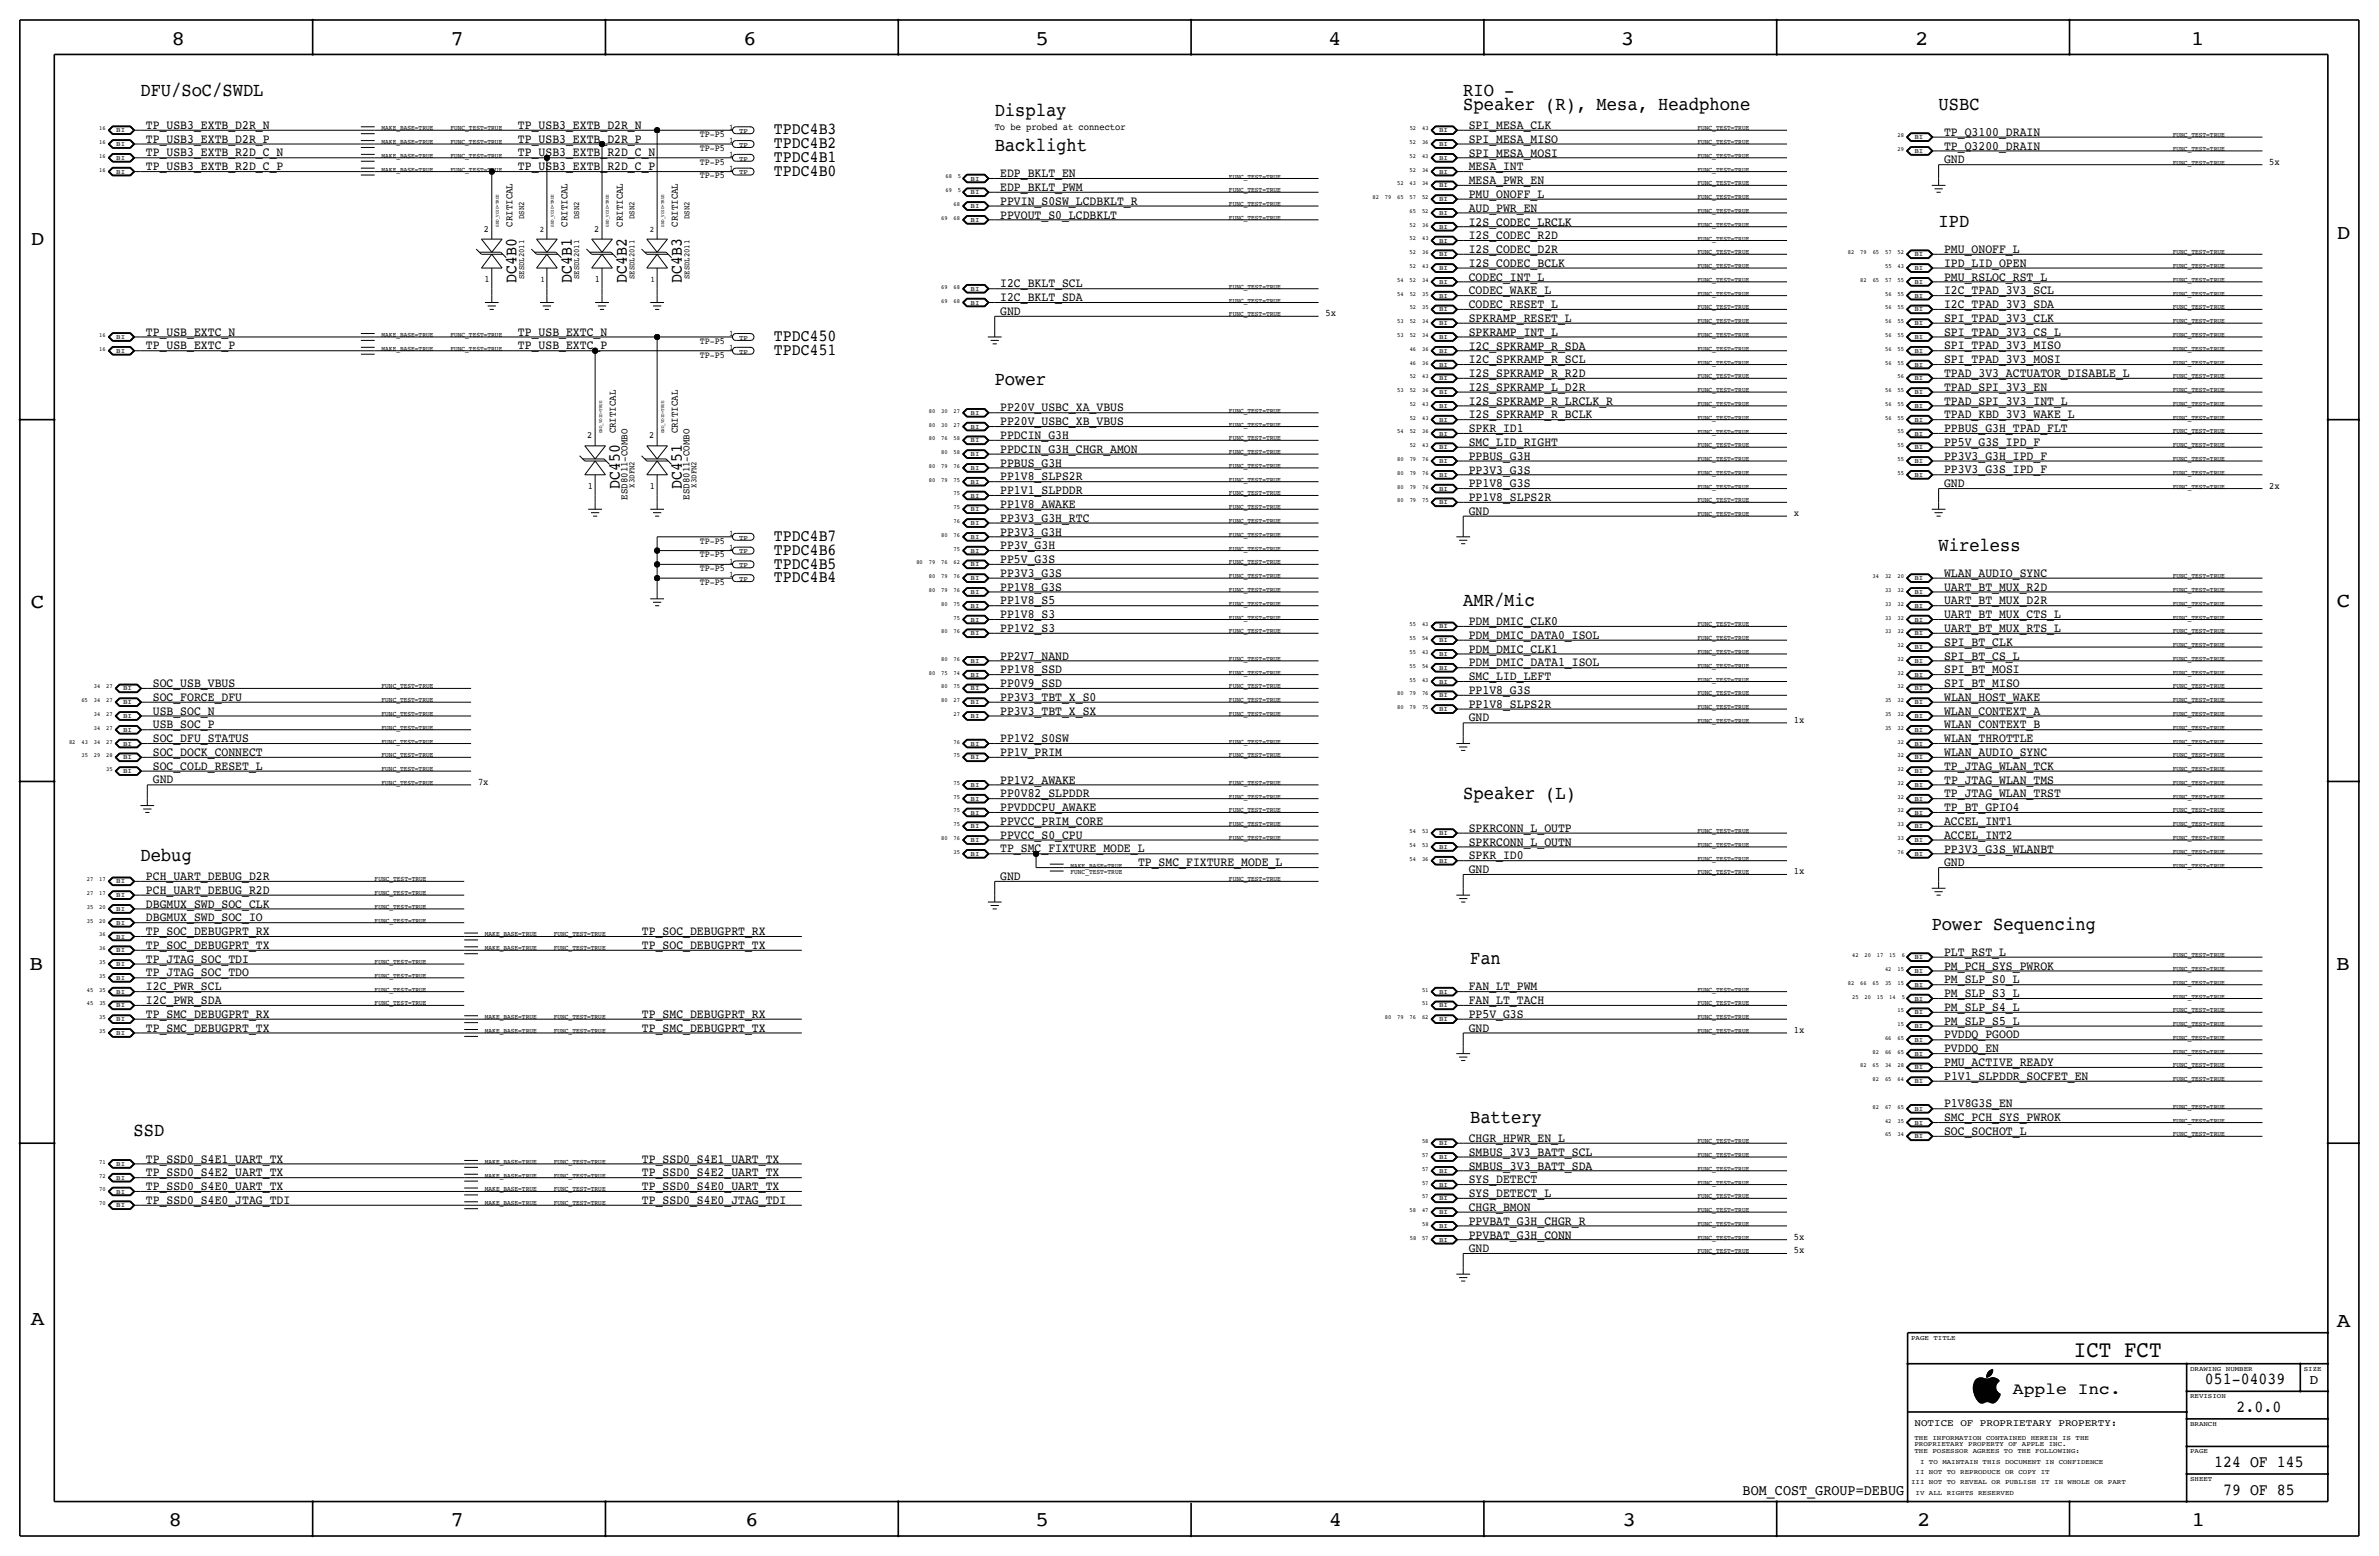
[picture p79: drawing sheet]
<svg xmlns="http://www.w3.org/2000/svg" width="877mm" height="574mm" viewBox="0 0 877 574" stroke-linecap="round" stroke-linejoin="round" font-family="sans-serif">
<defs><g id="words">
<text font-size="8.6" x="764.6" y="500.1">ICT FCT</text>
<g font-size="7.6">
<text x="63.2" y="16.5">8</text>
<text x="166.1" y="16.5">7</text>
<text x="274" y="16.5">6</text>
<text x="381.7" y="16.5">5</text>
<text x="489.7" y="16.5">4</text>
<text x="597.6" y="16.5">3</text>
<text x="706.1" y="16.5">2</text>
<text x="807.7" y="16.5">1</text>
<text x="861.5" y="88.1">D</text>
<text x="11.4" y="90.4">D</text>
<text x="11.4" y="224.3">C</text>
<text x="861.5" y="223.8">C</text>
<text x="10.8" y="357.6">B</text>
<text x="861.3" y="357.4">B</text>
<text x="11.3" y="488.4">A</text>
<text x="861.5" y="489.2">A</text>
<text x="62.2" y="562.6">8</text>
<text x="166" y="562.6">7</text>
<text x="274.8" y="562.6">6</text>
<text x="381.7" y="562.6">5</text>
<text x="489.9" y="562.6">4</text>
<text x="598.1" y="562.6">3</text>
<text x="706.8" y="562.6">2</text>
<text x="807.9" y="562.6">1</text>
</g>
<g font-size="7.1">
<text x="51.8" y="35.3">DFU/SoC/SWDL</text>
<text x="539.4" y="35.3">RIO -</text>
<text x="539.4" y="40.4">Speaker (R), Mesa, Headphone</text>
<text x="714.7" y="40.4">USBC</text>
<text x="366.7" y="42.9">Display</text>
<text x="366.7" y="55.6">Backlight</text>
<text x="714.7" y="83.6">IPD</text>
<text x="366.7" y="142">Power</text>
<text x="714.7" y="202.9">Wireless</text>
<text x="539.4" y="223.3">AMR/Mic</text>
<text x="539.4" y="294.4">Speaker (L)</text>
<text x="51.8" y="317.2">Debug</text>
<text x="712.2" y="342.6">Power Sequencing</text>
<text x="542" y="355.3">Fan</text>
<text x="542" y="413.8">Battery</text>
<text x="49.2" y="418.8">SSD</text>
</g>
<g font-size="6.2">
<text x="285.3" y="49.5">TPDC4B3</text>
<text x="285.3" y="54.6">TPDC4B2</text>
<text x="285.3" y="59.7">TPDC4B1</text>
<text x="285.3" y="64.8">TPDC4B0</text>
<text x="190.4" y="104.1" transform="rotate(-90 190.4 104.1)">DC4B0</text>
<text x="210.8" y="104.1" transform="rotate(-90 210.8 104.1)">DC4B1</text>
<text x="231.1" y="104.1" transform="rotate(-90 231.1 104.1)">DC4B2</text>
<text x="251.4" y="104.1" transform="rotate(-90 251.4 104.1)">DC4B3</text>
<text x="285.3" y="125.7">TPDC450</text>
<text x="285.3" y="130.8">TPDC451</text>
<text x="228.5" y="180.3" transform="rotate(-90 228.5 180.3)">DC450</text>
<text x="251.4" y="180.3" transform="rotate(-90 251.4 180.3)">DC451</text>
<text x="285.3" y="199.4">TPDC4B7</text>
<text x="285.3" y="209.6">TPDC4B5</text>
<text x="285.3" y="204.5">TPDC4B6</text>
<text x="285.3" y="214.6">TPDC4B4</text>
<text x="812.9" y="510.3">051-04039</text>
<text x="824.6" y="520.4">2.0.0</text>
<text x="816.3" y="540.8">124 OF 145</text>
<text x="819.6" y="550.9">79 OF 85</text>
</g>
<text font-size="6" x="742.1" y="513.9">Apple Inc.</text>
<text font-size="5.6" x="642.5" y="550.9">BOM_COST_GROUP=DEBUG</text>
<text font-size="5" x="851.5" y="510.3">D</text>
<g font-size="4.7">
<text x="53.8" y="47.5">TP_USB3_EXTB_D2R_N</text>
<text x="191" y="47.5">TP_USB3_EXTB_D2R_N</text>
<text x="541.5" y="47.6">SPI_MESA_CLK</text>
<text x="53.8" y="52.6">TP_USB3_EXTB_D2R_P</text>
<text x="191" y="52.6">TP_USB3_EXTB_D2R_P</text>
<text x="541.5" y="52.6">SPI_MESA_MISO</text>
<text x="716.7" y="50.1">TP_Q3100_DRAIN</text>
<text x="53.8" y="57.7">TP_USB3_EXTB_R2D_C_N</text>
<text x="191" y="57.7">TP_USB3_EXTB_R2D_C_N</text>
<text x="541.5" y="57.7">SPI_MESA_MOSI</text>
<text x="716.7" y="55.2">TP_Q3200_DRAIN</text>
<text x="53.8" y="62.7">TP_USB3_EXTB_R2D_C_P</text>
<text x="191" y="62.7">TP_USB3_EXTB_R2D_C_P</text>
<text x="368.8" y="65.3">EDP_BKLT_EN</text>
<text x="541.5" y="62.8">MESA_INT</text>
<text x="716.7" y="60.2">GND</text>
<text x="368.8" y="70.4">EDP_BKLT_PWM</text>
<text x="541.5" y="67.9">MESA_PWR_EN</text>
<text x="368.8" y="75.5">PPVIN_S0SW_LCDBKLT_R</text>
<text x="541.5" y="73">PMU_ONOFF_L</text>
<text x="368.8" y="80.5">PPVOUT_S0_LCDBKLT</text>
<text x="541.5" y="78">AUD_PWR_EN</text>
<text x="541.5" y="83.1">I2S_CODEC_LRCLK</text>
<text x="541.5" y="88.1">I2S_CODEC_R2D</text>
<text x="541.5" y="93.3">I2S_CODEC_D2R</text>
<text x="716.7" y="93.3">PMU_ONOFF_L</text>
<text x="541.5" y="98.4">I2S_CODEC_BCLK</text>
<text x="716.7" y="98.3">IPD_LID_OPEN</text>
<text x="368.8" y="105.9">I2C_BKLT_SCL</text>
<text x="541.5" y="103.4">CODEC_INT_L</text>
<text x="716.7" y="103.4">PMU_RSLOC_RST_L</text>
<text x="368.8" y="111">I2C_BKLT_SDA</text>
<text x="541.5" y="113.6">CODEC_RESET_L</text>
<text x="541.5" y="108.5">CODEC_WAKE_L</text>
<text x="716.7" y="113.6">I2C_TPAD_3V3_SDA</text>
<text x="716.7" y="108.5">I2C_TPAD_3V3_SCL</text>
<text x="368.8" y="116.1">GND</text>
<text x="541.5" y="118.7">SPKRAMP_RESET_L</text>
<text x="716.7" y="118.7">SPI_TPAD_3V3_CLK</text>
<text x="53.8" y="123.7">TP_USB_EXTC_N</text>
<text x="191" y="123.7">TP_USB_EXTC_N</text>
<text x="541.5" y="123.8">SPKRAMP_INT_L</text>
<text x="716.7" y="123.7">SPI_TPAD_3V3_CS_L</text>
<text x="53.8" y="128.8">TP_USB_EXTC_P</text>
<text x="191" y="128.8">TP_USB_EXTC_P</text>
<text x="541.5" y="128.8">I2C_SPKRAMP_R_SDA</text>
<text x="716.7" y="128.8">SPI_TPAD_3V3_MISO</text>
<text x="541.5" y="133.9">I2C_SPKRAMP_R_SCL</text>
<text x="716.7" y="133.9">SPI_TPAD_3V3_MOSI</text>
<text x="541.5" y="139">I2S_SPKRAMP_R_R2D</text>
<text x="716.7" y="139">TPAD_3V3_ACTUATOR_DISABLE_L</text>
<text x="541.5" y="144.1">I2S_SPKRAMP_L_D2R</text>
<text x="541.5" y="149.2">I2S_SPKRAMP_R_LRCLK_R</text>
<text x="716.7" y="144.1">TPAD_SPI_3V3_EN</text>
<text x="716.7" y="149.1">TPAD_SPI_3V3_INT_L</text>
<text x="368.8" y="151.7">PP20V_USBC_XA_VBUS</text>
<text x="541.5" y="154.2">I2S_SPKRAMP_R_BCLK</text>
<text x="716.7" y="154.2">TPAD_KBD_3V3_WAKE_L</text>
<text x="368.8" y="161.8">PPDCIN_G3H</text>
<text x="368.8" y="156.7">PP20V_USBC_XB_VBUS</text>
<text x="541.5" y="159.3">SPKR_ID1</text>
<text x="716.7" y="159.3">PPBUS_G3H_TPAD_FLT</text>
<text x="368.8" y="166.9">PPDCIN_G3H_CHGR_AMON</text>
<text x="541.5" y="164.4">SMC_LID_RIGHT</text>
<text x="716.7" y="164.4">PP5V_G3S_IPD_F</text>
<text x="368.8" y="172">PPBUS_G3H</text>
<text x="541.5" y="169.5">PPBUS_G3H</text>
<text x="716.7" y="169.4">PP3V3_G3H_IPD_F</text>
<text x="368.8" y="177.1">PP1V8_SLPS2R</text>
<text x="541.5" y="179.6">PP1V8_G3S</text>
<text x="541.5" y="174.5">PP3V3_G3S</text>
<text x="716.7" y="174.5">PP3V3_G3S_IPD_F</text>
<text x="716.7" y="179.6">GND</text>
<text x="368.8" y="182.1">PP1V1_SLPDDR</text>
<text x="541.5" y="184.7">PP1V8_SLPS2R</text>
<text x="368.8" y="187.3">PP1V8_AWAKE</text>
<text x="541.5" y="189.7">GND</text>
<text x="368.8" y="197.4">PP3V3_G3H</text>
<text x="368.8" y="192.3">PP3V3_G3H_RTC</text>
<text x="368.8" y="202.5">PP3V_G3H</text>
<text x="368.8" y="207.5">PP5V_G3S</text>
<text x="368.8" y="212.6">PP3V3_G3S</text>
<text x="716.7" y="212.7">WLAN_AUDIO_SYNC</text>
<text x="368.8" y="217.7">PP1V8_G3S</text>
<text x="716.7" y="217.7">UART_BT_MUX_R2D</text>
<text x="368.8" y="227.9">PP1V8_S3</text>
<text x="368.8" y="222.8">PP1V8_S5</text>
<text x="716.7" y="227.9">UART_BT_MUX_CTS_L</text>
<text x="716.7" y="222.8">UART_BT_MUX_D2R</text>
<text x="368.8" y="232.9">PP1V2_S3</text>
<text x="541.5" y="230.5">PDM_DMIC_CLK0</text>
<text x="716.7" y="233">UART_BT_MUX_RTS_L</text>
<text x="541.5" y="235.5">PDM_DMIC_DATA0_ISOL</text>
<text x="716.7" y="238">SPI_BT_CLK</text>
<text x="368.8" y="243.1">PP2V7_NAND</text>
<text x="541.5" y="240.6">PDM_DMIC_CLK1</text>
<text x="541.5" y="245.6">PDM_DMIC_DATA1_ISOL</text>
<text x="716.7" y="243.1">SPI_BT_CS_L</text>
<text x="368.8" y="248.2">PP1V8_SSD</text>
<text x="541.5" y="250.8">SMC_LID_LEFT</text>
<text x="716.7" y="248.2">SPI_BT_MOSI</text>
<text x="56.3" y="253.2">SOC_USB_VBUS</text>
<text x="368.8" y="253.2">PP0V9_SSD</text>
<text x="541.5" y="255.8">PP1V8_G3S</text>
<text x="716.7" y="253.2">SPI_BT_MISO</text>
<text x="56.3" y="263.4">USB_SOC_N</text>
<text x="56.3" y="258.3">SOC_FORCE_DFU</text>
<text x="368.8" y="263.4">PP3V3_TBT_X_SX</text>
<text x="368.8" y="258.3">PP3V3_TBT_X_S0</text>
<text x="541.5" y="260.9">PP1V8_SLPS2R</text>
<text x="716.7" y="263.4">WLAN_CONTEXT_A</text>
<text x="716.7" y="258.3">WLAN_HOST_WAKE</text>
<text x="56.3" y="268.5">USB_SOC_P</text>
<text x="541.5" y="265.9">GND</text>
<text x="716.7" y="268.5">WLAN_CONTEXT_B</text>
<text x="56.3" y="273.6">SOC_DFU_STATUS</text>
<text x="368.8" y="273.6">PP1V2_S0SW</text>
<text x="716.7" y="273.6">WLAN_THROTTLE</text>
<text x="56.3" y="278.6">SOC_DOCK_CONNECT</text>
<text x="368.8" y="278.7">PP1V_PRIM</text>
<text x="716.7" y="278.6">WLAN_AUDIO_SYNC</text>
<text x="56.3" y="283.7">SOC_COLD_RESET_L</text>
<text x="716.7" y="283.8">TP_JTAG_WLAN_TCK</text>
<text x="56.3" y="288.8">GND</text>
<text x="368.8" y="288.8">PP1V2_AWAKE</text>
<text x="368.8" y="293.9">PP0V82_SLPDDR</text>
<text x="716.7" y="293.9">TP_JTAG_WLAN_TRST</text>
<text x="716.7" y="288.8">TP_JTAG_WLAN_TMS</text>
<text x="368.8" y="299">PPVDDCPU_AWAKE</text>
<text x="716.7" y="299">TP_BT_GPIO4</text>
<text x="368.8" y="304.1">PPVCC_PRIM_CORE</text>
<text x="716.7" y="304">ACCEL_INT1</text>
<text x="368.8" y="309.1">PPVCC_S0_CPU</text>
<text x="541.5" y="306.6">SPKRCONN_L_OUTP</text>
<text x="541.5" y="311.7">SPKRCONN_L_OUTN</text>
<text x="716.7" y="309.1">ACCEL_INT2</text>
<text x="368.8" y="314.2">TP_SMC_FIXTURE_MODE_L</text>
<text x="541.5" y="316.8">SPKR_ID0</text>
<text x="716.7" y="314.3">PP3V3_G3S_WLANBT</text>
<text x="419.6" y="319.3">TP_SMC_FIXTURE_MODE_L</text>
<text x="541.5" y="321.8">GND</text>
<text x="716.7" y="319.3">GND</text>
<text x="53.8" y="324.4">PCH_UART_DEBUG_D2R</text>
<text x="53.8" y="329.4">PCH_UART_DEBUG_R2D</text>
<text x="368.8" y="324.4">GND</text>
<text x="53.8" y="334.5">DBGMUX_SWD_SOC_CLK</text>
<text x="53.8" y="339.6">DBGMUX_SWD_SOC_IO</text>
<text x="53.8" y="344.7">TP_SOC_DEBUGPRT_RX</text>
<text x="236.7" y="344.7">TP_SOC_DEBUGPRT_RX</text>
<text x="53.8" y="349.8">TP_SOC_DEBUGPRT_TX</text>
<text x="236.7" y="349.8">TP_SOC_DEBUGPRT_TX</text>
<text x="716.7" y="352.3">PLT_RST_L</text>
<text x="53.8" y="354.8">TP_JTAG_SOC_TDI</text>
<text x="53.8" y="359.9">TP_JTAG_SOC_TDO</text>
<text x="716.7" y="357.4">PM_PCH_SYS_PWROK</text>
<text x="53.8" y="365">I2C_PWR_SCL</text>
<text x="541.5" y="365">FAN_LT_PWM</text>
<text x="716.7" y="362.5">PM_SLP_S0_L</text>
<text x="53.8" y="370.1">I2C_PWR_SDA</text>
<text x="541.5" y="370.1">FAN_LT_TACH</text>
<text x="716.7" y="367.6">PM_SLP_S3_L</text>
<text x="53.8" y="375.2">TP_SMC_DEBUGPRT_RX</text>
<text x="236.7" y="375.2">TP_SMC_DEBUGPRT_RX</text>
<text x="541.5" y="375.2">PP5V_G3S</text>
<text x="716.7" y="377.7">PM_SLP_S5_L</text>
<text x="716.7" y="372.7">PM_SLP_S4_L</text>
<text x="53.8" y="380.2">TP_SMC_DEBUGPRT_TX</text>
<text x="236.7" y="380.2">TP_SMC_DEBUGPRT_TX</text>
<text x="541.5" y="380.2">GND</text>
<text x="716.7" y="382.8">PVDDQ_PGOOD</text>
<text x="716.7" y="387.9">PVDDQ_EN</text>
<text x="716.7" y="392.9">PMU_ACTIVE_READY</text>
<text x="716.7" y="398">P1V1_SLPDDR_SOCFET_EN</text>
<text x="716.7" y="408.2">P1V8G3S_EN</text>
<text x="716.7" y="413.3">SMC_PCH_SYS_PWROK</text>
<text x="716.7" y="418.4">SOC_SOCHOT_L</text>
<text x="541.5" y="420.9">CHGR_HPWR_EN_L</text>
<text x="53.8" y="428.5">TP_SSD0_S4E1_UART_TX</text>
<text x="236.7" y="428.5">TP_SSD0_S4E1_UART_TX</text>
<text x="541.5" y="431.1">SMBUS_3V3_BATT_SDA</text>
<text x="541.5" y="426">SMBUS_3V3_BATT_SCL</text>
<text x="53.8" y="433.6">TP_SSD0_S4E2_UART_TX</text>
<text x="236.7" y="433.6">TP_SSD0_S4E2_UART_TX</text>
<text x="541.5" y="436.2">SYS_DETECT</text>
<text x="53.8" y="438.7">TP_SSD0_S4E0_UART_TX</text>
<text x="53.8" y="443.7">TP_SSD0_S4E0_JTAG_TDI</text>
<text x="236.7" y="438.7">TP_SSD0_S4E0_UART_TX</text>
<text x="236.7" y="443.7">TP_SSD0_S4E0_JTAG_TDI</text>
<text x="541.5" y="441.2">SYS_DETECT_L</text>
<text x="541.5" y="446.3">CHGR_BMON</text>
<text x="541.5" y="451.4">PPVBAT_G3H_CHGR_R</text>
<text x="541.5" y="456.5">PPVBAT_G3H_CONN</text>
<text x="541.5" y="461.5">GND</text>
</g>
<g font-size="3.8">
<text x="188.9" y="83.6" transform="rotate(-90 188.9 83.6)">CRITICAL</text>
<text x="209.2" y="83.6" transform="rotate(-90 209.2 83.6)">CRITICAL</text>
<text x="229.6" y="83.6" transform="rotate(-90 229.6 83.6)">CRITICAL</text>
<text x="249.9" y="83.6" transform="rotate(-90 249.9 83.6)">CRITICAL</text>
<text x="227" y="159.8" transform="rotate(-90 227 159.8)">CRITICAL</text>
<text x="249.9" y="159.8" transform="rotate(-90 249.9 159.8)">CRITICAL</text>
<text x="231.3" y="184.2" transform="rotate(-90 231.3 184.2)">ESD8011-COMBO</text>
<text x="254.2" y="184.2" transform="rotate(-90 254.2 184.2)">ESD8011-COMBO</text>
</g>
<text font-size="3.7" x="705.8" y="525.5">NOTICE OF PROPRIETARY PROPERTY:</text>
<g font-size="3.6">
<text x="366.7" y="48">To be probed at connector</text>
<text x="836.6" y="60.7">5x</text>
<text x="488.6" y="116.6">5x</text>
<text x="836.6" y="180.1">2x</text>
<text x="661.4" y="190.2">x</text>
<text x="661.4" y="266.4">1x</text>
<text x="176.2" y="289.3">7x</text>
<text x="661.4" y="322.3">1x</text>
<text x="661.4" y="380.7">1x</text>
<text x="661.4" y="456.9">5x</text>
<text x="661.4" y="462">5x</text>
</g>
<g font-size="3.5">
<text x="258" y="50.5">TP-P5</text>
<text x="258" y="55.6">TP-P5</text>
<text x="258" y="60.7">TP-P5</text>
<text x="258" y="65.8">TP-P5</text>
<text x="178.4" y="85.3">2</text>
<text x="219" y="85.3">2</text>
<text x="178.7" y="103.9">1</text>
<text x="219.3" y="103.9">1</text>
<text x="258" y="126.7">TP-P5</text>
<text x="258" y="131.8">TP-P5</text>
<text x="216.5" y="161.5">2</text>
<text x="239.4" y="161.5">2</text>
<text x="216.8" y="180.1">1</text>
<text x="239.6" y="180.1">1</text>
<text x="258" y="200.4">TP-P5</text>
<text x="258" y="205.5">TP-P5</text>
<text x="258" y="215.6">TP-P5</text>
<text x="258" y="210.6">TP-P5</text>
</g>
<g font-size="3.1">
<text x="268.8" y="47.8">1</text>
<text x="268.8" y="52.8">1</text>
<text x="268.8" y="57.9">1</text>
<text x="268.8" y="63">1</text>
<text x="193.2" y="80.8" transform="rotate(-90 193.2 80.8)">DSN2</text>
<text x="213.6" y="80.8" transform="rotate(-90 213.6 80.8)">DSN2</text>
<text x="233.9" y="80.8" transform="rotate(-90 233.9 80.8)">DSN2</text>
<text x="254.2" y="80.8" transform="rotate(-90 254.2 80.8)">DSN2</text>
<text x="199" y="85.3">2</text>
<text x="239.6" y="85.3">2</text>
<text x="199.2" y="103.9">1</text>
<text x="239.9" y="103.9">1</text>
<text x="268.8" y="124">1</text>
<text x="268.8" y="129">1</text>
<text x="233.9" y="179.8" transform="rotate(-90 233.9 179.8)">X3DFN2</text>
<text x="256.7" y="179.8" transform="rotate(-90 256.7 179.8)">X3DFN2</text>
<text x="268.8" y="197.6">1</text>
<text x="268.8" y="202.7">1</text>
<text x="268.8" y="207.8">1</text>
<text x="268.8" y="212.9">1</text>
</g>
<g font-size="3">
<text x="193.2" y="102.9" transform="rotate(-90 193.2 102.9)">SESDL2011</text>
<text x="213.6" y="102.9" transform="rotate(-90 213.6 102.9)">SESDL2011</text>
<text x="233.9" y="102.9" transform="rotate(-90 233.9 102.9)">SESDL2011</text>
<text x="254.2" y="102.9" transform="rotate(-90 254.2 102.9)">SESDL2011</text>
</g>
<g font-size="2.6">
<text x="140.7" y="48">MAKE_BASE=TRUE</text>
<text x="140.7" y="53.1">MAKE_BASE=TRUE</text>
<text x="166.1" y="48">FUNC_TEST=TRUE</text>
<text x="166.1" y="53.1">FUNC_TEST=TRUE</text>
<text x="625.8" y="53.1">FUNC_TEST=TRUE</text>
<text x="625.8" y="48">FUNC_TEST=TRUE</text>
<text x="801.1" y="50.6">FUNC_TEST=TRUE</text>
<text x="140.7" y="58.2">MAKE_BASE=TRUE</text>
<text x="166.1" y="58.2">FUNC_TEST=TRUE</text>
<text x="625.8" y="58.2">FUNC_TEST=TRUE</text>
<text x="801.1" y="55.6">FUNC_TEST=TRUE</text>
<text x="140.7" y="63.2">MAKE_BASE=TRUE</text>
<text x="166.1" y="63.2">FUNC_TEST=TRUE</text>
<text x="453.1" y="65.8">FUNC_TEST=TRUE</text>
<text x="625.8" y="63.3">FUNC_TEST=TRUE</text>
<text x="801.1" y="60.7">FUNC_TEST=TRUE</text>
<text x="453.1" y="70.9">FUNC_TEST=TRUE</text>
<text x="625.8" y="68.3">FUNC_TEST=TRUE</text>
<text x="453.1" y="76">FUNC_TEST=TRUE</text>
<text x="625.8" y="73.4">FUNC_TEST=TRUE</text>
<text x="453.1" y="81">FUNC_TEST=TRUE</text>
<text x="625.8" y="78.5">FUNC_TEST=TRUE</text>
<text x="625.8" y="83.6">FUNC_TEST=TRUE</text>
<text x="625.8" y="88.6">FUNC_TEST=TRUE</text>
<text x="625.8" y="93.8">FUNC_TEST=TRUE</text>
<text x="801.1" y="93.7">FUNC_TEST=TRUE</text>
<text x="625.8" y="98.8">FUNC_TEST=TRUE</text>
<text x="801.1" y="98.8">FUNC_TEST=TRUE</text>
<text x="453.1" y="106.4">FUNC_TEST=TRUE</text>
<text x="625.8" y="103.9">FUNC_TEST=TRUE</text>
<text x="801.1" y="103.9">FUNC_TEST=TRUE</text>
<text x="453.1" y="111.5">FUNC_TEST=TRUE</text>
<text x="625.8" y="109">FUNC_TEST=TRUE</text>
<text x="801.1" y="109">FUNC_TEST=TRUE</text>
<text x="453.1" y="116.6">FUNC_TEST=TRUE</text>
<text x="625.8" y="119.1">FUNC_TEST=TRUE</text>
<text x="625.8" y="114.1">FUNC_TEST=TRUE</text>
<text x="801.1" y="119.1">FUNC_TEST=TRUE</text>
<text x="801.1" y="114.1">FUNC_TEST=TRUE</text>
<text x="140.7" y="124.2">MAKE_BASE=TRUE</text>
<text x="166.1" y="124.2">FUNC_TEST=TRUE</text>
<text x="625.8" y="124.2">FUNC_TEST=TRUE</text>
<text x="801.1" y="124.2">FUNC_TEST=TRUE</text>
<text x="140.7" y="129.3">MAKE_BASE=TRUE</text>
<text x="166.1" y="129.3">FUNC_TEST=TRUE</text>
<text x="625.8" y="129.3">FUNC_TEST=TRUE</text>
<text x="801.1" y="129.3">FUNC_TEST=TRUE</text>
<text x="625.8" y="134.4">FUNC_TEST=TRUE</text>
<text x="801.1" y="134.4">FUNC_TEST=TRUE</text>
<text x="625.8" y="139.5">FUNC_TEST=TRUE</text>
<text x="801.1" y="139.5">FUNC_TEST=TRUE</text>
<text x="625.8" y="144.5">FUNC_TEST=TRUE</text>
<text x="625.8" y="149.6">FUNC_TEST=TRUE</text>
<text x="801.1" y="144.5">FUNC_TEST=TRUE</text>
<text x="801.1" y="149.6">FUNC_TEST=TRUE</text>
<text x="453.1" y="152.2">FUNC_TEST=TRUE</text>
<text x="625.8" y="154.7">FUNC_TEST=TRUE</text>
<text x="801.1" y="154.7">FUNC_TEST=TRUE</text>
<text x="453.1" y="157.2">FUNC_TEST=TRUE</text>
<text x="625.8" y="159.8">FUNC_TEST=TRUE</text>
<text x="801.1" y="159.8">FUNC_TEST=TRUE</text>
<text x="453.1" y="162.3">FUNC_TEST=TRUE</text>
<text x="453.1" y="167.4">FUNC_TEST=TRUE</text>
<text x="625.8" y="164.9">FUNC_TEST=TRUE</text>
<text x="801.1" y="164.9">FUNC_TEST=TRUE</text>
<text x="453.1" y="172.5">FUNC_TEST=TRUE</text>
<text x="625.8" y="170">FUNC_TEST=TRUE</text>
<text x="801.1" y="169.9">FUNC_TEST=TRUE</text>
<text x="453.1" y="177.6">FUNC_TEST=TRUE</text>
<text x="625.8" y="175">FUNC_TEST=TRUE</text>
<text x="801.1" y="175">FUNC_TEST=TRUE</text>
<text x="453.1" y="182.6">FUNC_TEST=TRUE</text>
<text x="625.8" y="180.1">FUNC_TEST=TRUE</text>
<text x="625.8" y="185.2">FUNC_TEST=TRUE</text>
<text x="801.1" y="180.1">FUNC_TEST=TRUE</text>
<text x="453.1" y="187.7">FUNC_TEST=TRUE</text>
<text x="625.8" y="190.2">FUNC_TEST=TRUE</text>
<text x="453.1" y="197.9">FUNC_TEST=TRUE</text>
<text x="453.1" y="192.8">FUNC_TEST=TRUE</text>
<text x="453.1" y="203">FUNC_TEST=TRUE</text>
<text x="453.1" y="208">FUNC_TEST=TRUE</text>
<text x="453.1" y="213.1">FUNC_TEST=TRUE</text>
<text x="801.1" y="213.1">FUNC_TEST=TRUE</text>
<text x="453.1" y="218.2">FUNC_TEST=TRUE</text>
<text x="801.1" y="218.2">FUNC_TEST=TRUE</text>
<text x="453.1" y="223.3">FUNC_TEST=TRUE</text>
<text x="801.1" y="223.3">FUNC_TEST=TRUE</text>
<text x="453.1" y="233.4">FUNC_TEST=TRUE</text>
<text x="453.1" y="228.4">FUNC_TEST=TRUE</text>
<text x="625.8" y="230.9">FUNC_TEST=TRUE</text>
<text x="801.1" y="233.4">FUNC_TEST=TRUE</text>
<text x="801.1" y="228.4">FUNC_TEST=TRUE</text>
<text x="625.8" y="236">FUNC_TEST=TRUE</text>
<text x="801.1" y="238.5">FUNC_TEST=TRUE</text>
<text x="453.1" y="243.6">FUNC_TEST=TRUE</text>
<text x="625.8" y="241.1">FUNC_TEST=TRUE</text>
<text x="801.1" y="243.6">FUNC_TEST=TRUE</text>
<text x="453.1" y="248.7">FUNC_TEST=TRUE</text>
<text x="625.8" y="246.1">FUNC_TEST=TRUE</text>
<text x="625.8" y="251.2">FUNC_TEST=TRUE</text>
<text x="801.1" y="248.7">FUNC_TEST=TRUE</text>
<text x="140.7" y="253.7">FUNC_TEST=TRUE</text>
<text x="453.1" y="253.8">FUNC_TEST=TRUE</text>
<text x="625.8" y="256.3">FUNC_TEST=TRUE</text>
<text x="801.1" y="253.7">FUNC_TEST=TRUE</text>
<text x="140.7" y="263.9">FUNC_TEST=TRUE</text>
<text x="140.7" y="258.8">FUNC_TEST=TRUE</text>
<text x="453.1" y="263.9">FUNC_TEST=TRUE</text>
<text x="453.1" y="258.8">FUNC_TEST=TRUE</text>
<text x="625.8" y="261.4">FUNC_TEST=TRUE</text>
<text x="801.1" y="258.8">FUNC_TEST=TRUE</text>
<text x="801.1" y="263.9">FUNC_TEST=TRUE</text>
<text x="140.7" y="269">FUNC_TEST=TRUE</text>
<text x="625.8" y="266.4">FUNC_TEST=TRUE</text>
<text x="801.1" y="269">FUNC_TEST=TRUE</text>
<text x="140.7" y="274.1">FUNC_TEST=TRUE</text>
<text x="453.1" y="274.1">FUNC_TEST=TRUE</text>
<text x="801.1" y="274.1">FUNC_TEST=TRUE</text>
<text x="140.7" y="279.2">FUNC_TEST=TRUE</text>
<text x="453.1" y="279.2">FUNC_TEST=TRUE</text>
<text x="801.1" y="279.1">FUNC_TEST=TRUE</text>
<text x="140.7" y="284.2">FUNC_TEST=TRUE</text>
<text x="801.1" y="284.2">FUNC_TEST=TRUE</text>
<text x="140.7" y="289.3">FUNC_TEST=TRUE</text>
<text x="453.1" y="289.3">FUNC_TEST=TRUE</text>
<text x="801.1" y="289.3">FUNC_TEST=TRUE</text>
<text x="453.1" y="299.5">FUNC_TEST=TRUE</text>
<text x="453.1" y="294.4">FUNC_TEST=TRUE</text>
<text x="801.1" y="299.5">FUNC_TEST=TRUE</text>
<text x="801.1" y="294.4">FUNC_TEST=TRUE</text>
<text x="453.1" y="304.5">FUNC_TEST=TRUE</text>
<text x="801.1" y="304.5">FUNC_TEST=TRUE</text>
<text x="453.1" y="309.6">FUNC_TEST=TRUE</text>
<text x="625.8" y="307.1">FUNC_TEST=TRUE</text>
<text x="801.1" y="309.6">FUNC_TEST=TRUE</text>
<text x="625.8" y="312.2">FUNC_TEST=TRUE</text>
<text x="625.8" y="317.3">FUNC_TEST=TRUE</text>
<text x="801.1" y="314.7">FUNC_TEST=TRUE</text>
<text x="394.7" y="319.8">MAKE_BASE=TRUE</text>
<text x="394.7" y="322.3">FUNC_TEST=TRUE</text>
<text x="625.8" y="322.3">FUNC_TEST=TRUE</text>
<text x="801.1" y="319.8">FUNC_TEST=TRUE</text>
<text x="138.1" y="324.9">FUNC_TEST=TRUE</text>
<text x="138.1" y="329.9">FUNC_TEST=TRUE</text>
<text x="453.1" y="324.9">FUNC_TEST=TRUE</text>
<text x="138.1" y="335">FUNC_TEST=TRUE</text>
<text x="138.1" y="340.1">FUNC_TEST=TRUE</text>
<text x="178.8" y="345.2">MAKE_BASE=TRUE</text>
<text x="204.2" y="345.2">FUNC_TEST=TRUE</text>
<text x="178.8" y="350.3">MAKE_BASE=TRUE</text>
<text x="204.2" y="350.3">FUNC_TEST=TRUE</text>
<text x="801.1" y="352.8">FUNC_TEST=TRUE</text>
<text x="138.1" y="355.3">FUNC_TEST=TRUE</text>
<text x="801.1" y="357.9">FUNC_TEST=TRUE</text>
<text x="138.1" y="360.4">FUNC_TEST=TRUE</text>
<text x="138.1" y="365.5">FUNC_TEST=TRUE</text>
<text x="625.8" y="365.5">FUNC_TEST=TRUE</text>
<text x="801.1" y="363">FUNC_TEST=TRUE</text>
<text x="138.1" y="370.6">FUNC_TEST=TRUE</text>
<text x="625.8" y="370.6">FUNC_TEST=TRUE</text>
<text x="801.1" y="368.1">FUNC_TEST=TRUE</text>
<text x="178.8" y="375.7">MAKE_BASE=TRUE</text>
<text x="204.2" y="375.7">FUNC_TEST=TRUE</text>
<text x="625.8" y="375.7">FUNC_TEST=TRUE</text>
<text x="801.1" y="373.1">FUNC_TEST=TRUE</text>
<text x="178.8" y="380.7">MAKE_BASE=TRUE</text>
<text x="204.2" y="380.7">FUNC_TEST=TRUE</text>
<text x="625.8" y="380.7">FUNC_TEST=TRUE</text>
<text x="801.1" y="383.3">FUNC_TEST=TRUE</text>
<text x="801.1" y="378.2">FUNC_TEST=TRUE</text>
<text x="801.1" y="388.4">FUNC_TEST=TRUE</text>
<text x="801.1" y="393.4">FUNC_TEST=TRUE</text>
<text x="801.1" y="398.5">FUNC_TEST=TRUE</text>
<text x="801.1" y="408.7">FUNC_TEST=TRUE</text>
<text x="801.1" y="413.8">FUNC_TEST=TRUE</text>
<text x="801.1" y="418.9">FUNC_TEST=TRUE</text>
<text x="625.8" y="421.4">FUNC_TEST=TRUE</text>
<text x="178.8" y="429">MAKE_BASE=TRUE</text>
<text x="204.2" y="429">FUNC_TEST=TRUE</text>
<text x="625.8" y="431.6">FUNC_TEST=TRUE</text>
<text x="625.8" y="426.5">FUNC_TEST=TRUE</text>
<text x="178.8" y="434.1">MAKE_BASE=TRUE</text>
<text x="204.2" y="434.1">FUNC_TEST=TRUE</text>
<text x="625.8" y="436.7">FUNC_TEST=TRUE</text>
<text x="178.8" y="439.2">MAKE_BASE=TRUE</text>
<text x="204.2" y="439.2">FUNC_TEST=TRUE</text>
<text x="625.8" y="441.7">FUNC_TEST=TRUE</text>
<text x="178.8" y="444.2">MAKE_BASE=TRUE</text>
<text x="204.2" y="444.2">FUNC_TEST=TRUE</text>
<text x="625.8" y="446.8">FUNC_TEST=TRUE</text>
<text x="625.8" y="451.9">FUNC_TEST=TRUE</text>
<text x="625.8" y="457">FUNC_TEST=TRUE</text>
<text x="625.8" y="462">FUNC_TEST=TRUE</text>
</g>
<g font-size="2.5">
<text x="42.9" y="53.8">BI</text>
<text x="42.9" y="48.8">BI</text>
<text x="272.5" y="49">TP</text>
<text x="530.6" y="53.8">BI</text>
<text x="530.6" y="48.8">BI</text>
<text x="705.8" y="51.3">BI</text>
<text x="42.9" y="58.9">BI</text>
<text x="272.5" y="54.1">TP</text>
<text x="272.5" y="59.2">TP</text>
<text x="530.6" y="58.9">BI</text>
<text x="705.8" y="56.4">BI</text>
<text x="42.9" y="64">BI</text>
<text x="272.5" y="64.3">TP</text>
<text x="530.6" y="64">BI</text>
<text x="357.8" y="66.5">BI</text>
<text x="357.8" y="71.6">BI</text>
<text x="530.6" y="69.1">BI</text>
<text x="357.8" y="76.7">BI</text>
<text x="530.6" y="74.2">BI</text>
<text x="357.8" y="81.8">BI</text>
<text x="530.6" y="79.2">BI</text>
<text x="530.6" y="84.3">BI</text>
<text x="530.6" y="89.4">BI</text>
<text x="530.6" y="94.5">BI</text>
<text x="705.8" y="94.5">BI</text>
<text x="530.6" y="99.6">BI</text>
<text x="705.8" y="99.6">BI</text>
<text x="357.8" y="107.2">BI</text>
<text x="530.6" y="104.6">BI</text>
<text x="705.8" y="104.6">BI</text>
<text x="357.8" y="112.3">BI</text>
<text x="530.6" y="109.7">BI</text>
<text x="705.8" y="109.7">BI</text>
<text x="530.6" y="114.8">BI</text>
<text x="530.6" y="119.9">BI</text>
<text x="705.8" y="119.9">BI</text>
<text x="705.8" y="114.8">BI</text>
<text x="42.9" y="125">BI</text>
<text x="272.5" y="125.2">TP</text>
<text x="530.6" y="125">BI</text>
<text x="705.8" y="125">BI</text>
<text x="42.9" y="130">BI</text>
<text x="272.5" y="130.3">TP</text>
<text x="530.6" y="130">BI</text>
<text x="705.8" y="130">BI</text>
<text x="530.6" y="135.1">BI</text>
<text x="705.8" y="135.1">BI</text>
<text x="530.6" y="140.2">BI</text>
<text x="705.8" y="140.2">BI</text>
<text x="530.6" y="145.3">BI</text>
<text x="705.8" y="145.3">BI</text>
<text x="357.8" y="152.9">BI</text>
<text x="530.6" y="150.4">BI</text>
<text x="530.6" y="155.4">BI</text>
<text x="705.8" y="150.4">BI</text>
<text x="705.8" y="155.4">BI</text>
<text x="357.8" y="158">BI</text>
<text x="530.6" y="160.5">BI</text>
<text x="705.8" y="160.5">BI</text>
<text x="357.8" y="163.1">BI</text>
<text x="530.6" y="165.6">BI</text>
<text x="705.8" y="165.6">BI</text>
<text x="357.8" y="168.1">BI</text>
<text x="357.8" y="173.2">BI</text>
<text x="530.6" y="170.7">BI</text>
<text x="705.8" y="170.7">BI</text>
<text x="357.8" y="178.3">BI</text>
<text x="530.6" y="175.8">BI</text>
<text x="705.8" y="175.8">BI</text>
<text x="357.8" y="183.4">BI</text>
<text x="530.6" y="180.8">BI</text>
<text x="530.6" y="185.9">BI</text>
<text x="357.8" y="188.5">BI</text>
<text x="357.8" y="193.5">BI</text>
<text x="272.5" y="198.9">TP</text>
<text x="272.5" y="204">TP</text>
<text x="357.8" y="198.6">BI</text>
<text x="357.8" y="203.7">BI</text>
<text x="272.5" y="209">TP</text>
<text x="357.8" y="208.8">BI</text>
<text x="272.5" y="214.1">TP</text>
<text x="357.8" y="213.9">BI</text>
<text x="705.8" y="213.9">BI</text>
<text x="357.8" y="218.9">BI</text>
<text x="705.8" y="218.9">BI</text>
<text x="357.8" y="224">BI</text>
<text x="705.8" y="224">BI</text>
<text x="357.8" y="229.1">BI</text>
<text x="530.6" y="231.6">BI</text>
<text x="705.8" y="229.1">BI</text>
<text x="357.8" y="234.2">BI</text>
<text x="530.6" y="236.7">BI</text>
<text x="705.8" y="239.3">BI</text>
<text x="705.8" y="234.2">BI</text>
<text x="357.8" y="244.3">BI</text>
<text x="530.6" y="241.8">BI</text>
<text x="705.8" y="244.3">BI</text>
<text x="357.8" y="249.4">BI</text>
<text x="530.6" y="252">BI</text>
<text x="530.6" y="246.9">BI</text>
<text x="705.8" y="249.4">BI</text>
<text x="45.4" y="254.5">BI</text>
<text x="357.8" y="254.5">BI</text>
<text x="530.6" y="257">BI</text>
<text x="705.8" y="254.5">BI</text>
<text x="45.4" y="259.6">BI</text>
<text x="357.8" y="259.6">BI</text>
<text x="530.6" y="262.1">BI</text>
<text x="705.8" y="259.6">BI</text>
<text x="45.4" y="264.7">BI</text>
<text x="45.4" y="269.7">BI</text>
<text x="357.8" y="264.7">BI</text>
<text x="705.8" y="269.7">BI</text>
<text x="705.8" y="264.7">BI</text>
<text x="45.4" y="274.8">BI</text>
<text x="357.8" y="274.8">BI</text>
<text x="705.8" y="274.8">BI</text>
<text x="45.4" y="279.9">BI</text>
<text x="357.8" y="279.9">BI</text>
<text x="705.8" y="279.9">BI</text>
<text x="45.4" y="285">BI</text>
<text x="705.8" y="285">BI</text>
<text x="357.8" y="290.1">BI</text>
<text x="705.8" y="290.1">BI</text>
<text x="357.8" y="295.1">BI</text>
<text x="705.8" y="295.1">BI</text>
<text x="357.8" y="300.2">BI</text>
<text x="357.8" y="305.3">BI</text>
<text x="705.8" y="305.3">BI</text>
<text x="705.8" y="300.2">BI</text>
<text x="357.8" y="310.4">BI</text>
<text x="530.6" y="307.8">BI</text>
<text x="705.8" y="310.4">BI</text>
<text x="357.8" y="315.5">BI</text>
<text x="530.6" y="312.9">BI</text>
<text x="705.8" y="315.5">BI</text>
<text x="530.6" y="318">BI</text>
<text x="42.9" y="325.6">BI</text>
<text x="42.9" y="330.7">BI</text>
<text x="42.9" y="335.8">BI</text>
<text x="42.9" y="340.9">BI</text>
<text x="42.9" y="345.9">BI</text>
<text x="42.9" y="351">BI</text>
<text x="705.8" y="353.6">BI</text>
<text x="42.9" y="356.1">BI</text>
<text x="705.8" y="358.6">BI</text>
<text x="42.9" y="361.2">BI</text>
<text x="705.8" y="363.7">BI</text>
<text x="42.9" y="366.3">BI</text>
<text x="42.9" y="371.3">BI</text>
<text x="530.6" y="371.3">BI</text>
<text x="530.6" y="366.3">BI</text>
<text x="705.8" y="368.8">BI</text>
<text x="42.9" y="376.4">BI</text>
<text x="530.6" y="376.4">BI</text>
<text x="705.8" y="373.9">BI</text>
<text x="42.9" y="381.5">BI</text>
<text x="705.8" y="379">BI</text>
<text x="705.8" y="389.1">BI</text>
<text x="705.8" y="384">BI</text>
<text x="705.8" y="394.2">BI</text>
<text x="705.8" y="399.3">BI</text>
<text x="705.8" y="409.4">BI</text>
<text x="705.8" y="419.6">BI</text>
<text x="705.8" y="414.5">BI</text>
<text x="530.6" y="422.1">BI</text>
<text x="42.9" y="429.8">BI</text>
<text x="530.6" y="427.2">BI</text>
<text x="42.9" y="434.8">BI</text>
<text x="530.6" y="432.3">BI</text>
<text x="530.6" y="437.4">BI</text>
<text x="42.9" y="439.9">BI</text>
<text x="530.6" y="442.5">BI</text>
<text x="42.9" y="445">BI</text>
<text x="530.6" y="447.5">BI</text>
<text x="530.6" y="452.6">BI</text>
<text x="530.6" y="457.7">BI</text>
<text x="704.5" y="493.8">PAGE TITLE</text>
<text x="807.4" y="505.2">DRAWING NUMBER</text>
<text x="849.3" y="505.2">SIZE</text>
<text x="807.4" y="515.4">REVISION</text>
<text x="807.4" y="525.5">BRANCH</text>
<text x="705.8" y="533.1">PROPRIETARY PROPERTY OF APPLE INC.</text>
<text x="705.8" y="530.6">THE INFORMATION CONTAINED HEREIN IS THE</text>
<text x="705.8" y="535.7">THE POSESSOR AGREES TO THE FOLLOWING:</text>
<text x="707.8" y="539.5">I TO MAINTAIN THIS DOCUMENT IN CONFIDENCE</text>
<text x="807.4" y="535.7">PAGE</text>
<text x="706.2" y="543.3">II NOT TO REPRODUCE OR COPY IT</text>
<text x="807.4" y="545.8">SHEET</text>
<text x="704.5" y="547.1">III NOT TO REVEAL OR PUBLISH IT IN WHOLE OR PART</text>
<text x="706.2" y="550.9">IV ALL RIGHTS RESERVED</text>
</g>
<g font-size="2.3">
<text x="519.7" y="48">52</text>
<text x="524.3" y="48">43</text>
<text x="36.6" y="48">16</text>
<text x="36.6" y="53.1">16</text>
<text x="519.7" y="53.1">52</text>
<text x="524.3" y="53.1">36</text>
<text x="699.6" y="50.5">28</text>
<text x="36.6" y="58.2">16</text>
<text x="519.7" y="58.2">52</text>
<text x="524.3" y="58.2">43</text>
<text x="699.6" y="55.6">29</text>
<text x="36.6" y="63.2">16</text>
<text x="348.6" y="65.8">68</text>
<text x="353.1" y="65.8">5</text>
<text x="519.7" y="63.2">52</text>
<text x="524.3" y="63.2">34</text>
<text x="348.5" y="70.9">69</text>
<text x="353.1" y="70.9">5</text>
<text x="515.1" y="68.3">52</text>
<text x="519.7" y="68.3">43</text>
<text x="524.3" y="68.3">34</text>
<text x="351.6" y="75.9">68</text>
<text x="506" y="73.4">82</text>
<text x="510.5" y="73.4">79</text>
<text x="515.1" y="73.4">65</text>
<text x="519.7" y="73.4">57</text>
<text x="524.3" y="73.4">52</text>
<text x="347" y="81">69</text>
<text x="351.6" y="81">68</text>
<text x="519.7" y="78.5">65</text>
<text x="519.7" y="83.6">52</text>
<text x="524.3" y="78.5">52</text>
<text x="524.3" y="83.6">36</text>
<text x="519.7" y="88.6">52</text>
<text x="524.3" y="88.6">43</text>
<text x="519.7" y="93.7">52</text>
<text x="524.3" y="93.7">36</text>
<text x="681.3" y="93.7">82</text>
<text x="685.8" y="93.7">79</text>
<text x="690.4" y="93.7">65</text>
<text x="695" y="93.7">57</text>
<text x="699.6" y="93.7">52</text>
<text x="519.7" y="98.8">52</text>
<text x="524.3" y="98.8">43</text>
<text x="695" y="98.8">55</text>
<text x="699.6" y="98.8">43</text>
<text x="347" y="106.4">69</text>
<text x="351.5" y="106.4">68</text>
<text x="515.1" y="103.9">54</text>
<text x="519.7" y="103.9">52</text>
<text x="524.3" y="103.9">34</text>
<text x="685.8" y="103.9">82</text>
<text x="690.4" y="103.9">65</text>
<text x="695" y="103.9">57</text>
<text x="699.6" y="103.9">55</text>
<text x="347" y="111.5">69</text>
<text x="351.5" y="111.5">68</text>
<text x="515.1" y="109">54</text>
<text x="519.7" y="109">52</text>
<text x="524.3" y="109">35</text>
<text x="695" y="109">56</text>
<text x="699.6" y="109">55</text>
<text x="515.1" y="119.1">53</text>
<text x="519.7" y="114">52</text>
<text x="519.7" y="119.1">52</text>
<text x="524.3" y="114">35</text>
<text x="524.3" y="119.1">34</text>
<text x="695" y="119.1">56</text>
<text x="695" y="114">56</text>
<text x="699.6" y="119.1">55</text>
<text x="699.6" y="114">55</text>
<text x="36.6" y="124.2">16</text>
<text x="515.1" y="124.2">53</text>
<text x="519.7" y="124.2">52</text>
<text x="524.3" y="124.2">34</text>
<text x="695" y="124.2">56</text>
<text x="699.6" y="124.2">55</text>
<text x="36.6" y="129.3">16</text>
<text x="519.7" y="129.3">46</text>
<text x="524.3" y="129.3">36</text>
<text x="695" y="129.3">56</text>
<text x="699.6" y="129.3">55</text>
<text x="519.7" y="134.4">46</text>
<text x="524.3" y="134.4">36</text>
<text x="695" y="134.4">56</text>
<text x="699.6" y="134.4">55</text>
<text x="519.7" y="139.4">52</text>
<text x="524.3" y="139.4">43</text>
<text x="699.6" y="139.4">56</text>
<text x="515.1" y="144.5">53</text>
<text x="519.7" y="144.5">52</text>
<text x="519.7" y="149.6">52</text>
<text x="524.3" y="144.5">36</text>
<text x="524.3" y="149.6">43</text>
<text x="695" y="144.5">56</text>
<text x="695" y="149.6">56</text>
<text x="699.6" y="144.5">55</text>
<text x="699.6" y="149.6">55</text>
<text x="342.4" y="152.1">80</text>
<text x="347" y="152.1">30</text>
<text x="351.6" y="152.1">27</text>
<text x="519.7" y="154.7">52</text>
<text x="524.3" y="154.7">43</text>
<text x="695" y="154.7">56</text>
<text x="699.6" y="154.7">55</text>
<text x="342.4" y="157.2">80</text>
<text x="347" y="157.2">30</text>
<text x="351.6" y="157.2">27</text>
<text x="515.1" y="159.8">54</text>
<text x="519.7" y="159.8">52</text>
<text x="524.3" y="159.8">36</text>
<text x="699.6" y="159.8">55</text>
<text x="342.4" y="162.3">80</text>
<text x="347" y="167.4">80</text>
<text x="347" y="162.3">76</text>
<text x="351.5" y="167.4">58</text>
<text x="351.6" y="162.3">58</text>
<text x="519.7" y="164.8">52</text>
<text x="524.3" y="164.8">43</text>
<text x="699.6" y="164.8">55</text>
<text x="342.4" y="172.5">80</text>
<text x="347" y="172.5">79</text>
<text x="351.6" y="172.5">76</text>
<text x="515.1" y="169.9">80</text>
<text x="519.7" y="169.9">79</text>
<text x="524.3" y="169.9">76</text>
<text x="699.6" y="169.9">55</text>
<text x="342.4" y="177.5">80</text>
<text x="347" y="177.5">79</text>
<text x="351.6" y="177.5">75</text>
<text x="515.1" y="175">80</text>
<text x="519.7" y="175">79</text>
<text x="524.3" y="175">76</text>
<text x="699.6" y="175">55</text>
<text x="351.6" y="182.6">75</text>
<text x="515.1" y="180.1">80</text>
<text x="515.1" y="185.2">80</text>
<text x="519.7" y="180.1">79</text>
<text x="519.7" y="185.2">79</text>
<text x="524.3" y="180.1">76</text>
<text x="524.3" y="185.2">75</text>
<text x="351.6" y="187.7">75</text>
<text x="347" y="197.9">80</text>
<text x="351.6" y="192.8">76</text>
<text x="351.6" y="197.9">76</text>
<text x="351.6" y="202.9">75</text>
<text x="337.8" y="208">80</text>
<text x="342.4" y="208">79</text>
<text x="347" y="208">76</text>
<text x="351.6" y="208">62</text>
<text x="342.4" y="213.1">80</text>
<text x="347" y="213.1">79</text>
<text x="351.6" y="213.1">76</text>
<text x="690.4" y="213.1">34</text>
<text x="695" y="213.1">32</text>
<text x="699.5" y="213.1">20</text>
<text x="342.4" y="218.2">80</text>
<text x="347" y="218.2">79</text>
<text x="351.6" y="218.2">76</text>
<text x="695" y="218.2">33</text>
<text x="699.5" y="218.2">32</text>
<text x="347" y="223.3">80</text>
<text x="351.6" y="223.3">75</text>
<text x="695" y="223.3">33</text>
<text x="699.5" y="223.3">32</text>
<text x="347" y="233.4">80</text>
<text x="351.6" y="228.3">75</text>
<text x="351.6" y="233.4">76</text>
<text x="519.7" y="230.9">55</text>
<text x="524.3" y="230.9">43</text>
<text x="695" y="233.4">33</text>
<text x="695" y="228.4">33</text>
<text x="699.5" y="233.4">32</text>
<text x="699.5" y="228.4">32</text>
<text x="519.7" y="236">55</text>
<text x="524.3" y="236">54</text>
<text x="699.5" y="238.5">32</text>
<text x="347" y="243.6">80</text>
<text x="351.6" y="243.6">76</text>
<text x="519.7" y="241.1">55</text>
<text x="524.3" y="241.1">43</text>
<text x="699.5" y="243.6">32</text>
<text x="342.4" y="248.7">80</text>
<text x="347" y="248.7">75</text>
<text x="351.6" y="248.7">74</text>
<text x="519.7" y="251.2">55</text>
<text x="519.7" y="246.1">55</text>
<text x="524.3" y="251.2">43</text>
<text x="524.3" y="246.1">54</text>
<text x="699.5" y="248.7">32</text>
<text x="34.6" y="253.7">34</text>
<text x="39.2" y="253.7">27</text>
<text x="347" y="253.8">80</text>
<text x="351.6" y="253.8">75</text>
<text x="515.1" y="256.3">80</text>
<text x="519.7" y="256.3">79</text>
<text x="524.3" y="256.3">76</text>
<text x="699.5" y="253.7">32</text>
<text x="30" y="258.8">65</text>
<text x="34.6" y="258.8">34</text>
<text x="34.6" y="263.9">34</text>
<text x="39.2" y="258.8">27</text>
<text x="39.2" y="263.9">27</text>
<text x="347" y="258.8">80</text>
<text x="351.6" y="258.8">27</text>
<text x="351.6" y="263.9">27</text>
<text x="515.1" y="261.4">80</text>
<text x="519.7" y="261.4">79</text>
<text x="524.3" y="261.4">75</text>
<text x="695" y="263.9">35</text>
<text x="695" y="258.8">35</text>
<text x="699.5" y="263.9">32</text>
<text x="699.5" y="258.8">32</text>
<text x="34.6" y="269">34</text>
<text x="39.2" y="269">27</text>
<text x="695" y="269">35</text>
<text x="699.5" y="269">32</text>
<text x="25.4" y="274.1">82</text>
<text x="30" y="274.1">43</text>
<text x="34.6" y="274.1">34</text>
<text x="39.2" y="274.1">27</text>
<text x="351.6" y="274.1">76</text>
<text x="699.5" y="274.1">32</text>
<text x="30" y="279.1">35</text>
<text x="34.6" y="279.1">29</text>
<text x="39.2" y="279.1">28</text>
<text x="351.6" y="279.2">75</text>
<text x="699.5" y="279.1">32</text>
<text x="39.2" y="284.2">35</text>
<text x="699.5" y="284.2">32</text>
<text x="351.5" y="289.3">75</text>
<text x="699.5" y="289.3">32</text>
<text x="351.5" y="299.5">75</text>
<text x="351.5" y="294.4">75</text>
<text x="699.5" y="299.5">32</text>
<text x="699.5" y="294.4">32</text>
<text x="351.5" y="304.5">75</text>
<text x="699.5" y="304.5">33</text>
<text x="347" y="309.6">80</text>
<text x="351.6" y="309.6">76</text>
<text x="519.7" y="307.1">54</text>
<text x="524.3" y="307.1">53</text>
<text x="699.5" y="309.6">33</text>
<text x="351.6" y="314.7">35</text>
<text x="519.7" y="317.2">54</text>
<text x="519.7" y="312.2">54</text>
<text x="524.3" y="317.2">36</text>
<text x="524.3" y="312.2">53</text>
<text x="699.5" y="314.7">76</text>
<text x="32" y="324.9">27</text>
<text x="32" y="329.9">27</text>
<text x="36.6" y="324.9">17</text>
<text x="36.6" y="329.9">17</text>
<text x="32" y="335">35</text>
<text x="36.6" y="335">20</text>
<text x="32" y="340.1">35</text>
<text x="36.6" y="340.1">20</text>
<text x="36.6" y="345.2">36</text>
<text x="36.6" y="350.3">36</text>
<text x="682.8" y="352.8">42</text>
<text x="687.4" y="352.8">20</text>
<text x="692" y="352.8">17</text>
<text x="696.5" y="352.8">15</text>
<text x="701.1" y="352.8">6</text>
<text x="36.6" y="355.3">35</text>
<text x="695" y="357.9">42</text>
<text x="699.5" y="357.9">15</text>
<text x="32" y="365.5">45</text>
<text x="36.6" y="365.5">35</text>
<text x="36.6" y="360.4">35</text>
<text x="524.3" y="365.5">51</text>
<text x="681.2" y="363">82</text>
<text x="685.8" y="363">66</text>
<text x="690.4" y="363">65</text>
<text x="695" y="363">35</text>
<text x="699.5" y="363">15</text>
<text x="32" y="370.6">45</text>
<text x="36.6" y="370.6">35</text>
<text x="524.3" y="370.6">51</text>
<text x="682.8" y="368">25</text>
<text x="687.4" y="368">20</text>
<text x="692" y="368">15</text>
<text x="696.5" y="368">14</text>
<text x="701.1" y="368">5</text>
<text x="36.6" y="375.7">35</text>
<text x="510.5" y="375.7">80</text>
<text x="515.1" y="375.7">79</text>
<text x="519.7" y="375.7">76</text>
<text x="524.3" y="375.7">62</text>
<text x="699.5" y="373.1">15</text>
<text x="36.6" y="380.7">35</text>
<text x="695" y="383.3">66</text>
<text x="699.5" y="383.3">65</text>
<text x="699.5" y="378.2">15</text>
<text x="690.4" y="388.4">82</text>
<text x="694.9" y="388.4">66</text>
<text x="699.5" y="388.4">65</text>
<text x="685.8" y="393.4">82</text>
<text x="690.4" y="393.4">65</text>
<text x="695" y="393.4">34</text>
<text x="699.5" y="393.4">28</text>
<text x="690.4" y="398.5">82</text>
<text x="695" y="398.5">65</text>
<text x="699.5" y="398.5">64</text>
<text x="690.4" y="408.7">82</text>
<text x="694.9" y="413.8">42</text>
<text x="695" y="408.7">67</text>
<text x="699.5" y="413.8">35</text>
<text x="699.5" y="408.7">65</text>
<text x="694.9" y="418.8">65</text>
<text x="699.5" y="418.8">34</text>
<text x="524.3" y="421.4">58</text>
<text x="36.6" y="429">71</text>
<text x="524.3" y="431.5">57</text>
<text x="524.3" y="426.5">57</text>
<text x="36.6" y="434.1">72</text>
<text x="524.3" y="436.6">57</text>
<text x="36.6" y="439.2">70</text>
<text x="524.3" y="441.7">57</text>
<text x="36.6" y="444.2">70</text>
<text x="519.7" y="446.8">58</text>
<text x="524.3" y="446.8">47</text>
<text x="524.3" y="451.9">58</text>
<text x="519.7" y="456.9">58</text>
<text x="524.3" y="456.9">57</text>
</g>
<g font-size="1.7">
<text x="183.8" y="83.6" transform="rotate(-90 183.8 83.6)">GND_VOID=TRUE</text>
<text x="204.2" y="83.6" transform="rotate(-90 204.2 83.6)">GND_VOID=TRUE</text>
<text x="224.5" y="83.6" transform="rotate(-90 224.5 83.6)">GND_VOID=TRUE</text>
<text x="244.8" y="83.6" transform="rotate(-90 244.8 83.6)">GND_VOID=TRUE</text>
<text x="221.9" y="159.8" transform="rotate(-90 221.9 159.8)">GND_VOID=TRUE</text>
<text x="244.8" y="159.8" transform="rotate(-90 244.8 159.8)">GND_VOID=TRUE</text>
</g>
</g></defs>
<g fill="none" stroke="#000" stroke-width=".37">
<path d="M39.9 53.1l1.6 1.6zM39.9 58.2l1.6 1.5zM39.9 48l1.6 1.6zM39.9 53.1l1.6-1.6zM39.9 58.2l1.6-1.6zM39.9 48l1.6-1.6zM40 53.1l1.5-1.5zM40 58.2l1.5-1.5zM40 48l1.5-1.5zM40 53.1l1.5 1.5zM40 58.2l1.5 1.4zM40 48l1.5 1.5z"/>
<path d="M40.2 53.1l1.4-1.4zM40.2 58.2l1.4-1.4zM40.2 48l1.4-1.4zM40.2 53.1l1.4 1.4zM40.2 58.2l1.4 1.3zM40.2 48l1.4 1.4zM40.3 53.1l1.3 1.3zM40.3 58.2l1.3 1.2zM40.3 48l1.3 1.3zM40.3 53.1l1.3-1.3zM40.3 58.2l1.3-1.3zM40.3 48l1.3-1.3z"/>
<path d="M41.5 51.5h6.6zM41.5 56.6h6.6zM41.5 46.4h6.6zM41.5 54.7h6.6zM41.5 59.7h6.6zM41.5 49.6h6.6zM41.5 51.6h6.6zM41.5 56.7h6.6zM41.5 46.5h6.6zM41.5 54.6h6.6zM41.5 59.6h6.6zM41.5 49.5h6.6z"/>
<path d="M41.6 54.5h6.4zM41.6 59.5h6.4zM41.6 49.4h6.4zM41.6 51.7h6.4zM41.6 56.8h6.4zM41.6 46.6h6.4zM41.6 54.4h6.4zM41.6 59.4h6.4zM41.6 49.3h6.4zM41.6 51.8h6.4zM41.6 56.9h6.4zM41.6 46.7h6.4z"/>
<path d="M48 51.8l1.2 1.3zM48 56.9l1.2 1.3zM48 46.7l1.2 1.3zM48 54.4l1.2-1.3zM48 59.4l1.2-1.2zM48 49.3l1.2-1.3zM48 54.5l1.4-1.4zM48 59.5l1.4-1.3zM48 49.4l1.4-1.4zM48 51.7l1.4 1.4zM48 56.8l1.4 1.4zM48 46.6l1.4 1.4z"/>
<path d="M48.1 51.6l1.4 1.5zM48.1 56.7l1.4 1.5zM48.1 46.5l1.4 1.5zM48.1 54.6l1.4-1.5zM48.1 59.6l1.4-1.4zM48.1 49.5l1.4-1.5zM48.1 54.7l1.6-1.6zM48.1 59.7l1.6-1.5zM48.1 49.6l1.6-1.6zM48.1 51.5l1.6 1.6zM48.1 56.6l1.6 1.6zM48.1 46.4l1.6 1.6z"/>
<path d="M49.2 53.1h2.6zM49.2 58.2h2.6zM49.2 48h2.6zM51.8 58.2h81.2zM51.8 48h81.2zM51.8 53.1h81.2zM133 59.4h5.1zM133 58.2h5.1zM133 56.9h5.1zM133 54.4h5.1zM133 53.1h5.1zM133 51.8h5.1z"/>
<path d="M133 49.3h5.1zM133 48h5.1zM133 46.7h5.1zM138.1 53.1h83.8zM138.1 58.2h63.5zM138.1 48h104.2zM201.6 58.2h66.1zM201.6 58.2v22.8zM221.9 53.1v27.9zM221.9 53.1h45.8zM242.3 48h25.4zM242.3 48v33z"/>
<path d="M267.7 48h2.5zM267.7 53.1h2.5zM267.7 58.2h2.5zM271.5 46.7h5.2zM271.5 49.3h5.1zM271.5 51.8h5.2zM271.5 54.4h5.1zM271.5 56.9h5.2zM271.5 59.4h5.1zM271.5 46.8a1.26 1.26 0 0 0-1.5 1.2 1.26 1.26 0 0 0 1.5 1.3M271.5 51.9a1.26 1.26 0 0 0-1.5 1.2 1.26 1.26 0 0 0 1.5 1.3M271.5 56.9a1.26 1.26 0 0 0-1.5 1.3 1.26 1.26 0 0 0 1.5 1.2"/>
<path d="M276.5 46.8a1.26 1.26 0 0 1 1.5 1.2 1.26 1.26 0 0 1-1.5 1.3M276.5 51.9a1.26 1.26 0 0 1 1.5 1.2 1.26 1.26 0 0 1-1.5 1.3M276.5 56.9a1.26 1.26 0 0 1 1.5 1.3 1.26 1.26 0 0 1-1.5 1.2M527.6 53.1l1.5-1.6zM527.6 58.2l1.5-1.6zM527.6 48l1.5-1.6zM527.6 53.1l1.5 1.6zM527.6 58.2l1.5 1.5zM527.6 48l1.5 1.6zM527.7 53.1l1.5-1.5zM527.7 58.2l1.5-1.5zM527.7 48l1.5-1.5z"/>
<path d="M527.7 53.1l1.5 1.5zM527.7 58.2l1.5 1.4zM527.7 48l1.5 1.5zM527.9 53.1l1.3-1.4zM527.9 58.2l1.3-1.4zM527.9 48l1.3-1.4zM527.9 53.1l1.3 1.4zM527.9 58.2l1.3 1.3zM527.9 48l1.3 1.4zM528 53.1l1.3-1.3zM528 58.2l1.3-1.3zM528 48l1.3-1.3z"/>
<path d="M528 53.1l1.3 1.3zM528 58.2l1.3 1.2zM528 48l1.3 1.3zM529.1 51.5h6.7zM529.1 56.6h6.7zM529.1 46.4h6.7zM529.1 54.7h6.7zM529.1 59.7h6.7zM529.1 49.6h6.7zM529.2 54.6h6.5zM529.2 59.6h6.5zM529.2 49.5h6.5z"/>
<path d="M529.2 51.6h6.5zM529.2 56.7h6.5zM529.2 46.5h6.5zM529.2 51.7h6.5zM529.2 56.8h6.5zM529.2 46.6h6.5zM529.2 54.5h6.5zM529.2 59.5h6.5zM529.2 49.4h6.5zM529.3 51.8h6.3zM529.3 56.9h6.3zM529.3 46.7h6.3z"/>
<path d="M529.3 54.4h6.3zM529.3 59.4h6.3zM529.3 49.3h6.3zM535.6 51.8l1.3 1.3zM535.6 56.9l1.3 1.3zM535.6 46.7l1.3 1.3zM535.6 54.4l1.3-1.3zM535.6 59.4l1.3-1.2zM535.6 49.3l1.3-1.3zM535.7 54.5l1.4-1.4zM535.7 59.5l1.4-1.3zM535.7 49.4l1.4-1.4z"/>
<path d="M535.7 51.7l1.4 1.4zM535.7 56.8l1.4 1.4zM535.7 46.6l1.4 1.4zM535.7 54.6l1.5-1.5zM535.7 59.6l1.5-1.4zM535.7 49.5l1.5-1.5zM535.7 51.6l1.5 1.5zM535.7 56.7l1.5 1.5zM535.7 46.5l1.5 1.5zM535.8 54.7l1.6-1.6zM535.8 59.7l1.6-1.5zM535.8 49.6l1.6-1.6z"/>
<path d="M535.8 51.5l1.6 1.6zM535.8 56.6l1.6 1.6zM535.8 46.4l1.6 1.6zM536.9 53.1h2.5zM536.9 58.2h2.5zM536.9 48h2.5zM539.4 48h119.4zM539.4 58.2h119.4zM539.4 53.1h119.4zM702.8 50.5l1.6 1.6zM702.8 55.6l1.6 1.6zM702.8 50.5l1.6-1.5z"/>
<path d="M702.8 55.6l1.6-1.5zM703 50.5l1.4-1.4zM703 55.6l1.4-1.4zM703 50.5l1.4 1.5zM703 55.6l1.4 1.5zM703.1 50.5l1.4 1.4zM703.1 55.6l1.4 1.4zM703.1 50.5l1.4-1.3zM703.1 55.6l1.4-1.3zM703.3 50.5l1.2 1.3zM703.3 55.6l1.2 1.3zM703.3 50.5l1.2-1.2z"/>
<path d="M703.3 55.6l1.2-1.2zM704.4 52.1h6.6zM704.4 57.2h6.6zM704.4 49h6.6zM704.4 54.1h6.6zM704.4 49.1h6.6zM704.4 54.2h6.6zM704.4 52h6.6zM704.4 57.1h6.6zM704.5 51.9h6.4zM704.5 57h6.4zM704.5 49.2h6.4z"/>
<path d="M704.5 54.3h6.4zM704.5 51.8h6.4zM704.5 49.3h6.4zM704.5 56.9h6.4zM704.5 54.4h6.4zM710.9 49.3l1.3 1.2zM710.9 54.4l1.3 1.2zM710.9 51.8l1.3-1.3zM710.9 56.9l1.3-1.3zM710.9 49.2l1.4 1.3zM710.9 54.3l1.4 1.3zM710.9 51.9l1.4-1.4z"/>
<path d="M710.9 57l1.4-1.4zM711 52l1.5-1.5zM711 57.1l1.5-1.5zM711 49.1l1.5 1.4zM711 54.2l1.5 1.4zM711 49l1.6 1.5zM711 54.1l1.6 1.5zM711 52.1l1.6-1.6zM711 57.2l1.6-1.6zM712.2 50.5h2.5zM712.2 55.6h2.5zM714.7 50.5h119.4z"/>
<path d="M714.7 55.6h119.4zM39.9 63.2l1.6 1.6zM39.9 63.2l1.6-1.5zM40 63.2l1.5-1.4zM40 63.2l1.5 1.5zM40.2 63.2l1.4-1.3zM40.2 63.2l1.4 1.4zM40.3 63.2l1.3 1.3zM40.3 63.2l1.3-1.2zM41.5 61.7h6.6zM41.5 64.8h6.6zM41.5 61.8h6.6z"/>
<path d="M41.5 64.7h6.6zM41.6 64.6h6.4zM41.6 61.9h6.4zM41.6 64.5h6.4zM41.6 62h6.4zM48 62l1.2 1.2zM48 64.5l1.2-1.3zM48 64.6l1.4-1.4zM48 61.9l1.4 1.3zM48.1 61.8l1.4 1.4zM48.1 64.7l1.4-1.5zM48.1 64.8l1.6-1.6z"/>
<path d="M48.1 61.7l1.6 1.5zM49.2 63.2h2.6zM51.8 63.2h81.2zM133 64.5h5.1zM133 63.2h5.1zM133 62h5.1zM138.1 63.2h43.2zM181.3 63.2v17.8zM181.3 63.2h86.4zM267.7 63.2h2.5zM271.5 62h5.2zM271.5 64.5h5.1z"/>
<path d="M271.5 62a1.26 1.26 0 0 0-1.5 1.3 1.26 1.26 0 0 0 1.5 1.2M276.5 62a1.26 1.26 0 0 1 1.5 1.3 1.26 1.26 0 0 1-1.5 1.2M354.8 75.9l1.6 1.6zM354.8 65.8l1.6 1.6zM354.8 70.9l1.6 1.5zM354.8 75.9l1.6-1.5zM354.8 65.8l1.6-1.6zM354.8 70.9l1.6-1.6zM355 75.9l1.5-1.4zM355 65.8l1.5-1.5zM355 70.9l1.5-1.5zM355 75.9l1.5 1.5z"/>
<path d="M355 65.8l1.5 1.5zM355 70.9l1.5 1.4zM355.1 75.9l1.4-1.3zM355.1 65.8l1.4-1.4zM355.1 70.9l1.4-1.4zM355.1 75.9l1.4 1.4zM355.1 65.8l1.4 1.4zM355.1 70.9l1.4 1.3zM355.3 75.9l1.3-1.2zM355.3 65.8l1.3-1.3zM355.3 75.9l1.3 1.3zM355.3 65.8l1.3 1.3z"/>
<path d="M355.3 70.9l1.3 1.2zM356.4 74.4h6.7zM356.4 79.5h6.7zM356.4 64.2h6.7zM356.4 69.3h6.7zM356.4 77.5h6.7zM356.4 67.4h6.7zM356.4 72.4h6.7zM356.5 77.4h6.5zM356.5 67.3h6.5zM356.5 72.3h6.5zM356.5 74.5h6.5z"/>
<path d="M356.5 79.6h6.5zM356.5 64.3h6.5zM356.5 69.4h6.5zM356.5 77.3h6.5zM356.5 67.2h6.5zM356.5 72.2h6.5zM356.5 74.6h6.5zM356.5 79.7h6.5zM356.5 64.4h6.5zM356.5 69.5h6.5zM356.6 74.7h6.3zM356.6 79.8h6.3z"/>
<path d="M356.6 64.5h6.3zM356.6 69.6h6.3zM356.6 69.6l-1.3 1.3zM356.6 77.2h6.3zM356.6 67.1h6.3zM356.6 72.1h6.3zM362.9 72.1l1.3-1.2zM362.9 74.7l1.3 1.2zM362.9 79.8l1.3 1.2zM362.9 64.5l1.3 1.3zM362.9 69.6l1.3 1.3zM363 74.6l1.3 1.3z"/>
<path d="M363 79.7l1.3 1.3zM363 64.4l1.3 1.4zM363 69.5l1.3 1.4zM363 77.3l1.3-1.4zM363 67.2l1.3-1.4zM363 72.2l1.3-1.3zM363 74.5l1.5 1.4zM363 79.6l1.5 1.4zM363 64.3l1.5 1.5zM363 69.4l1.5 1.5zM363 77.4l1.5-1.5zM363 67.3l1.5-1.5z"/>
<path d="M363 72.3l1.5-1.4zM363.1 74.4l1.5 1.5zM363.1 79.5l1.5 1.5zM363.1 64.2l1.5 1.6zM363.1 69.3l1.5 1.6zM363.1 77.5l1.5-1.6zM363.1 67.4l1.5-1.6zM363.1 72.4l1.5-1.5zM364.2 75.9l-1.3 1.3zM364.2 65.8l-1.3 1.3zM364.2 75.9h2.5zM364.2 65.8h2.5z"/>
<path d="M364.2 70.9h2.5zM366.7 65.8h119.4zM366.7 70.9h119.4zM366.7 75.9h119.4zM527.6 68.3l1.5-1.5zM527.6 73.4l1.5-1.6zM527.6 63.2l1.5 1.6zM527.6 68.3l1.5 1.6zM527.6 73.4l1.5 1.6zM527.6 78.5l1.5 1.6zM527.7 63.2l1.5-1.4zM527.7 68.3l1.5-1.4z"/>
<path d="M527.7 73.4l1.5-1.5zM527.7 78.5l1.5-1.5zM527.7 63.2l1.5 1.5zM527.7 68.3l1.5 1.5zM527.7 73.4l1.5 1.5zM527.7 78.5l1.5 1.5zM527.9 68.3l1.3-1.3zM527.9 73.4l1.3-1.4zM527.9 63.2l1.3 1.4zM527.9 68.3l1.3 1.4zM527.9 73.4l1.3 1.4zM527.9 78.5l1.3 1.4z"/>
<path d="M528 63.2l1.3-1.2zM528 68.3l1.3-1.2zM528 73.4l1.3-1.3zM528 78.5l1.3-1.3zM528 63.2l1.3 1.3zM528 68.3l1.3 1.3zM528 73.4l1.3 1.3zM528 78.5l1.3 1.3zM529.1 61.7l-1.5 1.5zM529.1 76.9l-1.5 1.6zM529.1 61.7h6.7zM529.1 66.8h6.7z"/>
<path d="M529.1 71.8h6.7zM529.1 76.9h6.7zM529.1 64.8h6.7zM529.1 69.9h6.7zM529.1 75h6.7zM529.2 64.7h6.5zM529.2 69.8h6.5zM529.2 74.9h6.5zM529.2 80h6.5zM529.2 61.8h6.5zM529.2 66.9h6.5zM529.2 71.9h6.5z"/>
<path d="M529.2 77h6.5zM529.2 61.9l-1.3 1.3zM529.2 77.1l-1.3 1.4zM529.2 61.9h6.5zM529.2 67h6.5zM529.2 72h6.5zM529.2 77.1h6.5zM529.2 64.6h6.5zM529.2 69.7h6.5zM529.2 74.8h6.5zM529.2 79.9h6.5zM529.3 62h6.3z"/>
<path d="M529.3 67.1h6.3zM529.3 72.1h6.3zM529.3 77.2h6.3zM529.3 64.5h6.3zM529.3 69.6h6.3zM529.3 74.7h6.3zM529.3 79.8h6.3zM535.6 62l1.3 1.2zM535.6 67.1l1.3 1.2zM535.6 72.1l1.3 1.3zM535.6 77.2l1.3 1.3zM535.6 64.5l1.3-1.3z"/>
<path d="M535.6 69.6l1.3-1.3zM535.6 74.7l1.3-1.3zM535.6 79.8l1.3-1.3zM535.7 64.6l1.4-1.4zM535.7 69.7l1.4-1.4zM535.7 74.8l1.4-1.4zM535.7 61.9l1.4 1.3zM535.7 67l1.4 1.3zM535.7 72l1.4 1.4zM535.7 77.1l1.4 1.4zM535.7 64.7l1.5-1.5zM535.7 69.8l1.5-1.5z"/>
<path d="M535.7 74.9l1.5-1.5zM535.7 80l1.5-1.5zM535.7 61.8l1.5 1.4zM535.7 66.9l1.5 1.4zM535.7 71.9l1.5 1.5zM535.7 77l1.5 1.5zM535.8 64.8l1.6-1.6zM535.8 69.9l1.6-1.6zM535.8 61.7l1.6 1.5zM535.8 66.8l1.6 1.5zM535.8 71.8l1.6 1.6zM535.8 76.9l1.6 1.6z"/>
<path d="M536.9 63.2h2.5zM536.9 68.3h2.5zM536.9 73.4h2.5zM536.9 78.5h2.5zM537.1 78.5l-1.4 1.4zM537.4 73.4l-1.6 1.6zM539.4 68.3h119.4zM539.4 63.2h119.4zM539.4 78.5h119.4zM539.4 73.4h119.4zM712.2 68.3h5zM713.2 69.6h3z"/>
<path d="M713.9 70.9h1.6zM714.7 60.7h119.4zM714.7 60.7v5.1zM714.7 65.8v2.5zM175.6 91.8l1.9 1.9zM176.7 93h7.9zM177.5 93.7h7.9zM177.5 88.1l3.8 4.9zM177.5 98.8h7.6zM177.5 88.1h7.6zM181.3 81v7.1zM181.3 98.8v7.6z"/>
<path d="M181.3 93.7l-3.8 5.1zM181.3 93.7l3.8 5.1zM184.6 93l2 2zM185.1 88.1l-3.8 4.9zM195.9 91.8l1.9 1.9zM197.1 93h7.8zM197.8 98.8h7.6zM197.8 88.1h7.6zM197.8 93.7h7.9zM197.8 88.1l3.8 4.9zM201.6 93.7l3.8 5.1zM201.6 81v7.1z"/>
<path d="M201.6 98.8v7.6zM201.6 93.7l-3.8 5.1zM204.9 93l2.1 2zM205.4 88.1l-3.8 4.9zM216.2 91.8l1.9 1.9zM217.4 93h7.8zM218.1 98.8h7.7zM218.1 88.1h7.7zM218.1 93.7h7.9zM218.1 88.1l3.8 4.9zM221.9 93.7l3.9 5.1zM221.9 81v7.1z"/>
<path d="M221.9 98.8v7.6zM221.9 93.7l-3.8 5.1zM225.2 93l2.1 2zM225.8 88.1l-3.9 4.9zM236.5 91.8l2 1.9zM237.7 93h7.9zM238.5 93.7h7.8zM238.5 88.1l3.8 4.9zM238.5 98.8h7.6zM238.5 88.1h7.6zM242.3 93.7l-3.8 5.1zM242.3 93.7l3.8 5.1z"/>
<path d="M242.3 81v7.1zM242.3 98.8v7.6zM245.6 93l2 2zM246.1 88.1l-3.8 4.9zM354.8 81l1.6 1.6zM354.8 81l1.6-1.5zM355 81l1.5-1.4zM355 81l1.5 1.5zM355.1 81l1.4-1.3zM355.1 81l1.4 1.4zM355.3 81l1.3-1.2zM355.3 81l1.3 1.3z"/>
<path d="M356.4 82.6h6.7zM356.5 82.5h6.5zM356.5 82.4h6.5zM356.6 82.3h6.3zM362.9 82.3l1.3-1.3zM363 82.4l1.3-1.4zM363 82.5l1.5-1.5zM363.1 82.6l1.5-1.6zM364.2 81h2.5zM366.7 81h119.4zM527.6 88.6l1.5-1.5zM527.6 93.7l1.5-1.5z"/>
<path d="M527.6 83.6l1.5 1.5zM527.6 88.6l1.5 1.6zM527.6 93.7l1.5 1.6zM527.6 98.8l1.5 1.6zM527.7 83.6l1.5-1.5zM527.7 88.6l1.5-1.4zM527.7 93.7l1.5-1.4zM527.7 98.8l1.5-1.5zM527.7 83.6l1.5 1.4zM527.7 88.6l1.5 1.5zM527.7 93.7l1.5 1.5zM527.7 98.8l1.5 1.5z"/>
<path d="M527.9 88.6l1.3-1.3zM527.9 93.7l1.3-1.3zM527.9 83.6l1.3 1.3zM527.9 88.6l1.3 1.4zM527.9 93.7l1.3 1.4zM527.9 98.8l1.3 1.4zM528 83.6l1.3-1.3zM528 88.6l1.3-1.2zM528 93.7l1.3-1.2zM528 98.8l1.3-1.3zM528 83.6l1.3 1.2zM528 88.6l1.3 1.3z"/>
<path d="M528 93.7l1.3 1.3zM528 98.8l1.3 1.3zM529.1 82l-1.5 1.6zM529.1 97.2l-1.5 1.6zM529.1 82h6.7zM529.1 87.1h6.7zM529.1 92.2h6.7zM529.1 97.2h6.7zM529.1 80.1h6.7zM529.1 85.1h6.7zM529.1 90.2h6.7zM529.1 95.3h6.7z"/>
<path d="M529.2 85h6.5zM529.2 90.1h6.5zM529.2 95.2h6.5zM529.2 82.1h6.5zM529.2 87.2h6.5zM529.2 92.3h6.5zM529.2 97.3h6.5zM529.2 82.2l-1.3 1.4zM529.2 97.4l-1.3 1.4zM529.2 82.2h6.5zM529.2 87.3h6.5zM529.2 92.4h6.5z"/>
<path d="M529.2 97.4h6.5zM529.2 84.9h6.5zM529.2 90h6.5zM529.2 95.1h6.5zM529.3 82.3h6.3zM529.3 87.4h6.3zM529.3 92.5h6.3zM529.3 97.5h6.3zM529.3 84.8h6.3zM529.3 89.9h6.3zM529.3 95h6.3zM535.6 82.3l1.3 1.3z"/>
<path d="M535.6 87.4l1.3 1.2zM535.6 92.5l1.3 1.2zM535.6 97.5l1.3 1.3zM535.6 84.8l1.3-1.2zM535.6 89.9l1.3-1.3zM535.6 95l1.3-1.3zM535.7 84.9l1.4-1.3zM535.7 90l1.4-1.4zM535.7 82.2l1.4 1.4zM535.7 87.3l1.4 1.3zM535.7 92.4l1.4 1.3zM535.7 97.4l1.4 1.4z"/>
<path d="M535.7 85l1.5-1.4zM535.7 90.1l1.5-1.5zM535.7 95.2l1.5-1.5zM535.7 82.1l1.5 1.5zM535.7 87.2l1.5 1.4zM535.7 92.3l1.5 1.4zM535.7 97.3l1.5 1.5zM535.8 80.1l1.6-1.6zM535.8 85.1l1.6-1.5zM535.8 95.3l1.6-1.6zM535.8 82l1.6 1.6zM535.8 87.1l1.6 1.5z"/>
<path d="M535.8 92.2l1.6 1.5zM535.8 97.2l1.6 1.6zM536.9 83.6h2.5zM536.9 88.6h2.5zM536.9 93.7h2.5zM536.9 98.8h2.5zM537.1 93.7l-1.4 1.4zM537.4 88.6l-1.6 1.6zM539.4 83.6h119.4zM539.4 98.8h119.4zM539.4 93.7h119.4zM539.4 88.6h119.4z"/>
<path d="M702.8 98.8l1.6 1.6zM702.8 93.7l1.6 1.6zM702.8 93.7l1.6-1.5zM703 98.8l1.4-1.5zM703 93.7l1.4-1.4zM703 98.8l1.4 1.5zM703 93.7l1.4 1.5zM703.1 98.8l1.4 1.4zM703.1 93.7l1.4 1.4zM703.1 93.7l1.4-1.3zM703.3 98.8l1.2 1.3zM703.3 93.7l1.2 1.3z"/>
<path d="M703.3 98.8l1.2-1.3zM703.3 93.7l1.2-1.2zM704.4 95.3h6.6zM704.4 97.2l-1.6 1.6zM704.4 97.2h6.6zM704.4 92.2h6.6zM704.4 97.3h6.6zM704.4 92.3h6.6zM704.4 95.2h6.6zM704.5 95.1h6.4zM704.5 97.4l-1.4 1.4zM704.5 97.4h6.4z"/>
<path d="M704.5 92.4h6.4zM704.5 97.5h6.4zM704.5 95h6.4zM704.5 92.5h6.4zM710.9 97.5l1.3 1.3zM710.9 92.5l1.3 1.2zM710.9 95l1.3-1.3zM710.9 97.4l1.4 1.4zM710.9 92.4l1.4 1.3zM710.9 95.1l1.4-1.4zM711 95.2l1.5-1.5zM711 97.3l1.5 1.5z"/>
<path d="M711 92.3l1.5 1.4zM711 97.2l1.6 1.6zM711 92.2l1.6 1.5zM711 95.3l1.6-1.6zM712.2 98.8h2.5zM712.2 93.7h2.5zM712.6 98.8l-1.6 1.6zM714.7 93.7h119.4zM714.7 98.8h119.4zM178.8 111.5h5zM179.8 112.8h3zM180.5 114h1.6z"/>
<path d="M181.3 106.4v2.6zM181.3 109v2.5zM199.1 111.5h5.1zM200.1 112.8h3zM200.9 114h1.5zM201.6 106.4v2.6zM201.6 109v2.5zM219.4 111.5h5.1zM220.4 112.8h3.1zM221.2 114h1.5zM221.9 106.4v2.6zM221.9 109v2.5z"/>
<path d="M239.7 111.5h5.1zM240.7 112.8h3.1zM241.5 114h1.5zM242.3 106.4v2.6zM242.3 109v2.5zM354.8 111.5l1.6 1.6zM354.8 106.4l1.6 1.6zM354.8 111.5l1.6-1.6zM354.8 106.4l1.6-1.5zM355 111.5l1.5-1.5zM355 106.4l1.5-1.4zM355 111.5l1.5 1.5z"/>
<path d="M355 106.4l1.5 1.5zM355.1 111.5l1.4-1.4zM355.1 106.4l1.4-1.3zM355.1 111.5l1.4 1.4zM355.1 106.4l1.4 1.4zM355.3 111.5l1.3-1.3zM355.3 106.4l1.3-1.2zM355.3 111.5l1.3 1.3zM355.3 106.4l1.3 1.3zM356.4 109.9h6.7zM356.4 104.9h6.7zM356.4 113.1h6.7z"/>
<path d="M356.4 108h6.7zM356.5 113h6.5zM356.5 107.9h6.5zM356.5 110h6.5zM356.5 105h6.5zM356.5 112.9h6.5zM356.5 107.8h6.5zM356.5 110.1h6.5zM356.5 105.1h6.5zM356.6 110.2h6.3zM356.6 105.2h6.3zM356.6 112.8h6.3z"/>
<path d="M356.6 107.7h6.3zM362.9 112.8l1.3-1.3zM362.9 107.7l1.3-1.3zM362.9 110.2l1.3 1.3zM362.9 105.2l1.3 1.2zM363 110.1l1.3 1.4zM363 105.1l1.3 1.3zM363 112.9l1.3-1.4zM363 107.8l1.3-1.4zM363 110l1.5 1.5zM363 105l1.5 1.4zM363 113l1.5-1.5z"/>
<path d="M363 107.9l1.5-1.5zM363.1 109.9l1.5 1.6zM363.1 104.9l1.5 1.5zM363.1 113.1l1.5-1.6zM363.1 108l1.5-1.6zM364.2 111.5h2.5zM364.2 106.4h2.5zM366.7 116.6v5.1zM366.7 116.6h119.4zM366.7 106.4h119.4zM366.7 111.5h119.4zM527.6 103.9l1.5-1.6z"/>
<path d="M527.6 109l1.5-1.6zM527.6 114l1.5-1.5zM527.6 103.9l1.5 1.6zM527.6 109l1.5 1.5zM527.6 114l1.5 1.6zM527.6 119.1l1.5 1.6zM527.7 103.9l1.5-1.5zM527.7 109l1.5-1.5zM527.7 114l1.5-1.4zM527.7 119.1l1.5-1.4zM527.7 103.9l1.5 1.5zM527.7 109l1.5 1.4z"/>
<path d="M527.7 114l1.5 1.5zM527.7 119.1l1.5 1.5zM527.9 103.9l1.3-1.4zM527.9 109l1.3-1.4zM527.9 114l1.3-1.3zM527.9 103.9l1.3 1.4zM527.9 109l1.3 1.3zM527.9 114l1.3 1.4zM527.9 119.1l1.3 1.4zM528 103.9l1.3-1.3zM528 109l1.3-1.3zM528 114l1.3-1.2z"/>
<path d="M528 119.1l1.3-1.2zM528 103.9l1.3 1.3zM528 109l1.3 1.2zM528 114l1.3 1.3zM528 119.1l1.3 1.3zM529.1 117.6l-1.5 1.5zM529.1 102.3h6.7zM529.1 107.4h6.7zM529.1 112.5h6.7zM529.1 117.6h6.7zM529.1 100.4h6.7zM529.1 105.5h6.7z"/>
<path d="M529.1 110.5h6.7zM529.1 115.6h6.7zM529.2 100.3h6.5zM529.2 105.4h6.5zM529.2 110.4h6.5zM529.2 115.5h6.5zM529.2 102.4h6.5zM529.2 107.5h6.5zM529.2 112.6h6.5zM529.2 117.7h6.5zM529.2 117.8l-1.3 1.3zM529.2 102.5h6.5z"/>
<path d="M529.2 107.6h6.5zM529.2 112.7h6.5zM529.2 117.8h6.5zM529.2 100.2h6.5zM529.2 105.3h6.5zM529.2 110.3h6.5zM529.2 115.4h6.5zM529.3 102.6h6.3zM529.3 107.7h6.3zM529.3 112.8h6.3zM529.3 117.9h6.3zM529.3 100.1h6.3z"/>
<path d="M529.3 105.2h6.3zM529.3 110.2h6.3zM529.3 115.3h6.3zM535.6 102.6l1.3 1.3zM535.6 107.7l1.3 1.3zM535.6 112.8l1.3 1.2zM535.6 117.9l1.3 1.2zM535.6 100.1l1.3-1.3zM535.6 105.2l1.3-1.3zM535.6 110.2l1.3-1.2zM535.6 115.3l1.3-1.3zM535.7 100.2l1.4-1.4z"/>
<path d="M535.7 105.3l1.4-1.4zM535.7 110.3l1.4-1.3zM535.7 115.4l1.4-1.4zM535.7 102.5l1.4 1.4zM535.7 107.6l1.4 1.4zM535.7 112.7l1.4 1.3zM535.7 117.8l1.4 1.3zM535.7 100.3l1.5-1.5zM535.7 105.4l1.5-1.5zM535.7 110.4l1.5-1.4zM535.7 115.5l1.5-1.5zM535.7 102.4l1.5 1.5z"/>
<path d="M535.7 107.5l1.5 1.5zM535.7 112.6l1.5 1.4zM535.7 117.7l1.5 1.4zM535.8 100.4l1.6-1.6zM535.8 110.5l1.6-1.5zM535.8 115.6l1.6-1.6zM535.8 102.3l1.6 1.6zM535.8 107.4l1.6 1.6zM535.8 112.5l1.6 1.5zM535.8 117.6l1.6 1.5zM536.9 103.9h2.5zM536.9 109h2.5z"/>
<path d="M536.9 114h2.5zM536.9 119.1h2.5zM537.4 103.9l-1.6 1.6zM539.4 103.9h119.4zM539.4 109h119.4zM539.4 114h119.4zM539.4 119.1h119.4zM702.8 119.1l1.6 1.6zM702.8 114l1.6 1.6zM702.8 109l1.6 1.5zM702.8 103.9l1.6 1.6zM702.8 114l1.6-1.5z"/>
<path d="M702.8 109l1.6-1.6zM702.8 103.9l1.6-1.6zM703 119.1l1.4-1.4zM703 114l1.4-1.4zM703 109l1.4-1.5zM703 103.9l1.4-1.5zM703 119.1l1.4 1.5zM703 114l1.4 1.5zM703 109l1.4 1.4zM703 103.9l1.4 1.5zM703.1 119.1l1.4 1.4zM703.1 114l1.4 1.4z"/>
<path d="M703.1 109l1.4 1.3zM703.1 103.9l1.4 1.4zM703.1 114l1.4-1.3zM703.1 109l1.4-1.4zM703.1 103.9l1.4-1.4zM703.3 119.1l1.2 1.3zM703.3 114l1.2 1.3zM703.3 109l1.2 1.2zM703.3 103.9l1.2 1.3zM703.3 119.1l1.2-1.2zM703.3 114l1.2-1.2zM703.3 109l1.2-1.3z"/>
<path d="M703.3 103.9l1.2-1.3zM704.4 115.6h6.6zM704.4 110.5h6.6zM704.4 105.5h6.6zM704.4 100.4h6.6zM704.4 117.6l-1.6 1.5zM704.4 117.6h6.6zM704.4 112.5h6.6zM704.4 107.4h6.6zM704.4 102.3h6.6zM704.4 117.7h6.6zM704.4 112.6h6.6z"/>
<path d="M704.4 107.5h6.6zM704.4 102.4h6.6zM704.4 115.5h6.6zM704.4 110.4h6.6zM704.4 105.4h6.6zM704.4 100.3h6.6zM704.5 115.4h6.4zM704.5 110.3h6.4zM704.5 105.3h6.4zM704.5 100.2h6.4zM704.5 117.8l-1.4 1.3zM704.5 117.8h6.4z"/>
<path d="M704.5 112.7h6.4zM704.5 107.6h6.4zM704.5 102.5h6.4zM704.5 117.9h6.4zM704.5 115.3h6.4zM704.5 112.8h6.4zM704.5 110.2h6.4zM704.5 107.7h6.4zM704.5 105.2h6.4zM704.5 102.6h6.4zM704.5 100.1h6.4zM710.9 117.9l1.3 1.2z"/>
<path d="M710.9 112.8l1.3 1.2zM710.9 107.7l1.3 1.3zM710.9 102.6l1.3 1.3zM710.9 115.3l1.3-1.3zM710.9 110.2l1.3-1.2zM710.9 105.2l1.3-1.3zM710.9 100.1l1.3-1.3zM710.9 117.8l1.4 1.3zM710.9 112.7l1.4 1.3zM710.9 107.6l1.4 1.4zM710.9 102.5l1.4 1.4zM710.9 115.4l1.4-1.4z"/>
<path d="M710.9 100.2l1.4-1.4zM711 115.5l1.5-1.5zM711 110.4l1.5-1.4zM711 105.4l1.5-1.5zM711 100.3l1.5-1.5zM711 117.7l1.5 1.4zM711 112.6l1.5 1.4zM711 107.5l1.5 1.5zM711 102.4l1.5 1.5zM711 117.6l1.6 1.5zM711 112.5l1.6 1.5zM711 107.4l1.6 1.6z"/>
<path d="M711 102.3l1.6 1.6zM711 115.6l1.6-1.6zM711 110.5l1.6-1.5zM711 105.5l1.6-1.6zM712.2 119.1h2.5zM712.2 114h2.5zM712.2 109h2.5zM712.2 103.9h2.5zM712.3 109l-1.4 1.3zM712.3 103.9l-1.4 1.4zM712.6 119.1l-1.6 1.6zM714.7 103.9h119.4z"/>
<path d="M714.7 109h119.4zM714.7 114h119.4zM714.7 119.1h119.4zM39.9 124.2l1.6 1.6zM39.9 129.3l1.6 1.6zM39.9 124.2l1.6-1.6zM39.9 129.3l1.6-1.6zM40 124.2l1.5 1.5zM40 129.3l1.5 1.5zM40.2 124.2l1.4-1.4zM40.2 129.3l1.4-1.4zM40.2 124.2l1.4 1.4z"/>
<path d="M40.2 129.3l1.4 1.4zM40.3 124.2l1.3 1.3zM40.3 129.3l1.3 1.3zM40.3 124.2l1.3-1.3zM40.3 129.3l1.3-1.3zM41.5 122.6h6.6zM41.5 127.7h6.6zM41.5 125.8h6.6zM41.5 130.9h6.6zM41.5 122.7h6.6zM41.5 127.8h6.6zM41.5 122.7l-1.5 1.5z"/>
<path d="M41.5 127.8l-1.5 1.5zM41.5 125.7h6.6zM41.5 130.8h6.6zM41.6 125.6h6.4zM41.6 130.7h6.4zM41.6 122.8h6.4zM41.6 127.9h6.4zM41.6 125.5h6.4zM41.6 130.6h6.4zM41.6 122.9h6.4zM41.6 128h6.4zM48 122.9l1.2 1.3z"/>
<path d="M48 128l1.2 1.3zM48 125.6l1.4-1.4zM48 130.7l1.4-1.4zM48 122.8l1.4 1.4zM48 127.9l1.4 1.4zM48.1 122.7l1.4 1.5zM48.1 127.8l1.4 1.5zM48.1 125.7l1.4-1.5zM48.1 130.8l1.4-1.5zM48.1 125.8l1.6-1.6zM48.1 130.9l1.6-1.6zM48.1 122.6l1.6 1.6z"/>
<path d="M48.1 127.7l1.6 1.6zM49.2 124.2h2.6zM49.2 129.3h2.6zM49.2 124.2l-1.2 1.3zM49.2 129.3l-1.2 1.3zM51.8 129.3h81.2zM51.8 124.2h81.2zM133 130.6h5.1zM133 129.3h5.1zM133 128h5.1zM133 125.5h5.1zM133 124.2h5.1z"/>
<path d="M133 122.9h5.1zM138.1 124.2h104.2zM138.1 129.3h81.3zM219.4 129.3v27.9zM219.4 129.3h48.3zM242.3 124.2v33zM242.3 124.2h25.4zM267.7 124.2h2.5zM267.7 129.3h2.5zM271.5 122.9h5.2zM271.5 125.5h5.1zM271.5 128h5.2z"/>
<path d="M271.5 130.6h5.1zM271.5 123a1.26 1.26 0 0 0-1.5 1.2 1.26 1.26 0 0 0 1.5 1.3M271.5 128.1a1.26 1.26 0 0 0-1.5 1.2 1.26 1.26 0 0 0 1.5 1.3M276.5 123a1.26 1.26 0 0 1 1.5 1.2 1.26 1.26 0 0 1-1.5 1.3M276.5 128.1a1.26 1.26 0 0 1 1.5 1.2 1.26 1.26 0 0 1-1.5 1.3M364.2 124.2h5.1zM365.2 125.5h3zM366 126.7h1.5zM366.7 121.7v2.5zM527.6 124.2l1.5-1.6zM527.6 129.3l1.5-1.6zM527.6 124.2l1.5 1.6z"/>
<path d="M527.6 129.3l1.5 1.6zM527.6 134.4l1.5 1.5zM527.6 139.4l1.5 1.6zM527.7 124.2l1.5-1.5zM527.7 129.3l1.5-1.5zM527.7 134.4l1.5-1.5zM527.7 139.4l1.5-1.4zM527.7 124.2l1.5 1.5zM527.7 129.3l1.5 1.5zM527.7 134.4l1.5 1.4zM527.7 139.4l1.5 1.5zM527.9 124.2l1.3-1.4z"/>
<path d="M527.9 129.3l1.3-1.4zM527.9 139.4l1.3-1.3zM527.9 124.2l1.3 1.4zM527.9 129.3l1.3 1.4zM527.9 134.4l1.3 1.3zM527.9 139.4l1.3 1.4zM528 124.2l1.3-1.3zM528 129.3l1.3-1.3zM528 134.4l1.3-1.3zM528 139.4l1.3-1.2zM528 124.2l1.3 1.3zM528 129.3l1.3 1.3z"/>
<path d="M528 134.4l1.3 1.2zM528 139.4l1.3 1.3zM529.1 132.8l-1.5 1.6zM529.1 137.9l-1.5 1.5zM529.1 122.6h6.7zM529.1 127.7h6.7zM529.1 132.8h6.7zM529.1 137.9h6.7zM529.1 120.7h6.7zM529.1 125.8h6.7zM529.1 130.9h6.7zM529.1 135.9h6.7z"/>
<path d="M529.2 120.6h6.5zM529.2 125.7h6.5zM529.2 130.8h6.5zM529.2 135.8h6.5zM529.2 122.7h6.5zM529.2 127.8h6.5zM529.2 132.9h6.5zM529.2 138h6.5zM529.2 133l-1.3 1.4zM529.2 122.8h6.5zM529.2 127.9h6.5zM529.2 133h6.5z"/>
<path d="M529.2 138.1h6.5zM529.2 120.5h6.5zM529.2 125.6h6.5zM529.2 130.7h6.5zM529.2 135.7h6.5zM529.3 122.9h6.3zM529.3 128h6.3zM529.3 133.1h6.3zM529.3 138.2h6.3zM529.3 120.4h6.3zM529.3 125.5h6.3zM529.3 130.6h6.3z"/>
<path d="M529.3 135.6h6.3zM535.6 122.9l1.3 1.3zM535.6 128l1.3 1.3zM535.6 133.1l1.3 1.3zM535.6 138.2l1.3 1.2zM535.6 120.4l1.3-1.3zM535.6 125.5l1.3-1.3zM535.6 130.6l1.3-1.3zM535.6 135.6l1.3-1.2zM535.7 120.5l1.4-1.4zM535.7 125.6l1.4-1.4zM535.7 130.7l1.4-1.4z"/>
<path d="M535.7 122.8l1.4 1.4zM535.7 127.9l1.4 1.4zM535.7 133l1.4 1.4zM535.7 138.1l1.4 1.3zM535.7 120.6l1.5-1.5zM535.7 125.7l1.5-1.5zM535.7 130.8l1.5-1.5zM535.7 135.8l1.5-1.4zM535.7 122.7l1.5 1.5zM535.7 127.8l1.5 1.5zM535.7 132.9l1.5 1.5zM535.7 138l1.5 1.4z"/>
<path d="M535.8 120.7l1.6-1.6zM535.8 125.8l1.6-1.6zM535.8 135.9l1.6-1.5zM535.8 122.6l1.6 1.6zM535.8 127.7l1.6 1.6zM535.8 132.8l1.6 1.6zM535.8 137.9l1.6 1.5zM536.9 124.2h2.5zM536.9 129.3h2.5zM536.9 134.4h2.5zM536.9 139.4h2.5zM537.1 134.4l-1.4 1.3z"/>
<path d="M537.4 129.3l-1.6 1.6zM539.4 124.2h119.4zM539.4 134.4h119.4zM539.4 129.3h119.4zM539.4 139.4h119.4zM702.8 129.3l1.6 1.6zM702.8 134.4l1.6 1.5zM702.8 139.4l1.6 1.6zM702.8 124.2l1.6 1.6zM702.8 129.3l1.6-1.6zM702.8 124.2l1.6-1.6zM703 129.3l1.4-1.5z"/>
<path d="M703 134.4l1.4-1.5zM703 139.4l1.4-1.4zM703 124.2l1.4-1.5zM703 129.3l1.4 1.5zM703 134.4l1.4 1.4zM703 139.4l1.4 1.5zM703 124.2l1.4 1.5zM703.1 129.3l1.4 1.4zM703.1 134.4l1.4 1.3zM703.1 139.4l1.4 1.4zM703.1 124.2l1.4 1.4zM703.1 129.3l1.4-1.4z"/>
<path d="M703.1 139.4l1.4-1.3zM703.1 124.2l1.4-1.4zM703.3 129.3l1.2 1.3zM703.3 134.4l1.2 1.2zM703.3 139.4l1.2 1.3zM703.3 124.2l1.2 1.3zM703.3 129.3l1.2-1.3zM703.3 134.4l1.2-1.3zM703.3 139.4l1.2-1.2zM703.3 124.2l1.2-1.3zM704.4 130.9h6.6zM704.4 135.9h6.6z"/>
<path d="M704.4 125.8h6.6zM704.4 120.7h6.6zM704.4 132.8l-1.6 1.6zM704.4 137.9l-1.6 1.5zM704.4 127.7h6.6zM704.4 132.8h6.6zM704.4 137.9h6.6zM704.4 122.6h6.6zM704.4 127.8h6.6zM704.4 132.9h6.6zM704.4 138h6.6zM704.4 122.7h6.6z"/>
<path d="M704.4 130.8h6.6zM704.4 135.8h6.6zM704.4 125.7h6.6zM704.4 120.6h6.6zM704.5 130.7h6.4zM704.5 135.7h6.4zM704.5 125.6h6.4zM704.5 120.5h6.4zM704.5 133l-1.4 1.4zM704.5 127.9h6.4zM704.5 133h6.4zM704.5 138.1h6.4z"/>
<path d="M704.5 122.8h6.4zM704.5 130.6h6.4zM704.5 128h6.4zM704.5 135.6h6.4zM704.5 133.1h6.4zM704.5 138.2h6.4zM704.5 125.5h6.4zM704.5 122.9h6.4zM704.5 120.4h6.4zM710.9 128l1.3 1.3zM710.9 133.1l1.3 1.3zM710.9 138.2l1.3 1.2z"/>
<path d="M710.9 122.9l1.3 1.3zM710.9 130.6l1.3-1.3zM710.9 135.6l1.3-1.2zM710.9 125.5l1.3-1.3zM710.9 120.4l1.3-1.3zM710.9 127.9l1.4 1.4zM710.9 133l1.4 1.4zM710.9 138.1l1.4 1.3zM710.9 122.8l1.4 1.4zM710.9 130.7l1.4-1.4zM710.9 135.7l1.4-1.3zM710.9 120.5l1.4-1.4z"/>
<path d="M711 130.8l1.5-1.5zM711 135.8l1.5-1.4zM711 125.7l1.5-1.5zM711 120.6l1.5-1.5zM711 127.8l1.5 1.5zM711 132.9l1.5 1.5zM711 138l1.5 1.4zM711 122.7l1.5 1.5zM711 127.7l1.6 1.6zM711 132.8l1.6 1.6zM711 137.9l1.6 1.5zM711 122.6l1.6 1.6z"/>
<path d="M711 130.9l1.6-1.6zM711 125.8l1.6-1.6zM712.2 129.3h2.5zM712.2 134.4h2.5zM712.2 139.4h2.5zM712.2 124.2h2.5zM712.3 139.4l-1.4 1.4zM712.3 124.2l-1.4 1.4zM712.6 134.4l-1.6 1.5zM712.6 139.4l-1.6 1.6zM714.7 124.2h119.4zM714.7 134.4h119.4z"/>
<path d="M714.7 139.4h119.4zM714.7 129.3h119.4zM219.4 157.2v7.1zM242.3 157.2v7.1zM354.8 152.1l1.6 1.6zM354.8 157.2l1.6 1.6zM354.8 152.1l1.6-1.5zM354.8 157.2l1.6-1.5zM355 152.1l1.5-1.4zM355 157.2l1.5-1.4zM355 152.1l1.5 1.5zM355 157.2l1.5 1.5z"/>
<path d="M355.1 152.1l1.4-1.3zM355.1 157.2l1.4-1.3zM355.1 152.1l1.4 1.4zM355.1 157.2l1.4 1.4zM355.3 152.1l1.3-1.2zM355.3 157.2l1.3-1.2zM355.3 152.1l1.3 1.3zM355.3 157.2l1.3 1.3zM356.4 150.6h6.7zM356.4 155.7h6.7zM356.4 153.7h6.7zM356.4 158.8h6.7z"/>
<path d="M356.5 153.6h6.5zM356.5 158.7h6.5zM356.5 150.7h6.5zM356.5 155.8h6.5zM356.5 153.5h6.5zM356.5 158.6h6.5zM356.5 150.8h6.5zM356.5 155.9h6.5zM356.6 150.9h6.3zM356.6 156h6.3zM356.6 153.4h6.3zM356.6 158.5h6.3z"/>
<path d="M362.9 153.4l1.3-1.3zM362.9 150.9l1.3 1.2zM362.9 156l1.3 1.2zM363 150.8l1.3 1.3zM363 155.9l1.3 1.3zM363 153.5l1.3-1.4zM363 158.6l1.3-1.4zM363 150.7l1.5 1.4zM363 155.8l1.5 1.4zM363 153.6l1.5-1.5zM363 158.7l1.5-1.5zM363.1 150.6l1.5 1.5z"/>
<path d="M363.1 155.7l1.5 1.5zM363.1 153.7l1.5-1.6zM363.1 158.8l1.5-1.6zM364.2 157.2l-1.3 1.3zM364.2 152.1h2.5zM364.2 157.2h2.5zM366.7 157.2h119.4zM366.7 152.1h119.4zM527.6 144.5l1.5-1.5zM527.6 144.5l1.5 1.6zM527.6 149.6l1.5 1.6zM527.6 154.7l1.5 1.6z"/>
<path d="M527.6 159.8l1.5 1.5zM527.7 144.5l1.5-1.4zM527.7 149.6l1.5-1.5zM527.7 154.7l1.5-1.5zM527.7 159.8l1.5-1.5zM527.7 144.5l1.5 1.5zM527.7 149.6l1.5 1.5zM527.7 154.7l1.5 1.5zM527.7 159.8l1.5 1.4zM527.9 144.5l1.3-1.3zM527.9 159.8l1.3-1.4zM527.9 144.5l1.3 1.4z"/>
<path d="M527.9 149.6l1.3 1.4zM527.9 154.7l1.3 1.4zM527.9 159.8l1.3 1.3zM528 144.5l1.3-1.2zM528 149.6l1.3-1.3zM528 154.7l1.3-1.3zM528 159.8l1.3-1.3zM528 144.5l1.3 1.3zM528 149.6l1.3 1.3zM528 154.7l1.3 1.3zM528 159.8l1.3 1.2zM529.1 148l-1.5 1.6z"/>
<path d="M529.1 153.1l-1.5 1.6zM529.1 158.2l-1.5 1.6zM529.1 143h6.7zM529.1 148h6.7zM529.1 153.1h6.7zM529.1 158.2h6.7zM529.1 141h6.7zM529.1 146.1h6.7zM529.1 151.2h6.7zM529.1 156.3h6.7zM529.2 140.9h6.5zM529.2 146h6.5z"/>
<path d="M529.2 151.1h6.5zM529.2 156.2h6.5zM529.2 143.1h6.5zM529.2 148.1h6.5zM529.2 153.2h6.5zM529.2 158.3h6.5zM529.2 148.2l-1.3 1.4zM529.2 153.3l-1.3 1.4zM529.2 143.2h6.5zM529.2 148.2h6.5zM529.2 153.3h6.5zM529.2 158.4h6.5z"/>
<path d="M529.2 140.8h6.5zM529.2 145.9h6.5zM529.2 151h6.5zM529.2 156.1h6.5zM529.3 143.3h6.3zM529.3 148.3h6.3zM529.3 153.4h6.3zM529.3 158.5h6.3zM529.3 140.7h6.3zM529.3 145.8h6.3zM529.3 150.9h6.3zM529.3 156h6.3z"/>
<path d="M535.6 143.3l1.3 1.2zM535.6 148.3l1.3 1.3zM535.6 153.4l1.3 1.3zM535.6 158.5l1.3 1.3zM535.6 140.7l1.3-1.3zM535.6 145.8l1.3-1.3zM535.6 150.9l1.3-1.3zM535.6 156l1.3-1.3zM535.7 140.8l1.4-1.4zM535.7 145.9l1.4-1.4zM535.7 156.1l1.4-1.4zM535.7 143.2l1.4 1.3z"/>
<path d="M535.7 148.2l1.4 1.4zM535.7 153.3l1.4 1.4zM535.7 158.4l1.4 1.4zM535.7 140.9l1.5-1.5zM535.7 146l1.5-1.5zM535.7 151.1l1.5-1.5zM535.7 156.2l1.5-1.5zM535.7 143.1l1.5 1.4zM535.7 148.1l1.5 1.5zM535.7 153.2l1.5 1.5zM535.7 158.3l1.5 1.5zM535.8 141l1.6-1.6z"/>
<path d="M535.8 156.3l1.6-1.6zM535.8 143l1.6 1.5zM535.8 148l1.6 1.6zM535.8 153.1l1.6 1.6zM535.8 158.2l1.6 1.6zM536.9 144.5h2.5zM536.9 149.6h2.5zM536.9 154.7h2.5zM536.9 159.8h2.5zM537.1 149.6l-1.4 1.4zM537.4 144.5l-1.6 1.6zM537.4 149.6l-1.6 1.6z"/>
<path d="M537.4 159.8l-1.6 1.5zM539.4 149.6h119.4zM539.4 159.8h119.4zM539.4 154.7h119.4zM539.4 144.5h119.4zM702.8 144.5l1.6 1.6zM702.8 149.6l1.6 1.6zM702.8 154.7l1.6 1.6zM702.8 159.8l1.6 1.5zM702.8 144.5l1.6-1.5zM703 144.5l1.4-1.4zM703 149.6l1.4-1.5z"/>
<path d="M703 154.7l1.4-1.5zM703 159.8l1.4-1.5zM703 144.5l1.4 1.5zM703 149.6l1.4 1.5zM703 154.7l1.4 1.5zM703 159.8l1.4 1.4zM703.1 144.5l1.4 1.4zM703.1 149.6l1.4 1.4zM703.1 154.7l1.4 1.4zM703.1 159.8l1.4 1.3zM703.1 144.5l1.4-1.3zM703.1 159.8l1.4-1.4z"/>
<path d="M703.3 144.5l1.2 1.3zM703.3 149.6l1.2 1.3zM703.3 154.7l1.2 1.3zM703.3 159.8l1.2 1.2zM703.3 144.5l1.2-1.2zM703.3 149.6l1.2-1.3zM703.3 154.7l1.2-1.3zM703.3 159.8l1.2-1.3zM704.4 141h6.6zM704.4 146.1h6.6zM704.4 151.2h6.6zM704.4 156.3h6.6z"/>
<path d="M704.4 148l-1.6 1.6zM704.4 153.1l-1.6 1.6zM704.4 158.2l-1.6 1.6zM704.4 143h6.6zM704.4 148h6.6zM704.4 153.1h6.6zM704.4 158.2h6.6zM704.4 143.1h6.6zM704.4 148.1h6.6zM704.4 153.2h6.6zM704.4 158.3h6.6zM704.4 140.9h6.6z"/>
<path d="M704.4 146h6.6zM704.4 151.1h6.6zM704.4 156.2h6.6zM704.5 140.8h6.4zM704.5 145.9h6.4zM704.5 151h6.4zM704.5 156.1h6.4zM704.5 148.2l-1.4 1.4zM704.5 153.3l-1.4 1.4zM704.5 143.2h6.4zM704.5 148.2h6.4zM704.5 153.3h6.4z"/>
<path d="M704.5 158.4h6.4zM704.5 140.7h6.4zM704.5 145.8h6.4zM704.5 143.3h6.4zM704.5 150.9h6.4zM704.5 148.3h6.4zM704.5 156h6.4zM704.5 153.4h6.4zM704.5 158.5h6.4zM710.9 143.3l1.3 1.2zM710.9 148.3l1.3 1.3zM710.9 153.4l1.3 1.3z"/>
<path d="M710.9 158.5l1.3 1.3zM710.9 140.7l1.3-1.3zM710.9 145.8l1.3-1.3zM710.9 150.9l1.3-1.3zM710.9 156l1.3-1.3zM710.9 143.2l1.4 1.3zM710.9 148.2l1.4 1.4zM710.9 153.3l1.4 1.4zM710.9 158.4l1.4 1.4zM710.9 145.9l1.4-1.4zM710.9 151l1.4-1.4zM710.9 156.1l1.4-1.4z"/>
<path d="M711 140.9l1.5-1.5zM711 146l1.5-1.5zM711 151.1l1.5-1.5zM711 156.2l1.5-1.5zM711 143.1l1.5 1.4zM711 148.1l1.5 1.5zM711 153.2l1.5 1.5zM711 158.3l1.5 1.5zM711 143l1.6 1.5zM711 148l1.6 1.6zM711 153.1l1.6 1.6zM711 158.2l1.6 1.6z"/>
<path d="M711 146.1l1.6-1.6zM711 151.2l1.6-1.6zM712.2 144.5h2.5zM712.2 149.6h2.5zM712.2 154.7h2.5zM712.2 159.8h2.5zM712.3 159.8l-1.4 1.3zM712.6 154.7l-1.6 1.6zM714.7 149.6h119.4zM714.7 154.7h119.4zM714.7 159.8h119.4zM714.7 144.5h119.4z"/>
<path d="M213.7 168l1.9 1.9zM214.8 169.2h7.9zM215.6 169.9h7.9zM215.6 164.3l3.8 4.9zM215.6 175h7.6zM215.6 164.3h7.6zM219.4 175v7.6zM219.4 169.9l-3.8 5.1zM219.4 169.9l3.8 5.1zM222.7 169.2l2 2zM223.2 164.3l-3.8 4.9zM236.5 168l2 1.9z"/>
<path d="M237.7 169.2h7.9zM238.5 169.9h7.8zM238.5 164.3l3.8 4.9zM238.5 175h7.6zM238.5 164.3h7.6zM242.3 169.9l-3.8 5.1zM242.3 169.9l3.8 5.1zM242.3 175v7.6zM245.6 169.2l2 2zM246.1 164.3l-3.8 4.9zM354.8 167.4l1.6 1.6zM354.8 177.5l1.6 1.6z"/>
<path d="M354.8 172.5l1.6 1.5zM354.8 162.3l1.6 1.6zM354.8 167.4l1.6-1.6zM354.8 177.5l1.6-1.5zM354.8 172.5l1.6-1.6zM354.8 162.3l1.6-1.6zM355 167.4l1.5-1.5zM355 177.5l1.5-1.4zM355 172.5l1.5-1.5zM355 162.3l1.5-1.5zM355 167.4l1.5 1.5zM355 177.5l1.5 1.5z"/>
<path d="M355 172.5l1.5 1.4zM355 162.3l1.5 1.5zM355.1 167.4l1.4-1.4zM355.1 177.5l1.4-1.3zM355.1 172.5l1.4-1.4zM355.1 162.3l1.4-1.4zM355.1 167.4l1.4 1.4zM355.1 177.5l1.4 1.4zM355.1 172.5l1.4 1.3zM355.1 162.3l1.4 1.4zM355.3 167.4l1.3-1.3zM355.3 177.5l1.3-1.2z"/>
<path d="M355.3 172.5l1.3-1.3zM355.3 167.4l1.3 1.3zM355.3 177.5l1.3 1.3zM355.3 172.5l1.3 1.2zM355.3 162.3l1.3 1.3zM356.4 165.8h6.7zM356.4 176h6.7zM356.4 170.9h6.7zM356.4 160.7h6.7zM356.4 169h6.7zM356.4 179.1h6.7zM356.4 174h6.7z"/>
<path d="M356.4 163.9h6.7zM356.5 168.9h6.5zM356.5 179h6.5zM356.5 173.9h6.5zM356.5 163.8h6.5zM356.5 165.9h6.5zM356.5 176.1h6.5zM356.5 171h6.5zM356.5 160.8h6.5zM356.5 168.8h6.5zM356.5 178.9h6.5zM356.5 173.8h6.5z"/>
<path d="M356.5 163.7h6.5zM356.5 166h6.5zM356.5 176.2h6.5zM356.5 171.1h6.5zM356.5 160.9h6.5zM356.6 166.1h6.3zM356.6 176.3h6.3zM356.6 171.2h6.3zM356.6 161h6.3zM356.6 161l-1.3 1.3zM356.6 168.7h6.3zM356.6 178.8h6.3z"/>
<path d="M356.6 173.7h6.3zM356.6 163.6h6.3zM362.9 168.7l1.3-1.3zM362.9 178.8l1.3-1.3zM362.9 163.6l1.3-1.3zM362.9 166.1l1.3 1.3zM362.9 176.3l1.3 1.2zM362.9 171.2l1.3 1.3zM362.9 161l1.3 1.3zM363 166l1.3 1.4zM363 176.2l1.3 1.3zM363 171.1l1.3 1.4z"/>
<path d="M363 160.9l1.3 1.4zM363 168.8l1.3-1.4zM363 178.9l1.3-1.4zM363 173.8l1.3-1.3zM363 163.7l1.3-1.4zM363 165.9l1.5 1.5zM363 176.1l1.5 1.4zM363 171l1.5 1.5zM363 160.8l1.5 1.5zM363 168.9l1.5-1.5zM363 179l1.5-1.5zM363 173.9l1.5-1.4z"/>
<path d="M363 163.8l1.5-1.5zM363.1 165.8l1.5 1.6zM363.1 176l1.5 1.5zM363.1 170.9l1.5 1.6zM363.1 160.7l1.5 1.6zM363.1 169l1.5-1.6zM363.1 179.1l1.5-1.6zM363.1 174l1.5-1.5zM363.1 163.9l1.5-1.6zM364.2 172.5l-1.3 1.2zM364.2 167.4h2.5zM364.2 177.5h2.5z"/>
<path d="M364.2 172.5h2.5zM364.2 162.3h2.5zM366.7 172.5h119.4zM366.7 167.4h119.4zM366.7 162.3h119.4zM366.7 177.5h119.4zM527.6 164.8l1.5-1.5zM527.6 169.9l1.5-1.5zM527.6 164.8l1.5 1.6zM527.6 169.9l1.5 1.6zM527.6 175l1.5 1.6zM527.7 164.8l1.5-1.4z"/>
<path d="M527.7 169.9l1.5-1.4zM527.7 175l1.5-1.5zM527.7 164.8l1.5 1.5zM527.7 169.9l1.5 1.5zM527.7 175l1.5 1.5zM527.9 164.8l1.3-1.3zM527.9 169.9l1.3-1.3zM527.9 175l1.3-1.4zM527.9 164.8l1.3 1.4zM527.9 169.9l1.3 1.4zM527.9 175l1.3 1.4zM528 164.8l1.3-1.2z"/>
<path d="M528 169.9l1.3-1.2zM528 175l1.3-1.3zM528 164.8l1.3 1.3zM528 169.9l1.3 1.3zM528 175l1.3 1.3zM529.1 173.4l-1.5 1.6zM529.1 163.3h6.7zM529.1 168.4h6.7zM529.1 173.4h6.7zM529.1 178.5h6.7zM529.1 161.3h6.7zM529.1 166.4h6.7z"/>
<path d="M529.1 171.5h6.7zM529.1 176.6h6.7zM529.2 161.2h6.5zM529.2 166.3h6.5zM529.2 171.4h6.5zM529.2 176.5h6.5zM529.2 163.4h6.5zM529.2 168.5h6.5zM529.2 173.5h6.5zM529.2 178.6h6.5zM529.2 163.5h6.5zM529.2 168.6h6.5z"/>
<path d="M529.2 173.6h6.5zM529.2 178.7h6.5zM529.2 161.1h6.5zM529.2 166.2h6.5zM529.2 171.3h6.5zM529.2 176.4h6.5zM529.3 163.6h6.3zM529.3 168.7h6.3zM529.3 173.7h6.3zM529.3 178.8h6.3zM529.3 161h6.3zM529.3 166.1h6.3z"/>
<path d="M529.3 171.2h6.3zM529.3 176.3h6.3zM535.6 163.6l1.3 1.2zM535.6 168.7l1.3 1.2zM535.6 173.7l1.3 1.3zM535.6 178.8l1.3 1.3zM535.6 161l1.3-1.2zM535.6 166.1l1.3-1.3zM535.6 171.2l1.3-1.3zM535.6 176.3l1.3-1.3zM535.7 161.1l1.4-1.3zM535.7 171.3l1.4-1.4z"/>
<path d="M535.7 176.4l1.4-1.4zM535.7 163.5l1.4 1.3zM535.7 168.6l1.4 1.3zM535.7 173.6l1.4 1.4zM535.7 178.7l1.4 1.4zM535.7 161.2l1.5-1.4zM535.7 166.3l1.5-1.5zM535.7 171.4l1.5-1.5zM535.7 176.5l1.5-1.5zM535.7 163.4l1.5 1.4zM535.7 168.5l1.5 1.4zM535.7 173.5l1.5 1.5z"/>
<path d="M535.7 178.6l1.5 1.5zM535.8 171.5l1.6-1.6zM535.8 176.6l1.6-1.6zM535.8 163.3l1.6 1.5zM535.8 168.4l1.6 1.5zM535.8 173.4l1.6 1.6zM535.8 178.5l1.6 1.6zM536.9 164.8h2.5zM536.9 169.9h2.5zM536.9 175h2.5zM537.1 164.8l-1.4 1.4zM537.4 164.8l-1.6 1.6z"/>
<path d="M539.4 164.8h119.4zM539.4 169.9h119.4zM539.4 175h119.4zM702.8 164.8l1.6 1.6zM702.8 169.9l1.6 1.6zM702.8 175l1.6 1.6zM702.8 164.8l1.6-1.5zM702.8 169.9l1.6-1.5zM703 164.8l1.4-1.4zM703 169.9l1.4-1.4zM703 175l1.4-1.5zM703 164.8l1.4 1.5z"/>
<path d="M703 169.9l1.4 1.5zM703 175l1.4 1.5zM703.1 164.8l1.4 1.4zM703.1 169.9l1.4 1.4zM703.1 175l1.4 1.4zM703.1 164.8l1.4-1.3zM703.1 169.9l1.4-1.3zM703.1 175l1.4-1.4zM703.3 164.8l1.2 1.3zM703.3 169.9l1.2 1.3zM703.3 175l1.2 1.3zM703.3 164.8l1.2-1.2z"/>
<path d="M703.3 169.9l1.2-1.2zM703.3 175l1.2-1.3zM704.4 161.3h6.6zM704.4 166.4h6.6zM704.4 171.5h6.6zM704.4 176.6h6.6zM704.4 173.4l-1.6 1.6zM704.4 163.3h6.6zM704.4 168.4h6.6zM704.4 173.4h6.6zM704.4 163.4h6.6zM704.4 168.5h6.6z"/>
<path d="M704.4 173.5h6.6zM704.4 161.2h6.6zM704.4 166.3h6.6zM704.4 171.4h6.6zM704.4 176.5h6.6zM704.5 161.1h6.4zM704.5 166.2h6.4zM704.5 171.3h6.4zM704.5 176.4h6.4zM704.5 163.5h6.4zM704.5 168.6h6.4zM704.5 173.6h6.4z"/>
<path d="M704.5 161h6.4zM704.5 166.1h6.4zM704.5 163.6h6.4zM704.5 171.2h6.4zM704.5 168.7h6.4zM704.5 176.3h6.4zM704.5 173.7h6.4zM710.9 163.6l1.3 1.2zM710.9 168.7l1.3 1.2zM710.9 173.7l1.3 1.3zM710.9 161l1.3-1.2zM710.9 166.1l1.3-1.3z"/>
<path d="M710.9 171.2l1.3-1.3zM710.9 176.3l1.3-1.3zM710.9 163.5l1.4 1.3zM710.9 168.6l1.4 1.3zM710.9 173.6l1.4 1.4zM710.9 166.2l1.4-1.4zM710.9 171.3l1.4-1.4zM711 161.2l1.5-1.4zM711 166.3l1.5-1.5zM711 171.4l1.5-1.5zM711 176.5l1.5-1.5zM711 163.4l1.5 1.4z"/>
<path d="M711 168.5l1.5 1.4zM711 173.5l1.5 1.5zM711 163.3l1.6 1.5zM711 168.4l1.6 1.5zM711 173.4l1.6 1.6zM711 161.3l1.6-1.5zM711 166.4l1.6-1.6zM712.2 164.8h2.5zM712.2 169.9h2.5zM712.2 175h2.5zM712.3 175l-1.4 1.4zM712.6 169.9l-1.6 1.6z"/>
<path d="M712.6 175l-1.6 1.6zM714.7 164.8h119.4zM714.7 175h119.4zM714.7 169.9h119.4zM216.9 187.7h5zM217.9 189h3zM218.6 190.2h1.6zM219.4 182.6v2.6zM219.4 185.2v2.5zM239.7 187.7h5.1zM240.7 189h3.1zM241.5 190.2h1.5z"/>
<path d="M242.3 182.6v2.6zM242.3 197.9v5zM242.3 197.9h25.4zM242.3 185.2v2.5zM267.7 197.9h2.5zM271.5 196.6h5.2zM271.5 199.1h5.1zM271.5 196.6a1.26 1.26 0 0 0-1.5 1.3 1.26 1.26 0 0 0 1.5 1.2M276.5 196.6a1.26 1.26 0 0 1 1.5 1.3 1.26 1.26 0 0 1-1.5 1.2M354.8 192.8l1.6 1.6zM354.8 197.9l1.6 1.5zM354.8 187.7l1.6 1.6z"/>
<path d="M354.8 182.6l1.6 1.6zM354.8 192.8l1.6-1.6zM354.8 197.9l1.6-1.6zM354.8 187.7l1.6-1.6zM354.8 182.6l1.6-1.5zM355 192.8l1.5-1.5zM355 197.9l1.5-1.5zM355 187.7l1.5-1.5zM355 182.6l1.5-1.4zM355 192.8l1.5 1.5zM355 197.9l1.5 1.4zM355 187.7l1.5 1.5z"/>
<path d="M355 182.6l1.5 1.5zM355.1 192.8l1.4-1.4zM355.1 197.9l1.4-1.4zM355.1 187.7l1.4-1.4zM355.1 182.6l1.4-1.3zM355.1 192.8l1.4 1.4zM355.1 197.9l1.4 1.3zM355.1 187.7l1.4 1.4zM355.1 182.6l1.4 1.4zM355.3 192.8l1.3-1.3zM355.3 187.7l1.3-1.3zM355.3 192.8l1.3 1.3z"/>
<path d="M355.3 197.9l1.3 1.2zM355.3 187.7l1.3 1.3zM355.3 182.6l1.3 1.3zM356.4 191.2h6.7zM356.4 196.3h6.7zM356.4 186.1h6.7zM356.4 181.1h6.7zM356.4 194.4h6.7zM356.4 199.4h6.7zM356.4 189.3h6.7zM356.4 184.2h6.7zM356.5 194.3h6.5z"/>
<path d="M356.5 199.3h6.5zM356.5 189.2h6.5zM356.5 184.1h6.5zM356.5 191.3h6.5zM356.5 196.4h6.5zM356.5 186.2h6.5zM356.5 181.2h6.5zM356.5 194.2h6.5zM356.5 199.2h6.5zM356.5 189.1h6.5zM356.5 184h6.5zM356.5 191.4h6.5z"/>
<path d="M356.5 196.5h6.5zM356.5 186.3h6.5zM356.5 181.3h6.5zM356.6 191.5h6.3zM356.6 196.6h6.3zM356.6 186.4h6.3zM356.6 181.4h6.3zM356.6 196.6l-1.3 1.3zM356.6 181.4l-1.3 1.2zM356.6 194.1h6.3zM356.6 199.1h6.3zM356.6 189h6.3z"/>
<path d="M356.6 183.9h6.3zM362.9 199.1l1.3-1.2zM362.9 189l1.3-1.3zM362.9 183.9l1.3-1.3zM362.9 191.5l1.3 1.3zM362.9 196.6l1.3 1.3zM362.9 186.4l1.3 1.3zM362.9 181.4l1.3 1.2zM363 191.4l1.3 1.4zM363 196.5l1.3 1.4zM363 186.3l1.3 1.4zM363 181.3l1.3 1.3z"/>
<path d="M363 194.2l1.3-1.4zM363 199.2l1.3-1.3zM363 189.1l1.3-1.4zM363 184l1.3-1.4zM363 191.3l1.5 1.5zM363 196.4l1.5 1.5zM363 186.2l1.5 1.5zM363 181.2l1.5 1.4zM363 194.3l1.5-1.5zM363 199.3l1.5-1.4zM363 189.2l1.5-1.5zM363 184.1l1.5-1.5z"/>
<path d="M363.1 191.2l1.5 1.6zM363.1 196.3l1.5 1.6zM363.1 186.1l1.5 1.6zM363.1 181.1l1.5 1.5zM363.1 194.4l1.5-1.6zM363.1 199.4l1.5-1.5zM363.1 189.3l1.5-1.6zM363.1 184.2l1.5-1.6zM364.2 192.8l-1.3 1.3zM364.2 192.8h2.5zM364.2 197.9h2.5zM364.2 187.7h2.5z"/>
<path d="M364.2 182.6h2.5zM366.7 187.7h119.4zM366.7 182.6h119.4zM366.7 192.8h119.4zM366.7 197.9h119.4zM527.6 180.1l1.5-1.6zM527.6 185.2l1.5-1.6zM527.6 180.1l1.5 1.6zM527.6 185.2l1.5 1.5zM527.7 180.1l1.5-1.5zM527.7 185.2l1.5-1.5zM527.7 180.1l1.5 1.5z"/>
<path d="M527.7 185.2l1.5 1.4zM527.9 180.1l1.3-1.4zM527.9 185.2l1.3-1.4zM527.9 180.1l1.3 1.4zM527.9 185.2l1.3 1.3zM528 180.1l1.3-1.3zM528 185.2l1.3-1.3zM528 180.1l1.3 1.3zM528 185.2l1.3 1.2zM529.1 183.6h6.7zM529.1 181.7h6.7zM529.1 186.7h6.7z"/>
<path d="M529.2 181.6h6.5zM529.2 186.6h6.5zM529.2 183.7h6.5zM529.2 183.8h6.5zM529.2 181.5h6.5zM529.2 186.5h6.5zM529.3 183.9h6.3zM529.3 181.4h6.3zM529.3 186.4h6.3zM535.6 183.9l1.3 1.3zM535.6 181.4l1.3-1.3zM535.6 186.4l1.3-1.2z"/>
<path d="M535.7 181.5l1.4-1.4zM535.7 186.5l1.4-1.3zM535.7 183.8l1.4 1.4zM535.7 181.6l1.5-1.5zM535.7 186.6l1.5-1.4zM535.7 183.7l1.5 1.5zM535.8 183.6l1.6 1.6zM536.9 180.1h2.5zM536.9 185.2h2.5zM536.9 197.9h5.1zM537.4 180.1l-1.6 1.6zM537.4 185.2l-1.6 1.5z"/>
<path d="M537.9 199.1h3.1zM539.4 190.2v5.1zM539.4 195.3v2.6zM539.4 190.2h119.4zM539.4 185.2h119.4zM539.4 180.1h119.4zM712.2 187.7h5zM713.2 189h3zM713.9 190.2h1.6zM714.7 180.1h119.4zM714.7 180.1v5.1zM714.7 185.2v2.5z"/>
<path d="M242.3 213.1v5.1zM242.3 213.1h25.4zM242.3 208v5.1zM242.3 208h25.4zM242.3 202.9v5.1zM242.3 202.9h25.4zM242.3 218.2v2.5zM267.7 213.1h2.5zM267.7 208h2.5zM267.7 202.9h2.5zM271.5 211.8h5.2zM271.5 214.4h5.1z"/>
<path d="M271.5 206.8h5.2zM271.5 209.3h5.1zM271.5 201.7h5.2zM271.5 204.2h5.1zM271.5 211.9a1.26 1.26 0 0 0-1.5 1.2 1.26 1.26 0 0 0 1.5 1.3M271.5 206.8a1.26 1.26 0 0 0-1.5 1.3 1.26 1.26 0 0 0 1.5 1.2M271.5 201.7a1.26 1.26 0 0 0-1.5 1.3 1.26 1.26 0 0 0 1.5 1.2M276.5 211.9a1.26 1.26 0 0 1 1.5 1.2 1.26 1.26 0 0 1-1.5 1.3M276.5 206.8a1.26 1.26 0 0 1 1.5 1.3 1.26 1.26 0 0 1-1.5 1.2M276.5 201.7a1.26 1.26 0 0 1 1.5 1.3 1.26 1.26 0 0 1-1.5 1.2M354.8 202.9l1.6 1.6zM354.8 208l1.6 1.6z"/>
<path d="M354.8 213.1l1.6 1.6zM354.8 218.2l1.6 1.6zM354.8 202.9l1.6-1.5zM354.8 208l1.6-1.5zM354.8 213.1l1.6-1.6zM354.8 218.2l1.6-1.6zM355 202.9l1.5-1.4zM355 208l1.5-1.4zM355 213.1l1.5-1.5zM355 218.2l1.5-1.5zM355 202.9l1.5 1.5zM355 208l1.5 1.5z"/>
<path d="M355 213.1l1.5 1.5zM355 218.2l1.5 1.5zM355.1 202.9l1.4-1.3zM355.1 208l1.4-1.3zM355.1 213.1l1.4-1.4zM355.1 218.2l1.4-1.4zM355.1 202.9l1.4 1.4zM355.1 208l1.4 1.4zM355.1 213.1l1.4 1.4zM355.1 218.2l1.4 1.4zM355.3 202.9l1.3-1.2zM355.3 208l1.3-1.2z"/>
<path d="M355.3 213.1l1.3-1.3zM355.3 218.2l1.3-1.3zM355.3 202.9l1.3 1.3zM355.3 208l1.3 1.3zM355.3 213.1l1.3 1.3zM355.3 218.2l1.3 1.3zM356.4 201.4h6.7zM356.4 206.5h6.7zM356.4 211.5h6.7zM356.4 216.6h6.7zM356.4 204.5h6.7zM356.4 209.6h6.7z"/>
<path d="M356.4 214.7h6.7zM356.4 219.8h6.7zM356.5 204.4h6.5zM356.5 209.5h6.5zM356.5 214.6h6.5zM356.5 219.7h6.5zM356.5 201.5h6.5zM356.5 206.6h6.5zM356.5 211.6h6.5zM356.5 216.7h6.5zM356.5 204.3h6.5zM356.5 209.4h6.5z"/>
<path d="M356.5 214.5h6.5zM356.5 219.6h6.5zM356.5 201.6h6.5zM356.5 206.7h6.5zM356.5 211.7h6.5zM356.5 216.8h6.5zM356.6 201.7h6.3zM356.6 206.8h6.3zM356.6 211.8h6.3zM356.6 216.9h6.3zM356.6 204.2h6.3zM356.6 209.3h6.3z"/>
<path d="M356.6 214.4h6.3zM356.6 219.5h6.3zM362.9 204.2l1.3-1.3zM362.9 209.3l1.3-1.3zM362.9 214.4l1.3-1.3zM362.9 201.7l1.3 1.2zM362.9 206.8l1.3 1.2zM362.9 211.8l1.3 1.3zM362.9 216.9l1.3 1.3zM363 201.6l1.3 1.3zM363 206.7l1.3 1.3zM363 211.7l1.3 1.4z"/>
<path d="M363 216.8l1.3 1.4zM363 204.3l1.3-1.4zM363 209.4l1.3-1.4zM363 214.5l1.3-1.4zM363 219.6l1.3-1.4zM363 201.5l1.5 1.4zM363 206.6l1.5 1.4zM363 211.6l1.5 1.5zM363 216.7l1.5 1.5zM363 204.4l1.5-1.5zM363 209.5l1.5-1.5zM363 214.6l1.5-1.5z"/>
<path d="M363 219.7l1.5-1.5zM363.1 201.4l1.5 1.5zM363.1 206.5l1.5 1.5zM363.1 211.5l1.5 1.6zM363.1 216.6l1.5 1.6zM363.1 204.5l1.5-1.6zM363.1 209.6l1.5-1.6zM363.1 214.7l1.5-1.6zM363.1 219.8l1.5-1.6zM364.2 218.2l-1.3 1.3zM364.2 202.9h2.5zM364.2 208h2.5z"/>
<path d="M364.2 213.1h2.5zM364.2 218.2h2.5zM366.7 202.9h119.4zM366.7 208h119.4zM366.7 213.1h119.4zM366.7 218.2h119.4zM538.7 200.4h1.5zM702.8 218.2l1.6 1.6zM702.8 213.1l1.6 1.6zM703 218.2l1.4-1.5zM703 213.1l1.4-1.5zM703 218.2l1.4 1.5z"/>
<path d="M703 213.1l1.4 1.5zM703.1 218.2l1.4 1.4zM703.1 213.1l1.4 1.4zM703.1 218.2l1.4-1.4zM703.1 213.1l1.4-1.4zM703.3 218.2l1.2 1.3zM703.3 213.1l1.2 1.3zM703.3 218.2l1.2-1.3zM703.3 213.1l1.2-1.3zM704.4 219.8h6.6zM704.4 214.7h6.6zM704.4 216.6l-1.6 1.6z"/>
<path d="M704.4 211.5l-1.6 1.6zM704.4 216.6h6.6zM704.4 211.5h6.6zM704.4 216.7h6.6zM704.4 211.6h6.6zM704.4 219.7h6.6zM704.4 214.6h6.6zM704.5 219.6h6.4zM704.5 214.5h6.4zM704.5 216.8h6.4zM704.5 211.7h6.4zM704.5 219.5h6.4z"/>
<path d="M704.5 216.9h6.4zM704.5 214.4h6.4zM704.5 211.8h6.4zM710.9 216.9l1.3 1.3zM710.9 211.8l1.3 1.3zM710.9 219.5l1.3-1.3zM710.9 214.4l1.3-1.3zM710.9 216.8l1.4 1.4zM710.9 211.7l1.4 1.4zM710.9 219.6l1.4-1.4zM710.9 214.5l1.4-1.4zM711 219.7l1.5-1.5z"/>
<path d="M711 214.6l1.5-1.5zM711 216.7l1.5 1.5zM711 211.6l1.5 1.5zM711 216.6l1.6 1.6zM711 211.5l1.6 1.6zM711 219.8l1.6-1.6zM711 214.7l1.6-1.6zM712.2 218.2h2.5zM712.2 213.1h2.5zM714.7 213.1h119.4zM714.7 218.2h119.4zM239.7 220.7h5.1z"/>
<path d="M240.7 222h3.1zM241.5 223.3h1.5zM354.8 223.3l1.6 1.5zM354.8 228.3l1.6 1.6zM354.8 233.4l1.6 1.6zM354.8 223.3l1.6-1.6zM354.8 228.3l1.6-1.5zM354.8 233.4l1.6-1.5zM355 223.3l1.5-1.5zM355 228.3l1.5-1.4zM355 233.4l1.5-1.4zM355 223.3l1.5 1.4z"/>
<path d="M355 228.3l1.5 1.5zM355 233.4l1.5 1.5zM355.1 223.3l1.4-1.4zM355.1 228.3l1.4-1.3zM355.1 233.4l1.4-1.3zM355.1 223.3l1.4 1.3zM355.1 228.3l1.4 1.4zM355.1 233.4l1.4 1.4zM355.3 223.3l1.3-1.3zM355.3 228.3l1.3-1.2zM355.3 233.4l1.3-1.2zM355.3 223.3l1.3 1.2z"/>
<path d="M355.3 228.3l1.3 1.3zM355.3 233.4l1.3 1.3zM356.4 221.7h6.7zM356.4 226.8h6.7zM356.4 231.9h6.7zM356.4 224.8h6.7zM356.4 229.9h6.7zM356.4 235h6.7zM356.5 224.7h6.5zM356.5 229.8h6.5zM356.5 234.9h6.5zM356.5 221.8h6.5z"/>
<path d="M356.5 226.9h6.5zM356.5 232h6.5zM356.5 224.6h6.5zM356.5 229.7h6.5zM356.5 234.8h6.5zM356.5 221.9h6.5zM356.5 227h6.5zM356.5 232.1h6.5zM356.6 222h6.3zM356.6 227.1h6.3zM356.6 232.2h6.3zM356.6 224.5h6.3z"/>
<path d="M356.6 229.6h6.3zM356.6 234.7h6.3zM362.9 224.5l1.3-1.2zM362.9 234.7l1.3-1.3zM362.9 222l1.3 1.3zM362.9 227.1l1.3 1.2zM362.9 232.2l1.3 1.2zM363 221.9l1.3 1.4zM363 227l1.3 1.3zM363 232.1l1.3 1.3zM363 224.6l1.3-1.3zM363 229.7l1.3-1.4z"/>
<path d="M363 234.8l1.3-1.4zM363 221.8l1.5 1.5zM363 226.9l1.5 1.4zM363 232l1.5 1.4zM363 224.7l1.5-1.4zM363 229.8l1.5-1.5zM363 234.9l1.5-1.5zM363.1 221.7l1.5 1.6zM363.1 226.8l1.5 1.5zM363.1 231.9l1.5 1.5zM363.1 224.8l1.5-1.5zM363.1 229.9l1.5-1.6z"/>
<path d="M363.1 235l1.5-1.6zM364.2 228.3l-1.3 1.3zM364.2 223.3h2.5zM364.2 228.3h2.5zM364.2 233.4h2.5zM366.7 223.3h119.4zM366.7 228.3h119.4zM366.7 233.4h119.4zM527.6 236l1.5-1.6zM527.6 236l1.5 1.5zM527.6 230.9l1.5 1.6zM527.7 236l1.5-1.5z"/>
<path d="M527.7 230.9l1.5-1.5zM527.7 236l1.5 1.4zM527.7 230.9l1.5 1.5zM527.9 236l1.3-1.4zM527.9 230.9l1.3-1.4zM527.9 236l1.3 1.3zM527.9 230.9l1.3 1.4zM528 236l1.3-1.3zM528 230.9l1.3-1.3zM528 236l1.3 1.2zM528 230.9l1.3 1.3zM529.1 229.3l-1.5 1.6z"/>
<path d="M529.1 239.5h6.7zM529.1 234.4h6.7zM529.1 229.3h6.7zM529.1 237.5h6.7zM529.1 232.5h6.7zM529.2 237.4h6.5zM529.2 232.4h6.5zM529.2 239.6h6.5zM529.2 234.5h6.5zM529.2 229.4h6.5zM529.2 239.7h6.5zM529.2 234.6h6.5z"/>
<path d="M529.2 229.5h6.5zM529.2 237.3h6.5zM529.2 232.3h6.5zM529.3 239.8h6.3zM529.3 234.7h6.3zM529.3 229.6h6.3zM529.3 237.2h6.3zM529.3 232.2h6.3zM535.6 239.8l1.3 1.2zM535.6 234.7l1.3 1.3zM535.6 229.6l1.3 1.3zM535.6 237.2l1.3-1.2z"/>
<path d="M535.6 232.2l1.3-1.3zM535.7 237.3l1.4-1.3zM535.7 239.7l1.4 1.3zM535.7 234.6l1.4 1.4zM535.7 229.5l1.4 1.4zM535.7 237.4l1.5-1.4zM535.7 232.4l1.5-1.5zM535.7 239.6l1.5 1.4zM535.7 234.5l1.5 1.5zM535.7 229.4l1.5 1.5zM535.8 239.5l1.6 1.5zM535.8 234.4l1.6 1.6z"/>
<path d="M535.8 229.3l1.6 1.6zM536.9 236h2.5zM536.9 230.9h2.5zM537.1 230.9l-1.4 1.4zM537.4 236l-1.6 1.5zM537.4 230.9l-1.6 1.6zM539.4 230.9h119.4zM539.4 236h119.4zM702.8 238.5l1.6 1.6zM702.8 233.4l1.6 1.6zM702.8 228.3l1.6 1.6zM702.8 223.3l1.6 1.5z"/>
<path d="M702.8 238.5l1.6-1.6zM702.8 233.4l1.6-1.5zM702.8 228.3l1.6-1.5zM703 238.5l1.4-1.5zM703 233.4l1.4-1.4zM703 228.3l1.4-1.4zM703 223.3l1.4-1.5zM703 238.5l1.4 1.5zM703 233.4l1.4 1.5zM703 228.3l1.4 1.5zM703 223.3l1.4 1.4zM703.1 238.5l1.4 1.4z"/>
<path d="M703.1 233.4l1.4 1.4zM703.1 228.3l1.4 1.4zM703.1 223.3l1.4 1.3zM703.1 238.5l1.4-1.4zM703.1 233.4l1.4-1.3zM703.1 228.3l1.4-1.3zM703.1 223.3l1.4-1.4zM703.3 238.5l1.2 1.3zM703.3 233.4l1.2 1.3zM703.3 228.3l1.2 1.3zM703.3 223.3l1.2 1.2zM703.3 238.5l1.2-1.3z"/>
<path d="M703.3 233.4l1.2-1.2zM703.3 228.3l1.2-1.2zM703.3 223.3l1.2-1.3zM704.4 235h6.6zM704.4 229.9h6.6zM704.4 224.8h6.6zM704.4 221.7l-1.6 1.6zM704.4 236.9h6.6zM704.4 231.9h6.6zM704.4 226.8h6.6zM704.4 221.7h6.6zM704.4 237h6.6z"/>
<path d="M704.4 232h6.6zM704.4 226.9h6.6zM704.4 221.8h6.6zM704.4 240h6.6zM704.4 234.9h6.6zM704.4 229.8h6.6zM704.4 224.7h6.6zM704.5 239.9h6.4zM704.5 234.8h6.4zM704.5 229.7h6.4zM704.5 224.6h6.4zM704.5 237.1h6.4z"/>
<path d="M704.5 232.1h6.4zM704.5 227h6.4zM704.5 221.9h6.4zM704.5 239.8h6.4zM704.5 237.2h6.4zM704.5 234.7h6.4zM704.5 232.2h6.4zM704.5 229.6h6.4zM704.5 227.1h6.4zM704.5 224.5h6.4zM704.5 222h6.4zM710.9 237.2l1.3 1.3z"/>
<path d="M710.9 232.2l1.3 1.2zM710.9 227.1l1.3 1.2zM710.9 222l1.3 1.3zM710.9 239.8l1.3-1.3zM710.9 234.7l1.3-1.3zM710.9 229.6l1.3-1.3zM710.9 224.5l1.3-1.2zM710.9 237.1l1.4 1.4zM710.9 232.1l1.4 1.3zM710.9 227l1.4 1.3zM710.9 221.9l1.4 1.4zM710.9 234.8l1.4-1.4z"/>
<path d="M710.9 229.7l1.4-1.4zM710.9 224.6l1.4-1.3zM711 240l1.5-1.5zM711 234.9l1.5-1.5zM711 229.8l1.5-1.5zM711 224.7l1.5-1.4zM711 237l1.5 1.5zM711 232l1.5 1.4zM711 226.9l1.5 1.4zM711 221.8l1.5 1.5zM711 236.9l1.6 1.6zM711 231.9l1.6 1.5z"/>
<path d="M711 226.8l1.6 1.5zM711 221.7l1.6 1.6zM711 235l1.6-1.6zM711 229.9l1.6-1.6zM711 224.8l1.6-1.5zM712.2 238.5h2.5zM712.2 233.4h2.5zM712.2 228.3h2.5zM712.2 223.3h2.5zM712.3 238.5l-1.4 1.4zM714.7 238.5h119.4zM714.7 223.3h119.4z"/>
<path d="M714.7 228.3h119.4zM714.7 233.4h119.4zM42.4 253.7l1.6-1.5zM42.4 258.8l1.6-1.5zM42.4 253.7l1.6 1.6zM42.4 258.8l1.6 1.6zM42.6 253.7l1.4-1.4zM42.6 253.7l1.4 1.5zM42.6 258.8l1.4 1.5zM42.7 253.7l1.4-1.3zM42.7 258.8l1.4-1.3zM42.7 253.7l1.4 1.4z"/>
<path d="M42.7 258.8l1.4 1.4zM42.9 253.7l1.2 1.3zM42.9 258.8l1.2 1.3zM42.9 253.7l1.2-1.2zM42.9 258.8l1.2-1.2zM44 252.2h6.6zM44 257.3h6.6zM44 255.3h6.6zM44 252.3h6.6zM44 257.4h6.6zM44 257.4l-1.4 1.4zM44 255.2h6.6z"/>
<path d="M44.1 255.1h6.4zM44.1 252.4h6.4zM44.1 257.5h6.4zM44.1 255h6.4zM44.1 252.5h6.4zM44.1 257.6h6.4zM50.5 252.5l1.3 1.2zM50.5 257.6l1.3 1.2zM50.5 255l1.3-1.3zM50.5 255.1l1.4-1.4zM50.5 252.4l1.4 1.3zM50.5 257.5l1.4 1.3z"/>
<path d="M50.6 255.2l1.5-1.5zM50.6 252.3l1.5 1.4zM50.6 257.4l1.5 1.4zM50.6 255.3l1.6-1.6zM50.6 252.2l1.6 1.5zM50.6 257.3l1.6 1.5zM51.8 253.7h2.5zM51.8 258.8h2.5zM51.9 258.8l-1.4 1.4zM52.1 258.8l-1.5 1.5zM54.3 258.8h119.4zM54.3 253.7h119.4z"/>
<path d="M354.8 243.6l1.6 1.6zM354.8 248.7l1.6 1.5zM354.8 253.7l1.6 1.6zM354.8 258.8l1.6 1.6zM354.8 243.6l1.6-1.6zM354.8 248.7l1.6-1.6zM354.8 253.7l1.6-1.5zM354.8 258.8l1.6-1.5zM355 243.6l1.5-1.5zM355 248.7l1.5-1.5zM355 253.7l1.5-1.4zM355 258.8l1.5-1.4z"/>
<path d="M355 243.6l1.5 1.5zM355 248.7l1.5 1.4zM355 253.7l1.5 1.5zM355 258.8l1.5 1.5zM355.1 243.6l1.4-1.4zM355.1 248.7l1.4-1.4zM355.1 253.7l1.4-1.3zM355.1 258.8l1.4-1.3zM355.1 243.6l1.4 1.4zM355.1 248.7l1.4 1.3zM355.1 253.7l1.4 1.4zM355.1 258.8l1.4 1.4z"/>
<path d="M355.3 243.6l1.3-1.3zM355.3 248.7l1.3-1.3zM355.3 258.8l1.3-1.2zM355.3 243.6l1.3 1.3zM355.3 248.7l1.3 1.2zM355.3 253.7l1.3 1.3zM355.3 258.8l1.3 1.3zM356.4 242h6.7zM356.4 247.1h6.7zM356.4 252.2h6.7zM356.4 257.3h6.7zM356.4 245.2h6.7z"/>
<path d="M356.4 250.2h6.7zM356.4 255.3h6.7zM356.5 245.1h6.5zM356.5 250.1h6.5zM356.5 255.2h6.5zM356.5 242.1h6.5zM356.5 247.2h6.5zM356.5 252.3h6.5zM356.5 257.4h6.5zM356.5 245h6.5zM356.5 250h6.5zM356.5 255.1h6.5z"/>
<path d="M356.5 242.2h6.5zM356.5 247.3h6.5zM356.5 252.4h6.5zM356.5 257.5h6.5zM356.6 242.3h6.3zM356.6 247.4h6.3zM356.6 252.5h6.3zM356.6 257.6h6.3zM356.6 252.5l-1.3 1.2zM356.6 244.9h6.3zM356.6 249.9h6.3zM356.6 255h6.3z"/>
<path d="M362.9 244.9l1.3-1.3zM362.9 249.9l1.3-1.2zM362.9 255l1.3-1.3zM362.9 242.3l1.3 1.3zM362.9 247.4l1.3 1.3zM362.9 252.5l1.3 1.2zM362.9 257.6l1.3 1.2zM363 242.2l1.3 1.4zM363 247.3l1.3 1.4zM363 252.4l1.3 1.3zM363 257.5l1.3 1.3zM363 245l1.3-1.4z"/>
<path d="M363 250l1.3-1.3zM363 255.1l1.3-1.4zM363 242.1l1.5 1.5zM363 247.2l1.5 1.5zM363 252.3l1.5 1.4zM363 257.4l1.5 1.4zM363 245.1l1.5-1.5zM363 250.1l1.5-1.4zM363 255.2l1.5-1.5zM363.1 242l1.5 1.6zM363.1 247.1l1.5 1.6zM363.1 252.2l1.5 1.5z"/>
<path d="M363.1 257.3l1.5 1.5zM363.1 245.2l1.5-1.6zM363.1 250.2l1.5-1.5zM363.1 255.3l1.5-1.6zM364.2 243.6h2.5zM364.2 248.7h2.5zM364.2 253.7h2.5zM364.2 258.8h2.5zM366.7 248.7h119.4zM366.7 258.8h119.4zM366.7 253.7h119.4zM366.7 243.6h119.4z"/>
<path d="M527.6 256.3l1.5-1.6zM527.6 246.1l1.5-1.5zM527.6 241l1.5-1.5zM527.6 256.3l1.5 1.6zM527.6 251.2l1.5 1.6zM527.6 246.1l1.5 1.6zM527.6 241l1.5 1.6zM527.7 256.3l1.5-1.5zM527.7 251.2l1.5-1.5zM527.7 246.1l1.5-1.4zM527.7 241l1.5-1.4zM527.7 256.3l1.5 1.5z"/>
<path d="M527.7 251.2l1.5 1.5zM527.7 246.1l1.5 1.5zM527.7 241l1.5 1.5zM527.9 256.3l1.3-1.4zM527.9 246.1l1.3-1.3zM527.9 241l1.3-1.3zM527.9 256.3l1.3 1.4zM527.9 251.2l1.3 1.4zM527.9 246.1l1.3 1.4zM527.9 241l1.3 1.4zM528 256.3l1.3-1.3zM528 251.2l1.3-1.3z"/>
<path d="M528 246.1l1.3-1.2zM528 241l1.3-1.2zM528 256.3l1.3 1.3zM528 251.2l1.3 1.3zM528 246.1l1.3 1.3zM528 241l1.3 1.3zM529.1 259.8l-1.5 1.6zM529.1 249.6l-1.5 1.6zM529.1 259.8h6.7zM529.1 254.7h6.7zM529.1 249.6h6.7zM529.1 244.6h6.7z"/>
<path d="M529.1 257.9h6.7zM529.1 252.8h6.7zM529.1 247.7h6.7zM529.1 242.6h6.7zM529.2 257.8h6.5zM529.2 252.7h6.5zM529.2 247.6h6.5zM529.2 242.5h6.5zM529.2 259.9h6.5zM529.2 254.8h6.5zM529.2 249.7h6.5zM529.2 244.7h6.5z"/>
<path d="M529.2 260l-1.3 1.4zM529.2 249.8l-1.3 1.4zM529.2 260h6.5zM529.2 254.9h6.5zM529.2 249.8h6.5zM529.2 244.8h6.5zM529.2 257.7h6.5zM529.2 252.6h6.5zM529.2 247.5h6.5zM529.2 242.4h6.5zM529.3 255h6.3zM529.3 249.9h6.3z"/>
<path d="M529.3 244.9h6.3zM529.3 257.6h6.3zM529.3 252.5h6.3zM529.3 247.4h6.3zM529.3 242.3h6.3zM535.6 255l1.3 1.3zM535.6 249.9l1.3 1.3zM535.6 244.9l1.3 1.2zM535.6 257.6l1.3-1.3zM535.6 252.5l1.3-1.3zM535.6 247.4l1.3-1.3zM535.6 242.3l1.3-1.3z"/>
<path d="M535.7 257.7l1.4-1.4zM535.7 252.6l1.4-1.4zM535.7 247.5l1.4-1.4zM535.7 242.4l1.4-1.4zM535.7 260l1.4 1.4zM535.7 254.9l1.4 1.4zM535.7 249.8l1.4 1.4zM535.7 244.8l1.4 1.3zM535.7 257.8l1.5-1.5zM535.7 252.7l1.5-1.5zM535.7 247.6l1.5-1.5zM535.7 242.5l1.5-1.5z"/>
<path d="M535.7 259.9l1.5 1.5zM535.7 254.8l1.5 1.5zM535.7 249.7l1.5 1.5zM535.7 244.7l1.5 1.4zM535.8 257.9l1.6-1.6zM535.8 252.8l1.6-1.6zM535.8 242.6l1.6-1.6zM535.8 259.8l1.6 1.6zM535.8 254.7l1.6 1.6zM535.8 249.6l1.6 1.6zM535.8 244.6l1.6 1.5zM536.9 256.3h2.5z"/>
<path d="M536.9 251.2h2.5zM536.9 246.1h2.5zM536.9 241h2.5zM537.4 246.1l-1.6 1.6zM539.4 246.1h119.4zM539.4 256.3h119.4zM539.4 251.2h119.4zM539.4 241h119.4zM702.8 258.8l1.6 1.6zM702.8 253.7l1.6 1.6zM702.8 248.7l1.6 1.5zM702.8 243.6l1.6 1.6z"/>
<path d="M702.8 258.8l1.6-1.5zM702.8 248.7l1.6-1.6zM702.8 243.6l1.6-1.6zM703 258.8l1.4-1.4zM703 253.7l1.4-1.4zM703 248.7l1.4-1.5zM703 243.6l1.4-1.5zM703 258.8l1.4 1.5zM703 253.7l1.4 1.5zM703 248.7l1.4 1.4zM703 243.6l1.4 1.5zM703.1 258.8l1.4 1.4z"/>
<path d="M703.1 253.7l1.4 1.4zM703.1 248.7l1.4 1.3zM703.1 243.6l1.4 1.4zM703.1 258.8l1.4-1.3zM703.1 248.7l1.4-1.4zM703.1 243.6l1.4-1.4zM703.3 258.8l1.2 1.3zM703.3 253.7l1.2 1.3zM703.3 248.7l1.2 1.2zM703.3 243.6l1.2 1.3zM703.3 258.8l1.2-1.2zM703.3 253.7l1.2-1.2z"/>
<path d="M703.3 248.7l1.2-1.3zM703.3 243.6l1.2-1.3zM704.4 255.3h6.6zM704.4 250.2h6.6zM704.4 245.2h6.6zM704.4 240.1h6.6zM704.4 252.2l-1.6 1.5zM704.4 257.3h6.6zM704.4 252.2h6.6zM704.4 247.1h6.6zM704.4 242h6.6zM704.4 257.4h6.6z"/>
<path d="M704.4 252.3h6.6zM704.4 247.2h6.6zM704.4 242.1h6.6zM704.4 255.2h6.6zM704.4 250.1h6.6zM704.4 245.1h6.6zM704.5 255.1h6.4zM704.5 250h6.4zM704.5 245h6.4zM704.5 252.4l-1.4 1.3zM704.5 257.5h6.4zM704.5 252.4h6.4z"/>
<path d="M704.5 247.3h6.4zM704.5 242.2h6.4zM704.5 257.6h6.4zM704.5 255h6.4zM704.5 252.5h6.4zM704.5 249.9h6.4zM704.5 247.4h6.4zM704.5 244.9h6.4zM704.5 242.3h6.4zM710.9 257.6l1.3 1.2zM710.9 252.5l1.3 1.2zM710.9 247.4l1.3 1.3z"/>
<path d="M710.9 242.3l1.3 1.3zM710.9 255l1.3-1.3zM710.9 249.9l1.3-1.2zM710.9 244.9l1.3-1.3zM710.9 257.5l1.4 1.3zM710.9 252.4l1.4 1.3zM710.9 247.3l1.4 1.4zM710.9 242.2l1.4 1.4zM710.9 255.1l1.4-1.4zM710.9 245l1.4-1.4zM711 255.2l1.5-1.5zM711 250.1l1.5-1.4z"/>
<path d="M711 245.1l1.5-1.5zM711 257.4l1.5 1.4zM711 252.3l1.5 1.4zM711 247.2l1.5 1.5zM711 242.1l1.5 1.5zM711 257.3l1.6 1.5zM711 252.2l1.6 1.5zM711 247.1l1.6 1.6zM711 242l1.6 1.6zM711 240.1l1.6-1.6zM712.2 258.8h2.5zM712.2 253.7h2.5z"/>
<path d="M712.2 248.7h2.5zM712.2 243.6h2.5zM712.3 258.8l-1.4 1.4zM712.3 248.7l-1.4 1.3zM712.6 258.8l-1.6 1.6zM712.6 253.7l-1.6 1.6zM712.6 248.7l-1.6 1.5zM712.6 243.6l-1.6 1.6zM714.7 258.8h119.4zM714.7 253.7h119.4zM714.7 248.7h119.4zM714.7 243.6h119.4z"/>
<path d="M42.4 263.9l1.6-1.6zM42.4 269l1.6-1.6zM42.4 274.1l1.6-1.6zM42.4 279.1l1.6-1.5zM42.4 263.9l1.6 1.6zM42.4 269l1.6 1.6zM42.4 274.1l1.6 1.5zM42.4 279.1l1.6 1.6zM42.6 263.9l1.4 1.5zM42.6 269l1.4 1.5zM42.6 274.1l1.4 1.4zM42.6 279.1l1.4 1.5z"/>
<path d="M42.7 263.9l1.4-1.4zM42.7 269l1.4-1.4zM42.7 274.1l1.4-1.4zM42.7 279.1l1.4-1.3zM42.7 263.9l1.4 1.4zM42.7 269l1.4 1.4zM42.7 274.1l1.4 1.3zM42.7 279.1l1.4 1.4zM42.9 263.9l1.2 1.3zM42.9 269l1.2 1.3zM42.9 274.1l1.2 1.2zM42.9 279.1l1.2 1.3z"/>
<path d="M42.9 263.9l1.2-1.3zM42.9 269l1.2-1.3zM42.9 274.1l1.2-1.3zM42.9 279.1l1.2-1.2zM44 262.3h6.6zM44 267.4h6.6zM44 272.5h6.6zM44 277.6h6.6zM44 260.4h6.6zM44 265.5h6.6zM44 270.6h6.6zM44 275.6h6.6z"/>
<path d="M44 262.4h6.6zM44 267.5h6.6zM44 272.6h6.6zM44 277.7h6.6zM44 262.4l-1.4 1.5zM44 267.5l-1.4 1.5zM44 272.6l-1.4 1.5zM44 277.7l-1.4 1.4zM44 260.3h6.6zM44 265.4h6.6zM44 270.5h6.6zM44 275.5h6.6z"/>
<path d="M44.1 260.2h6.4zM44.1 265.3h6.4zM44.1 270.4h6.4zM44.1 275.4h6.4zM44.1 262.5h6.4zM44.1 267.6h6.4zM44.1 272.7h6.4zM44.1 277.8h6.4zM44.1 260.1h6.4zM44.1 265.2h6.4zM44.1 262.6h6.4zM44.1 270.3h6.4z"/>
<path d="M44.1 267.7h6.4zM44.1 275.3h6.4zM44.1 272.8h6.4zM44.1 277.9h6.4zM50.5 262.6l1.3 1.3zM50.5 267.7l1.3 1.3zM50.5 272.8l1.3 1.3zM50.5 277.9l1.3 1.2zM50.5 260.1l1.3-1.3zM50.5 265.2l1.3-1.3zM50.5 270.3l1.3-1.3zM50.5 275.3l1.3-1.2z"/>
<path d="M50.5 265.3l1.4-1.4zM50.5 270.4l1.4-1.4zM50.5 262.5l1.4 1.4zM50.5 267.6l1.4 1.4zM50.5 272.7l1.4 1.4zM50.5 277.8l1.4 1.3zM50.6 262.4l1.5 1.5zM50.6 267.5l1.5 1.5zM50.6 272.6l1.5 1.5zM50.6 277.7l1.5 1.4zM50.6 260.4l1.6-1.6zM50.6 265.5l1.6-1.6z"/>
<path d="M50.6 270.6l1.6-1.6zM50.6 275.6l1.6-1.5zM50.6 262.3l1.6 1.6zM50.6 267.4l1.6 1.6zM50.6 272.5l1.6 1.6zM50.6 277.6l1.6 1.5zM51.8 263.9h2.5zM51.8 269h2.5zM51.8 274.1h2.5zM51.8 279.1h2.5zM51.9 274.1l-1.4 1.3zM52.1 263.9l-1.5 1.5z"/>
<path d="M52.1 269l-1.5 1.5zM52.1 274.1l-1.5 1.4zM52.1 279.1l-1.5 1.5zM54.3 279.1h119.4zM54.3 274.1h119.4zM54.3 269h119.4zM54.3 263.9h119.4zM354.8 263.9l1.6 1.6zM354.8 274.1l1.6 1.5zM354.8 279.1l1.6 1.6zM354.8 263.9l1.6-1.6zM354.8 274.1l1.6-1.6z"/>
<path d="M354.8 279.1l1.6-1.5zM355 263.9l1.5-1.5zM355 274.1l1.5-1.5zM355 279.1l1.5-1.4zM355 263.9l1.5 1.5zM355 274.1l1.5 1.4zM355 279.1l1.5 1.5zM355.1 263.9l1.4-1.4zM355.1 274.1l1.4-1.4zM355.1 279.1l1.4-1.3zM355.1 263.9l1.4 1.4zM355.1 274.1l1.4 1.3z"/>
<path d="M355.1 279.1l1.4 1.4zM355.3 263.9l1.3-1.3zM355.3 274.1l1.3-1.3zM355.3 279.1l1.3-1.2zM355.3 263.9l1.3 1.3zM355.3 274.1l1.3 1.2zM355.3 279.1l1.3 1.3zM356.4 262.3h6.7zM356.4 272.5h6.7zM356.4 277.6h6.7zM356.4 260.4h6.7zM356.4 265.5h6.7z"/>
<path d="M356.4 275.6h6.7zM356.5 260.3h6.5zM356.5 265.4h6.5zM356.5 275.5h6.5zM356.5 262.4h6.5zM356.5 272.6h6.5zM356.5 277.7h6.5zM356.5 260.2h6.5zM356.5 265.3h6.5zM356.5 275.4h6.5zM356.5 262.5h6.5zM356.5 272.7h6.5z"/>
<path d="M356.5 277.8h6.5zM356.6 262.6h6.3zM356.6 272.8h6.3zM356.6 277.9h6.3zM356.6 260.1h6.3zM356.6 265.2h6.3zM356.6 275.3h6.3zM362.9 260.1l1.3-1.3zM362.9 265.2l1.3-1.3zM362.9 275.3l1.3-1.2zM362.9 262.6l1.3 1.3zM362.9 272.8l1.3 1.3z"/>
<path d="M362.9 277.9l1.3 1.2zM363 262.5l1.3 1.4zM363 272.7l1.3 1.4zM363 277.8l1.3 1.3zM363 260.2l1.3-1.4zM363 265.3l1.3-1.4zM363 275.4l1.3-1.3zM363 262.4l1.5 1.5zM363 272.6l1.5 1.5zM363 277.7l1.5 1.4zM363 260.3l1.5-1.5zM363 265.4l1.5-1.5z"/>
<path d="M363 275.5l1.5-1.4zM363.1 262.3l1.5 1.6zM363.1 272.5l1.5 1.6zM363.1 277.6l1.5 1.5zM363.1 260.4l1.5-1.6zM363.1 265.5l1.5-1.6zM363.1 275.6l1.5-1.5zM364.2 263.9h2.5zM364.2 274.1h2.5zM364.2 279.1h2.5zM366.7 274.1h119.4zM366.7 263.9h119.4z"/>
<path d="M366.7 279.1h119.4zM527.6 261.4l1.5 1.5zM527.7 261.4l1.5-1.5zM527.7 261.4l1.5 1.4zM527.9 261.4l1.3 1.3zM528 261.4l1.3-1.3zM528 261.4l1.3 1.2zM529.1 262.9h6.7zM529.2 262.8h6.5zM529.2 262.7h6.5zM529.3 260.1h6.3zM529.3 262.6h6.3z"/>
<path d="M535.6 260.1l1.3 1.3zM535.6 262.6l1.3-1.2zM535.7 262.7l1.4-1.3zM535.7 262.8l1.5-1.4zM535.8 262.9l1.6-1.5zM536.9 261.4h2.5zM536.9 274.1h5.1zM537.9 275.3h3.1zM538.7 276.6h1.5zM539.4 266.4v5.1zM539.4 271.5v2.6zM539.4 266.4h119.4z"/>
<path d="M539.4 261.4h119.4zM702.8 279.1l1.6 1.6zM702.8 274.1l1.6 1.5zM702.8 269l1.6 1.6zM702.8 263.9l1.6 1.6zM702.8 279.1l1.6-1.5zM703 279.1l1.4-1.4zM703 274.1l1.4-1.5zM703 269l1.4-1.5zM703 263.9l1.4-1.5zM703 279.1l1.4 1.5zM703 274.1l1.4 1.4z"/>
<path d="M703 269l1.4 1.5zM703 263.9l1.4 1.5zM703.1 279.1l1.4 1.4zM703.1 274.1l1.4 1.3zM703.1 269l1.4 1.4zM703.1 263.9l1.4 1.4zM703.1 279.1l1.4-1.3zM703.3 279.1l1.2 1.3zM703.3 274.1l1.2 1.2zM703.3 269l1.2 1.3zM703.3 263.9l1.2 1.3zM703.3 279.1l1.2-1.2z"/>
<path d="M703.3 274.1l1.2-1.3zM703.3 269l1.2-1.3zM703.3 263.9l1.2-1.3zM704.4 275.6h6.6zM704.4 270.6h6.6zM704.4 265.5h6.6zM704.4 260.4h6.6zM704.4 272.5l-1.6 1.6zM704.4 267.4l-1.6 1.6zM704.4 262.3l-1.6 1.6zM704.4 277.6h6.6zM704.4 272.5h6.6z"/>
<path d="M704.4 267.4h6.6zM704.4 262.3h6.6zM704.4 277.7h6.6zM704.4 272.6h6.6zM704.4 267.5h6.6zM704.4 262.4h6.6zM704.4 275.5h6.6zM704.4 270.5h6.6zM704.4 265.4h6.6zM704.4 260.3h6.6zM704.5 275.4h6.4zM704.5 270.4h6.4z"/>
<path d="M704.5 265.3h6.4zM704.5 260.2h6.4zM704.5 272.7l-1.4 1.4zM704.5 267.6l-1.4 1.4zM704.5 262.5l-1.4 1.4zM704.5 277.8h6.4zM704.5 272.7h6.4zM704.5 267.6h6.4zM704.5 262.5h6.4zM704.5 277.9h6.4zM704.5 275.3h6.4zM704.5 272.8h6.4z"/>
<path d="M704.5 270.3h6.4zM704.5 267.7h6.4zM704.5 265.2h6.4zM704.5 262.6h6.4zM704.5 260.1h6.4zM710.9 277.9l1.3 1.2zM710.9 272.8l1.3 1.3zM710.9 267.7l1.3 1.3zM710.9 262.6l1.3 1.3zM710.9 275.3l1.3-1.2zM710.9 270.3l1.3-1.3zM710.9 265.2l1.3-1.3z"/>
<path d="M710.9 260.1l1.3-1.3zM710.9 277.8l1.4 1.3zM710.9 272.7l1.4 1.4zM710.9 267.6l1.4 1.4zM710.9 262.5l1.4 1.4zM710.9 275.4l1.4-1.3zM711 275.5l1.5-1.4zM711 270.5l1.5-1.5zM711 265.4l1.5-1.5zM711 260.3l1.5-1.5zM711 277.7l1.5 1.4zM711 272.6l1.5 1.5z"/>
<path d="M711 267.5l1.5 1.5zM711 262.4l1.5 1.5zM711 277.6l1.6 1.5zM711 272.5l1.6 1.6zM711 267.4l1.6 1.6zM711 262.3l1.6 1.6zM711 270.6l1.6-1.6zM712.2 279.1h2.5zM712.2 274.1h2.5zM712.2 269h2.5zM712.2 263.9h2.5zM712.3 269l-1.4 1.4z"/>
<path d="M712.3 263.9l-1.4 1.4zM712.6 274.1l-1.6 1.5zM712.6 263.9l-1.6 1.6zM714.7 274.1h119.4zM714.7 279.1h119.4zM714.7 269h119.4zM714.7 263.9h119.4zM42.4 284.2l1.6-1.5zM42.4 284.2l1.6 1.6zM42.6 284.2l1.4 1.5zM42.7 284.2l1.4-1.3zM42.7 284.2l1.4 1.4z"/>
<path d="M42.9 284.2l1.2 1.3zM42.9 284.2l1.2-1.2zM44 282.7h6.6zM44 280.7h6.6zM44 285.8h6.6zM44 282.8h6.6zM44 282.8l-1.4 1.4zM44 280.6h6.6zM44 285.7h6.6zM44.1 280.5h6.4zM44.1 285.6h6.4zM44.1 282.9h6.4z"/>
<path d="M44.1 280.4h6.4zM44.1 285.5h6.4zM44.1 283h6.4zM50.5 283l1.3 1.2zM50.5 280.4l1.3-1.3zM50.5 285.5l1.3-1.3zM50.5 280.5l1.4-1.4zM50.5 282.9l1.4 1.3zM50.6 282.8l1.5 1.4zM50.6 280.7l1.6-1.6zM50.6 285.8l1.6-1.6zM50.6 282.7l1.6 1.5z"/>
<path d="M51.8 296.9h5zM51.8 284.2h2.5zM51.9 284.2l-1.4 1.4zM52.1 284.2l-1.5 1.5zM52.8 298.2h3zM53.5 299.5h1.6zM54.3 289.3v5.1zM54.3 289.3h119.4zM54.3 284.2h119.4zM54.3 294.4v2.5zM354.8 299.5l1.6 1.5zM354.8 294.4l1.6 1.6z"/>
<path d="M354.8 289.3l1.6 1.6zM354.8 299.5l1.6-1.6zM354.8 294.4l1.6-1.6zM354.8 289.3l1.6-1.6zM355 299.5l1.5-1.5zM355 294.4l1.5-1.5zM355 289.3l1.5-1.5zM355 299.5l1.5 1.4zM355 294.4l1.5 1.5zM355 289.3l1.5 1.5zM355.1 299.5l1.4-1.4zM355.1 294.4l1.4-1.4z"/>
<path d="M355.1 289.3l1.4-1.4zM355.1 299.5l1.4 1.3zM355.1 294.4l1.4 1.4zM355.1 289.3l1.4 1.4zM355.3 299.5l1.3-1.3zM355.3 294.4l1.3-1.3zM355.3 289.3l1.3-1.3zM355.3 299.5l1.3 1.2zM355.3 294.4l1.3 1.3zM355.3 289.3l1.3 1.3zM356.4 297.9h6.7zM356.4 292.8h6.7z"/>
<path d="M356.4 287.7h6.7zM356.4 296h6.7zM356.4 290.9h6.7zM356.4 280.7h6.7zM356.5 295.9h6.5zM356.5 290.8h6.5zM356.5 280.6h6.5zM356.5 298h6.5zM356.5 292.9h6.5zM356.5 287.8h6.5zM356.5 295.8h6.5zM356.5 290.7h6.5z"/>
<path d="M356.5 280.5h6.5zM356.5 298.1h6.5zM356.5 293h6.5zM356.5 287.9h6.5zM356.6 298.2h6.3zM356.6 293.1h6.3zM356.6 288h6.3zM356.6 295.7h6.3zM356.6 290.6h6.3zM356.6 280.4h6.3zM362.9 295.7l1.3-1.3zM362.9 290.6l1.3-1.3z"/>
<path d="M362.9 280.4l1.3-1.3zM362.9 298.2l1.3 1.3zM362.9 293.1l1.3 1.3zM362.9 288l1.3 1.3zM363 298.1l1.3 1.4zM363 293l1.3 1.4zM363 287.9l1.3 1.4zM363 295.8l1.3-1.4zM363 290.7l1.3-1.4zM363 280.5l1.3-1.4zM363 298l1.5 1.5zM363 292.9l1.5 1.5z"/>
<path d="M363 287.8l1.5 1.5zM363 295.9l1.5-1.5zM363 290.8l1.5-1.5zM363 280.6l1.5-1.5zM363.1 297.9l1.5 1.6zM363.1 292.8l1.5 1.6zM363.1 287.7l1.5 1.6zM363.1 296l1.5-1.6zM363.1 290.9l1.5-1.6zM363.1 280.7l1.5-1.6zM364.2 299.5h2.5zM364.2 294.4h2.5z"/>
<path d="M364.2 289.3h2.5zM366.7 294.4h119.4zM366.7 289.3h119.4zM366.7 299.5h119.4zM702.8 299.5l1.6 1.5zM702.8 294.4l1.6 1.6zM702.8 289.3l1.6 1.6zM702.8 284.2l1.6 1.6zM702.8 299.5l1.6-1.6zM702.8 289.3l1.6-1.6zM703 299.5l1.4-1.5zM703 294.4l1.4-1.5z"/>
<path d="M703 289.3l1.4-1.5zM703 284.2l1.4-1.4zM703 299.5l1.4 1.4zM703 294.4l1.4 1.5zM703 289.3l1.4 1.5zM703 284.2l1.4 1.5zM703.1 299.5l1.4 1.3zM703.1 294.4l1.4 1.4zM703.1 289.3l1.4 1.4zM703.1 284.2l1.4 1.4zM703.1 299.5l1.4-1.4zM703.1 289.3l1.4-1.4z"/>
<path d="M703.3 299.5l1.2 1.2zM703.3 294.4l1.2 1.3zM703.3 289.3l1.2 1.3zM703.3 284.2l1.2 1.3zM703.3 299.5l1.2-1.3zM703.3 294.4l1.2-1.3zM703.3 289.3l1.2-1.3zM703.3 284.2l1.2-1.2zM704.4 296h6.6zM704.4 290.9h6.6zM704.4 285.8h6.6zM704.4 280.7h6.6z"/>
<path d="M704.4 292.8l-1.6 1.6zM704.4 282.7l-1.6 1.5zM704.4 297.9h6.6zM704.4 292.8h6.6zM704.4 287.7h6.6zM704.4 282.7h6.6zM704.4 298h6.6zM704.4 292.9h6.6zM704.4 287.8h6.6zM704.4 282.8h6.6zM704.4 295.9h6.6zM704.4 290.8h6.6z"/>
<path d="M704.4 285.7h6.6zM704.4 280.6h6.6zM704.5 295.8h6.4zM704.5 290.7h6.4zM704.5 285.6h6.4zM704.5 280.5h6.4zM704.5 293l-1.4 1.4zM704.5 282.9l-1.4 1.3zM704.5 298.1h6.4zM704.5 293h6.4zM704.5 287.9h6.4zM704.5 282.9h6.4z"/>
<path d="M704.5 298.2h6.4zM704.5 295.7h6.4zM704.5 293.1h6.4zM704.5 290.6h6.4zM704.5 288h6.4zM704.5 285.5h6.4zM704.5 283h6.4zM704.5 280.4h6.4zM710.9 298.2l1.3 1.3zM710.9 293.1l1.3 1.3zM710.9 288l1.3 1.3zM710.9 283l1.3 1.2z"/>
<path d="M710.9 295.7l1.3-1.3zM710.9 290.6l1.3-1.3zM710.9 285.5l1.3-1.3zM710.9 280.4l1.3-1.3zM710.9 298.1l1.4 1.4zM710.9 293l1.4 1.4zM710.9 287.9l1.4 1.4zM710.9 282.9l1.4 1.3zM710.9 295.8l1.4-1.4zM710.9 290.7l1.4-1.4zM710.9 285.6l1.4-1.4zM710.9 280.5l1.4-1.4z"/>
<path d="M711 295.9l1.5-1.5zM711 290.8l1.5-1.5zM711 285.7l1.5-1.5zM711 280.6l1.5-1.5zM711 298l1.5 1.5zM711 292.9l1.5 1.5zM711 287.8l1.5 1.5zM711 282.8l1.5 1.4zM711 297.9l1.6 1.6zM711 292.8l1.6 1.6zM711 287.7l1.6 1.6zM711 282.7l1.6 1.5z"/>
<path d="M711 296l1.6-1.6zM711 290.9l1.6-1.6zM711 285.8l1.6-1.6zM711 280.7l1.6-1.6zM712.2 299.5h2.5zM712.2 294.4h2.5zM712.2 289.3h2.5zM712.2 284.2h2.5zM714.7 289.3h119.4zM714.7 284.2h119.4zM714.7 294.4h119.4zM714.7 299.5h119.4z"/>
<path d="M354.8 304.5l1.6 1.6zM354.8 314.7l1.6 1.6zM354.8 309.6l1.6 1.6zM354.8 304.5l1.6-1.5zM354.8 314.7l1.6-1.6zM354.8 309.6l1.6-1.5zM355 304.5l1.5-1.4zM355 314.7l1.5-1.5zM355 309.6l1.5-1.4zM355 304.5l1.5 1.5zM355 314.7l1.5 1.5zM355 309.6l1.5 1.5z"/>
<path d="M355.1 304.5l1.4-1.3zM355.1 314.7l1.4-1.4zM355.1 309.6l1.4-1.3zM355.1 304.5l1.4 1.4zM355.1 314.7l1.4 1.4zM355.1 309.6l1.4 1.4zM355.3 304.5l1.3-1.2zM355.3 314.7l1.3-1.3zM355.3 309.6l1.3-1.2zM355.3 304.5l1.3 1.3zM355.3 314.7l1.3 1.3zM355.3 309.6l1.3 1.3z"/>
<path d="M356.4 303h6.7zM356.4 313.1h6.7zM356.4 308.1h6.7zM356.4 301h6.7zM356.4 306.1h6.7zM356.4 316.3h6.7zM356.4 311.2h6.7zM356.5 300.9h6.5zM356.5 306h6.5zM356.5 316.2h6.5zM356.5 311.1h6.5zM356.5 303.1h6.5z"/>
<path d="M356.5 313.2h6.5zM356.5 308.2h6.5zM356.5 300.8h6.5zM356.5 305.9h6.5zM356.5 316.1h6.5zM356.5 311h6.5zM356.5 303.2h6.5zM356.5 313.3h6.5zM356.5 308.3h6.5zM356.6 303.3h6.3zM356.6 313.4h6.3zM356.6 308.4h6.3z"/>
<path d="M356.6 300.7h6.3zM356.6 305.8h6.3zM356.6 316h6.3zM356.6 310.9h6.3zM362.9 300.7l1.3-1.2zM362.9 305.8l1.3-1.3zM362.9 316l1.3-1.3zM362.9 310.9l1.3-1.3zM362.9 303.3l1.3 1.2zM362.9 313.4l1.3 1.3zM362.9 308.4l1.3 1.2zM363 303.2l1.3 1.3z"/>
<path d="M363 313.3l1.3 1.4zM363 308.3l1.3 1.3zM363 300.8l1.3-1.3zM363 305.9l1.3-1.4zM363 316.1l1.3-1.4zM363 311l1.3-1.4zM363 303.1l1.5 1.4zM363 313.2l1.5 1.5zM363 308.2l1.5 1.4zM363 300.9l1.5-1.4zM363 306l1.5-1.5zM363 316.2l1.5-1.5z"/>
<path d="M363 311.1l1.5-1.5zM363.1 303l1.5 1.5zM363.1 313.1l1.5 1.6zM363.1 308.1l1.5 1.5zM363.1 301l1.5-1.5zM363.1 306.1l1.5-1.6zM363.1 316.3l1.5-1.6zM363.1 311.2l1.5-1.6zM364.2 304.5h2.5zM364.2 314.7h2.5zM364.2 309.6h2.5zM366.7 314.7h15.3z"/>
<path d="M366.7 304.5h119.4zM366.7 309.6h119.4zM382 314.7v5.1zM382 319.8h5zM382 314.7h104.1zM387 319.8h5.1zM387 318.5h5.1zM392.1 319.8h94zM527.6 312.2l1.5-1.6zM527.6 307.1l1.5-1.6zM527.6 317.2l1.5 1.6zM527.6 312.2l1.5 1.5z"/>
<path d="M527.6 307.1l1.5 1.6zM527.7 317.2l1.5-1.4zM527.7 312.2l1.5-1.5zM527.7 307.1l1.5-1.5zM527.7 317.2l1.5 1.5zM527.7 312.2l1.5 1.4zM527.7 307.1l1.5 1.5zM527.9 312.2l1.3-1.4zM527.9 307.1l1.3-1.4zM527.9 317.2l1.3 1.4zM527.9 312.2l1.3 1.3zM527.9 307.1l1.3 1.4z"/>
<path d="M528 317.2l1.3-1.2zM528 312.2l1.3-1.3zM528 307.1l1.3-1.3zM528 317.2l1.3 1.3zM528 312.2l1.3 1.2zM528 307.1l1.3 1.3zM529.1 315.7l-1.5 1.5zM529.1 315.7h6.7zM529.1 310.6h6.7zM529.1 305.5h6.7zM529.1 318.8h6.7zM529.1 313.7h6.7z"/>
<path d="M529.1 308.7h6.7zM529.2 318.7h6.5zM529.2 313.6h6.5zM529.2 308.6h6.5zM529.2 315.8h6.5zM529.2 310.7h6.5zM529.2 305.6h6.5zM529.2 315.9l-1.3 1.3zM529.2 315.9h6.5zM529.2 310.8h6.5zM529.2 305.7h6.5zM529.2 318.6h6.5z"/>
<path d="M529.2 313.5h6.5zM529.2 308.5h6.5zM529.3 316h6.3zM529.3 310.9h6.3zM529.3 305.8h6.3zM529.3 318.5h6.3zM529.3 313.4h6.3zM529.3 308.4h6.3zM535.6 316l1.3 1.2zM535.6 310.9l1.3 1.3zM535.6 305.8l1.3 1.3zM535.6 318.5l1.3-1.3z"/>
<path d="M535.6 313.4l1.3-1.2zM535.6 308.4l1.3-1.3zM535.7 318.6l1.4-1.4zM535.7 313.5l1.4-1.3zM535.7 315.9l1.4 1.3zM535.7 310.8l1.4 1.4zM535.7 305.7l1.4 1.4zM535.7 318.7l1.5-1.5zM535.7 313.6l1.5-1.4zM535.7 308.6l1.5-1.5zM535.7 315.8l1.5 1.4zM535.7 310.7l1.5 1.5z"/>
<path d="M535.7 305.6l1.5 1.5zM535.8 318.8l1.6-1.6zM535.8 313.7l1.6-1.5zM535.8 308.7l1.6-1.6zM535.8 315.7l1.6 1.5zM535.8 310.6l1.6 1.6zM535.8 305.5l1.6 1.6zM536.9 317.2h2.5zM536.9 312.2h2.5zM536.9 307.1h2.5zM537.1 307.1l-1.4 1.4zM539.4 317.2h119.4z"/>
<path d="M539.4 312.2h119.4zM539.4 307.1h119.4zM702.8 314.7l1.6 1.6zM702.8 309.6l1.6 1.6zM702.8 304.5l1.6 1.6zM702.8 309.6l1.6-1.5zM702.8 304.5l1.6-1.5zM703 314.7l1.4-1.5zM703 309.6l1.4-1.4zM703 304.5l1.4-1.4zM703 314.7l1.4 1.5zM703 309.6l1.4 1.5z"/>
<path d="M703 304.5l1.4 1.5zM703.1 314.7l1.4 1.4zM703.1 309.6l1.4 1.4zM703.1 304.5l1.4 1.4zM703.1 309.6l1.4-1.3zM703.1 304.5l1.4-1.3zM703.3 314.7l1.2 1.3zM703.3 309.6l1.2 1.3zM703.3 304.5l1.2 1.3zM703.3 314.7l1.2-1.3zM703.3 309.6l1.2-1.2zM703.3 304.5l1.2-1.2z"/>
<path d="M704.4 316.3h6.6zM704.4 311.2h6.6zM704.4 306.1h6.6zM704.4 301h6.6zM704.4 313.1l-1.6 1.6zM704.4 313.1h6.6zM704.4 308.1h6.6zM704.4 303h6.6zM704.4 313.2h6.6zM704.4 308.2h6.6zM704.4 303.1h6.6zM704.4 316.2h6.6z"/>
<path d="M704.4 311.1h6.6zM704.4 306h6.6zM704.4 300.9h6.6zM704.5 316.1h6.4zM704.5 311h6.4zM704.5 305.9h6.4zM704.5 300.8h6.4zM704.5 313.3l-1.4 1.4zM704.5 313.3h6.4zM704.5 308.3h6.4zM704.5 303.2h6.4zM704.5 316h6.4z"/>
<path d="M704.5 313.4h6.4zM704.5 310.9h6.4zM704.5 308.4h6.4zM704.5 305.8h6.4zM704.5 303.3h6.4zM704.5 300.7h6.4zM710.9 313.4l1.3 1.3zM710.9 308.4l1.3 1.2zM710.9 303.3l1.3 1.2zM710.9 316l1.3-1.3zM710.9 310.9l1.3-1.3zM710.9 305.8l1.3-1.3z"/>
<path d="M710.9 300.7l1.3-1.2zM710.9 313.3l1.4 1.4zM710.9 308.3l1.4 1.3zM710.9 303.2l1.4 1.3zM710.9 316.1l1.4-1.4zM710.9 300.8l1.4-1.3zM711 316.2l1.5-1.5zM711 311.1l1.5-1.5zM711 306l1.5-1.5zM711 300.9l1.5-1.4zM711 313.2l1.5 1.5zM711 308.2l1.5 1.4z"/>
<path d="M711 303.1l1.5 1.4zM711 313.1l1.6 1.6zM711 308.1l1.6 1.5zM711 303l1.6 1.5zM711 316.3l1.6-1.6zM711 311.2l1.6-1.6zM711 301l1.6-1.5zM712.2 314.7h2.5zM712.2 309.6h2.5zM712.2 304.5h2.5zM712.3 309.6l-1.4 1.4zM712.3 304.5l-1.4 1.4z"/>
<path d="M712.6 304.5l-1.6 1.6zM714.7 319.8h119.4zM714.7 314.7h119.4zM714.7 304.5h119.4zM714.7 309.6h119.4zM714.7 319.8v5.1zM39.9 329.9l1.6 1.6zM39.9 335l1.6 1.6zM39.9 324.9l1.6 1.5zM39.9 329.9l1.6-1.5zM39.9 335l1.6-1.5zM39.9 324.9l1.6-1.6z"/>
<path d="M40 329.9l1.5 1.5zM40 335l1.5 1.5zM40 324.9l1.5 1.4zM40.2 329.9l1.4-1.3zM40.2 335l1.4-1.3zM40.2 324.9l1.4-1.4zM40.2 329.9l1.4 1.4zM40.2 335l1.4 1.4zM40.2 324.9l1.4 1.3zM40.3 329.9l1.3 1.3zM40.3 335l1.3 1.3zM40.3 324.9l1.3 1.2z"/>
<path d="M40.3 329.9l1.3-1.2zM40.3 335l1.3-1.2zM40.3 324.9l1.3-1.3zM41.5 328.4h6.6zM41.5 333.5h6.6zM41.5 338.5h6.6zM41.5 323.3h6.6zM41.5 331.5h6.6zM41.5 336.6h6.6zM41.5 326.4h6.6zM41.5 328.5h6.6zM41.5 333.6h6.6z"/>
<path d="M41.5 338.6h6.6zM41.5 323.4h6.6zM41.5 328.5l-1.5 1.4zM41.5 333.6l-1.5 1.4zM41.5 338.6l-1.5 1.5zM41.5 323.4l-1.5 1.5zM41.5 331.4h6.6zM41.5 336.5h6.6zM41.5 326.3h6.6zM41.6 331.3h6.4zM41.6 336.4h6.4zM41.6 326.2h6.4z"/>
<path d="M41.6 328.6h6.4zM41.6 333.7h6.4zM41.6 338.7h6.4zM41.6 323.5h6.4zM41.6 331.2h6.4zM41.6 336.3h6.4zM41.6 326.1h6.4zM41.6 328.7h6.4zM41.6 333.8h6.4zM41.6 338.8h6.4zM41.6 323.6h6.4zM48 328.7l1.2 1.2z"/>
<path d="M48 333.8l1.2 1.2zM48 338.8l1.2 1.3zM48 323.6l1.2 1.3zM48 331.2l1.2-1.3zM48 336.3l1.2-1.3zM48 326.1l1.2-1.2zM48 336.4l1.4-1.4zM48 326.2l1.4-1.3zM48 328.6l1.4 1.3zM48 333.7l1.4 1.3zM48 338.7l1.4 1.4zM48 323.5l1.4 1.4z"/>
<path d="M48.1 328.5l1.4 1.4zM48.1 333.6l1.4 1.4zM48.1 338.6l1.4 1.5zM48.1 323.4l1.4 1.5zM48.1 331.5l1.6-1.6zM48.1 336.6l1.6-1.6zM48.1 326.4l1.6-1.5zM48.1 328.4l1.6 1.5zM48.1 333.5l1.6 1.5zM48.1 338.5l1.6 1.6zM48.1 323.3l1.6 1.6zM49.2 329.9h2.6z"/>
<path d="M49.2 335h2.6zM49.2 324.9h2.6zM49.4 329.9l-1.4 1.4zM49.5 329.9l-1.4 1.5zM49.5 335l-1.4 1.5zM49.5 324.9l-1.4 1.4zM51.8 335h119.3zM51.8 329.9h119.3zM51.8 324.9h119.3zM364.2 332.5h5.1zM365.2 333.8h3zM366 335h1.5z"/>
<path d="M366.7 324.9v5zM366.7 329.9v2.6zM366.7 324.9h119.4zM387 321.1h5.1zM536.9 329.9h5.1zM537.9 331.2h3.1zM538.7 332.5h1.5zM539.4 322.3v5.1zM539.4 327.4v2.5zM539.4 322.3h119.4zM712.2 327.4h5zM713.2 328.7h3z"/>
<path d="M713.9 329.9h1.6zM714.7 324.9v2.5zM39.9 340.1l1.6 1.6zM39.9 345.2l1.6 1.6zM39.9 350.3l1.6 1.5zM39.9 355.3l1.6 1.6zM39.9 340.1l1.6-1.6zM39.9 345.2l1.6-1.6zM39.9 350.3l1.6-1.6zM39.9 355.3l1.6-1.5zM40 340.1l1.5 1.5zM40 345.2l1.5 1.5z"/>
<path d="M40 350.3l1.5 1.4zM40 355.3l1.5 1.5zM40.2 340.1l1.4-1.4zM40.2 345.2l1.4-1.4zM40.2 350.3l1.4-1.4zM40.2 355.3l1.4-1.3zM40.2 340.1l1.4 1.4zM40.2 345.2l1.4 1.4zM40.2 350.3l1.4 1.3zM40.2 355.3l1.4 1.4zM40.3 340.1l1.3 1.3zM40.3 345.2l1.3 1.3z"/>
<path d="M40.3 350.3l1.3 1.2zM40.3 355.3l1.3 1.3zM40.3 340.1l1.3-1.3zM40.3 345.2l1.3-1.3zM40.3 350.3l1.3-1.3zM40.3 355.3l1.3-1.2zM41.5 343.6h6.6zM41.5 348.7h6.6zM41.5 353.8h6.6zM41.5 358.9h6.6zM41.5 341.7h6.6zM41.5 346.8h6.6z"/>
<path d="M41.5 351.8h6.6zM41.5 356.9h6.6zM41.5 343.7h6.6zM41.5 348.8h6.6zM41.5 353.9h6.6zM41.5 359h6.6zM41.5 343.7l-1.5 1.5zM41.5 348.8l-1.5 1.5zM41.5 353.9l-1.5 1.4zM41.5 359l-1.5 1.4zM41.5 341.6h6.6zM41.5 346.7h6.6z"/>
<path d="M41.5 351.7h6.6zM41.5 356.8h6.6zM41.6 341.5h6.4zM41.6 346.6h6.4zM41.6 351.6h6.4zM41.6 356.7h6.4zM41.6 343.8h6.4zM41.6 348.9h6.4zM41.6 354h6.4zM41.6 359.1h6.4zM41.6 341.4h6.4zM41.6 346.5h6.4z"/>
<path d="M41.6 351.5h6.4zM41.6 356.6h6.4zM41.6 343.9h6.4zM41.6 349h6.4zM41.6 354.1h6.4zM41.6 359.2h6.4zM48 343.9l1.2 1.3zM48 349l1.2 1.3zM48 354.1l1.2 1.2zM48 359.2l1.2 1.2zM48 341.4l1.2-1.3zM48 346.5l1.2-1.3z"/>
<path d="M48 351.5l1.2-1.2zM48 356.6l1.2-1.3zM48 341.5l1.4-1.4zM48 346.6l1.4-1.4zM48 351.6l1.4-1.3zM48 356.7l1.4-1.4zM48 343.8l1.4 1.4zM48 348.9l1.4 1.4zM48 354l1.4 1.3zM48 359.1l1.4 1.3zM48.1 343.7l1.4 1.5zM48.1 348.8l1.4 1.5z"/>
<path d="M48.1 353.9l1.4 1.4zM48.1 359l1.4 1.4zM48.1 341.7l1.6-1.6zM48.1 346.8l1.6-1.6zM48.1 351.8l1.6-1.5zM48.1 356.9l1.6-1.6zM48.1 343.6l1.6 1.6zM48.1 348.7l1.6 1.6zM48.1 353.8l1.6 1.5zM48.1 358.9l1.6 1.5zM49.2 340.1h2.6zM49.2 345.2h2.6z"/>
<path d="M49.2 350.3h2.6zM49.2 355.3h2.6zM49.5 340.1l-1.4 1.5zM49.5 345.2l-1.4 1.5zM49.5 350.3l-1.4 1.4zM49.5 355.3l-1.4 1.5zM51.8 350.3h119.3zM51.8 345.2h119.3zM51.8 340.1h119.3zM51.8 355.3h119.3zM171.1 351.5h5.1zM171.1 350.3h5.1z"/>
<path d="M171.1 349h5.1zM171.1 346.5h5.1zM171.1 345.2h5.1zM171.1 343.9h5.1zM176.2 350.3h119.4zM176.2 345.2h119.4zM702.8 357.9l1.6 1.6zM702.8 352.8l1.6 1.6zM702.8 357.9l1.6-1.6zM702.8 352.8l1.6-1.6zM703 357.9l1.4-1.5zM703 352.8l1.4-1.5z"/>
<path d="M703 357.9l1.4 1.5zM703 352.8l1.4 1.5zM703.1 357.9l1.4 1.4zM703.1 352.8l1.4 1.4zM703.1 352.8l1.4-1.4zM703.3 357.9l1.2 1.3zM703.3 352.8l1.2 1.3zM703.3 357.9l1.2-1.3zM703.3 352.8l1.2-1.3zM704.4 359.5h6.6zM704.4 354.4h6.6zM704.4 356.3h6.6z"/>
<path d="M704.4 351.2h6.6zM704.4 356.4h6.6zM704.4 351.3h6.6zM704.4 359.4h6.6zM704.4 354.3h6.6zM704.5 359.3h6.4zM704.5 354.2h6.4zM704.5 356.5l-1.4 1.4zM704.5 356.5h6.4zM704.5 351.4h6.4zM704.5 359.2h6.4zM704.5 356.6h6.4z"/>
<path d="M704.5 354.1h6.4zM704.5 351.5h6.4zM710.9 356.6l1.3 1.3zM710.9 351.5l1.3 1.3zM710.9 359.2l1.3-1.3zM710.9 354.1l1.3-1.3zM710.9 356.5l1.4 1.4zM710.9 351.4l1.4 1.4zM710.9 359.3l1.4-1.4zM710.9 354.2l1.4-1.4zM711 359.4l1.5-1.5zM711 354.3l1.5-1.5z"/>
<path d="M711 356.4l1.5 1.5zM711 351.3l1.5 1.5zM711 356.3l1.6 1.6zM711 351.2l1.6 1.6zM711 359.5l1.6-1.6zM711 354.4l1.6-1.6zM712.2 357.9h2.5zM712.2 352.8h2.5zM714.7 357.9h119.4zM714.7 352.8h119.4zM39.9 360.4l1.6 1.6zM39.9 365.5l1.6 1.6z"/>
<path d="M39.9 375.7l1.6 1.5zM39.9 370.6l1.6 1.6zM39.9 360.4l1.6-1.5zM39.9 365.5l1.6-1.6zM39.9 375.7l1.6-1.6zM39.9 370.6l1.6-1.6zM40 360.4l1.5 1.5zM40 365.5l1.5 1.5zM40 375.7l1.5 1.4zM40 370.6l1.5 1.5zM40.2 360.4l1.4-1.3zM40.2 365.5l1.4-1.4z"/>
<path d="M40.2 375.7l1.4-1.4zM40.2 370.6l1.4-1.4zM40.2 360.4l1.4 1.4zM40.2 365.5l1.4 1.4zM40.2 375.7l1.4 1.3zM40.2 370.6l1.4 1.4zM40.3 360.4l1.3 1.3zM40.3 365.5l1.3 1.3zM40.3 375.7l1.3 1.2zM40.3 370.6l1.3 1.3zM40.3 360.4l1.3-1.2zM40.3 365.5l1.3-1.3z"/>
<path d="M40.3 375.7l1.3-1.3zM40.3 370.6l1.3-1.3zM41.5 363.9h6.6zM41.5 379.2h6.6zM41.5 374.1h6.6zM41.5 369h6.6zM41.5 362h6.6zM41.5 367.1h6.6zM41.5 377.2h6.6zM41.5 372.2h6.6zM41.5 364h6.6zM41.5 379.3h6.6z"/>
<path d="M41.5 374.2h6.6zM41.5 369.1h6.6zM41.5 364l-1.5 1.5zM41.5 379.3l-1.5 1.4zM41.5 374.2l-1.5 1.5zM41.5 369.1l-1.5 1.5zM41.5 361.9h6.6zM41.5 367h6.6zM41.5 377.1h6.6zM41.5 372.1h6.6zM41.6 361.8h6.4zM41.6 366.9h6.4z"/>
<path d="M41.6 377h6.4zM41.6 372h6.4zM41.6 364.1h6.4zM41.6 379.4h6.4zM41.6 374.3h6.4zM41.6 369.2h6.4zM41.6 361.7h6.4zM41.6 366.8h6.4zM41.6 376.9h6.4zM41.6 371.9h6.4zM41.6 364.2h6.4zM41.6 379.5h6.4z"/>
<path d="M41.6 374.4h6.4zM41.6 369.3h6.4zM48 364.2l1.2 1.3zM48 379.5l1.2 1.2zM48 374.4l1.2 1.3zM48 369.3l1.2 1.3zM48 361.7l1.2-1.3zM48 366.8l1.2-1.3zM48 376.9l1.2-1.2zM48 371.9l1.2-1.3zM48 361.8l1.4-1.4zM48 377l1.4-1.3z"/>
<path d="M48 372l1.4-1.4zM48 364.1l1.4 1.4zM48 379.4l1.4 1.3zM48 374.3l1.4 1.4zM48 369.2l1.4 1.4zM48.1 364l1.4 1.5zM48.1 379.3l1.4 1.4zM48.1 374.2l1.4 1.5zM48.1 369.1l1.4 1.5zM48.1 362l1.6-1.6zM48.1 367.1l1.6-1.6zM48.1 377.2l1.6-1.5z"/>
<path d="M48.1 372.2l1.6-1.6zM48.1 363.9l1.6 1.6zM48.1 379.2l1.6 1.5zM48.1 374.1l1.6 1.6zM48.1 369l1.6 1.6zM49.2 360.4h2.6zM49.2 365.5h2.6zM49.2 375.7h2.6zM49.2 370.6h2.6zM49.4 365.5l-1.4 1.4zM49.5 360.4l-1.4 1.5zM49.5 365.5l-1.4 1.5z"/>
<path d="M49.5 375.7l-1.4 1.4zM49.5 370.6l-1.4 1.5zM51.8 375.7h119.3zM51.8 370.6h119.3zM51.8 365.5h119.3zM51.8 360.4h119.3zM171.1 376.9h5.1zM171.1 375.7h5.1zM171.1 374.4h5.1zM171.1 379.5h5.1zM176.2 375.7h119.4zM527.6 375.7l1.5-1.6z"/>
<path d="M527.6 370.6l1.5-1.6zM527.6 365.5l1.5-1.6zM527.6 375.7l1.5 1.5zM527.6 370.6l1.5 1.6zM527.6 365.5l1.5 1.6zM527.7 375.7l1.5-1.5zM527.7 370.6l1.5-1.5zM527.7 365.5l1.5-1.5zM527.7 375.7l1.5 1.4zM527.7 370.6l1.5 1.5zM527.7 365.5l1.5 1.5zM527.9 375.7l1.3-1.4z"/>
<path d="M527.9 370.6l1.3-1.4zM527.9 365.5l1.3-1.4zM527.9 375.7l1.3 1.3zM527.9 370.6l1.3 1.4zM527.9 365.5l1.3 1.4zM528 375.7l1.3-1.3zM528 370.6l1.3-1.3zM528 365.5l1.3-1.3zM528 375.7l1.3 1.2zM528 370.6l1.3 1.3zM528 365.5l1.3 1.3zM529.1 374.1h6.7z"/>
<path d="M529.1 369h6.7zM529.1 363.9h6.7zM529.1 377.2h6.7zM529.1 372.2h6.7zM529.1 367.1h6.7zM529.2 377.1h6.5zM529.2 372.1h6.5zM529.2 367h6.5zM529.2 374.2h6.5zM529.2 369.1h6.5zM529.2 364h6.5zM529.2 374.3h6.5z"/>
<path d="M529.2 369.2h6.5zM529.2 364.1h6.5zM529.2 377h6.5zM529.2 372h6.5zM529.2 366.9h6.5zM529.3 374.4h6.3zM529.3 369.3h6.3zM529.3 364.2h6.3zM529.3 376.9h6.3zM529.3 371.9h6.3zM529.3 366.8h6.3zM535.6 374.4l1.3 1.3z"/>
<path d="M535.6 369.3l1.3 1.3zM535.6 364.2l1.3 1.3zM535.6 376.9l1.3-1.2zM535.6 371.9l1.3-1.3zM535.6 366.8l1.3-1.3zM535.7 377l1.4-1.3zM535.7 366.9l1.4-1.4zM535.7 374.3l1.4 1.4zM535.7 369.2l1.4 1.4zM535.7 364.1l1.4 1.4zM535.7 377.1l1.5-1.4zM535.7 372.1l1.5-1.5z"/>
<path d="M535.7 367l1.5-1.5zM535.7 374.2l1.5 1.5zM535.7 369.1l1.5 1.5zM535.7 364l1.5 1.5zM535.8 377.2l1.6-1.5zM535.8 372.2l1.6-1.6zM535.8 374.1l1.6 1.6zM535.8 369l1.6 1.6zM535.8 363.9l1.6 1.6zM536.9 375.7h2.5zM536.9 370.6h2.5zM536.9 365.5h2.5z"/>
<path d="M537.1 370.6l-1.4 1.4zM537.4 365.5l-1.6 1.6zM539.4 375.7h119.4zM539.4 365.5h119.4zM539.4 370.6h119.4zM702.8 373.1l1.6 1.6zM702.8 378.2l1.6 1.6zM702.8 363l1.6 1.5zM702.8 368l1.6 1.6zM702.8 373.1l1.6-1.5zM702.8 378.2l1.6-1.6zM702.8 363l1.6-1.6z"/>
<path d="M702.8 368l1.6-1.5zM703 373.1l1.4-1.4zM703 378.2l1.4-1.5zM703 363l1.4-1.5zM703 368l1.4-1.4zM703 373.1l1.4 1.5zM703 378.2l1.4 1.5zM703 363l1.4 1.4zM703 368l1.4 1.5zM703.1 373.1l1.4 1.4zM703.1 378.2l1.4 1.4zM703.1 363l1.4 1.3z"/>
<path d="M703.1 368l1.4 1.4zM703.1 373.1l1.4-1.3zM703.1 363l1.4-1.4zM703.1 368l1.4-1.3zM703.3 373.1l1.2 1.3zM703.3 378.2l1.2 1.3zM703.3 363l1.2 1.2zM703.3 368l1.2 1.3zM703.3 373.1l1.2-1.2zM703.3 378.2l1.2-1.3zM703.3 363l1.2-1.3zM703.3 368l1.2-1.2z"/>
<path d="M704.4 374.7h6.6zM704.4 379.8h6.6zM704.4 364.5h6.6zM704.4 369.6h6.6zM704.4 371.6h6.6zM704.4 376.6h6.6zM704.4 361.4h6.6zM704.4 366.5h6.6zM704.4 371.7h6.6zM704.4 376.7h6.6zM704.4 361.5h6.6zM704.4 366.6h6.6z"/>
<path d="M704.4 374.6h6.6zM704.4 379.7h6.6zM704.4 364.4h6.6zM704.4 369.5h6.6zM704.5 374.5h6.4zM704.5 379.6h6.4zM704.5 364.3h6.4zM704.5 369.4h6.4zM704.5 376.8l-1.4 1.4zM704.5 371.8h6.4zM704.5 376.8h6.4zM704.5 361.6h6.4z"/>
<path d="M704.5 366.7h6.4zM704.5 374.4h6.4zM704.5 371.9h6.4zM704.5 379.5h6.4zM704.5 376.9h6.4zM704.5 364.2h6.4zM704.5 361.7h6.4zM704.5 369.3h6.4zM704.5 366.8h6.4zM710.9 371.9l1.3 1.2zM710.9 376.9l1.3 1.3zM710.9 361.7l1.3 1.3z"/>
<path d="M710.9 366.8l1.3 1.2zM710.9 374.4l1.3-1.3zM710.9 379.5l1.3-1.3zM710.9 364.2l1.3-1.2zM710.9 369.3l1.3-1.3zM710.9 371.8l1.4 1.3zM710.9 376.8l1.4 1.4zM710.9 361.6l1.4 1.4zM710.9 366.7l1.4 1.3zM710.9 379.6l1.4-1.4zM710.9 364.3l1.4-1.3zM710.9 369.4l1.4-1.4z"/>
<path d="M711 374.6l1.5-1.5zM711 379.7l1.5-1.5zM711 364.4l1.5-1.4zM711 369.5l1.5-1.5zM711 371.7l1.5 1.4zM711 376.7l1.5 1.5zM711 361.5l1.5 1.5zM711 366.6l1.5 1.4zM711 371.6l1.6 1.5zM711 376.6l1.6 1.6zM711 361.4l1.6 1.6zM711 366.5l1.6 1.5z"/>
<path d="M711 374.7l1.6-1.6zM711 379.8l1.6-1.6zM711 364.5l1.6-1.5zM711 369.6l1.6-1.6zM712.2 373.1h2.5zM712.2 378.2h2.5zM712.2 363h2.5zM712.2 368h2.5zM712.3 373.1l-1.4 1.4zM714.7 363h119.4zM714.7 368h119.4zM714.7 373.1h119.4z"/>
<path d="M714.7 378.2h119.4zM39.9 380.7l1.6 1.6zM39.9 380.7l1.6-1.5zM40 380.7l1.5 1.5zM40.2 380.7l1.4-1.3zM40.2 380.7l1.4 1.4zM40.3 380.7l1.3 1.3zM40.3 380.7l1.3-1.2zM41.5 382.3h6.6zM41.5 382.2h6.6zM41.6 382.1h6.4zM41.6 382h6.4z"/>
<path d="M48 382l1.2-1.3zM48 382.1l1.4-1.4zM48.1 382.3l1.6-1.6zM49.2 380.7h2.6zM49.5 380.7l-1.4 1.5zM51.8 380.7h119.3zM171.1 382h5.1zM171.1 380.7h5.1zM176.2 380.7h119.4zM536.9 388.4h5.1zM537.9 389.6h3.1zM538.7 390.9h1.5z"/>
<path d="M539.4 380.7v5.1zM539.4 385.8v2.6zM539.4 380.7h119.4zM702.8 388.4l1.6 1.5zM702.8 393.4l1.6 1.6zM702.8 398.5l1.6 1.6zM702.8 383.3l1.6 1.6zM702.8 388.4l1.6-1.6zM702.8 383.3l1.6-1.6zM703 388.4l1.4-1.5zM703 393.4l1.4-1.4zM703 398.5l1.4-1.4z"/>
<path d="M703 383.3l1.4-1.5zM703 388.4l1.4 1.4zM703 393.4l1.4 1.5zM703 398.5l1.4 1.5zM703 383.3l1.4 1.5zM703.1 388.4l1.4 1.3zM703.1 393.4l1.4 1.4zM703.1 398.5l1.4 1.4zM703.1 383.3l1.4 1.4zM703.1 393.4l1.4-1.3zM703.1 398.5l1.4-1.3zM703.1 383.3l1.4-1.4z"/>
<path d="M703.3 388.4l1.2 1.2zM703.3 393.4l1.2 1.3zM703.3 398.5l1.2 1.3zM703.3 383.3l1.2 1.3zM703.3 388.4l1.2-1.3zM703.3 393.4l1.2-1.2zM703.3 398.5l1.2-1.2zM703.3 383.3l1.2-1.3zM704.4 389.9h6.6zM704.4 395h6.6zM704.4 384.9h6.6zM704.4 391.9l-1.6 1.5z"/>
<path d="M704.4 397l-1.6 1.5zM704.4 386.8h6.6zM704.4 391.9h6.6zM704.4 397h6.6zM704.4 381.7h6.6zM704.4 386.9h6.6zM704.4 392h6.6zM704.4 397.1h6.6zM704.4 381.8h6.6zM704.4 389.8h6.6zM704.4 394.9h6.6zM704.4 400h6.6z"/>
<path d="M704.4 384.8h6.6zM704.5 389.7h6.4zM704.5 394.8h6.4zM704.5 399.9h6.4zM704.5 384.7h6.4zM704.5 387l-1.4 1.4zM704.5 387h6.4zM704.5 392.1h6.4zM704.5 397.2h6.4zM704.5 381.9h6.4zM704.5 389.6h6.4zM704.5 387.1h6.4z"/>
<path d="M704.5 394.7h6.4zM704.5 392.2h6.4zM704.5 399.8h6.4zM704.5 397.3h6.4zM704.5 384.6h6.4zM704.5 382h6.4zM710.9 387.1l1.3 1.3zM710.9 392.2l1.3 1.2zM710.9 397.3l1.3 1.2zM710.9 382l1.3 1.3zM710.9 389.6l1.3-1.2zM710.9 394.7l1.3-1.3z"/>
<path d="M710.9 399.8l1.3-1.3zM710.9 384.6l1.3-1.3zM710.9 387l1.4 1.4zM710.9 392.1l1.4 1.3zM710.9 397.2l1.4 1.3zM710.9 381.9l1.4 1.4zM710.9 389.7l1.4-1.3zM710.9 394.8l1.4-1.4zM710.9 399.9l1.4-1.4zM711 389.8l1.5-1.4zM711 394.9l1.5-1.5zM711 400l1.5-1.5z"/>
<path d="M711 384.8l1.5-1.5zM711 386.9l1.5 1.5zM711 392l1.5 1.4zM711 397.1l1.5 1.4zM711 381.8l1.5 1.5zM711 386.8l1.6 1.6zM711 391.9l1.6 1.5zM711 397l1.6 1.5zM711 381.7l1.6 1.6zM712.2 388.4h2.5zM712.2 393.4h2.5zM712.2 398.5h2.5z"/>
<path d="M712.2 383.3h2.5zM712.3 383.3l-1.4 1.4zM712.6 388.4l-1.6 1.5zM712.6 393.4l-1.6 1.6zM712.6 398.5l-1.6 1.6zM712.6 383.3l-1.6 1.6zM714.7 398.5h119.4zM714.7 393.4h119.4zM714.7 383.3h119.4zM714.7 388.4h119.4zM529.1 419.8h6.7zM529.2 419.9h6.5z"/>
<path d="M535.7 419.9l1.5 1.5zM535.8 419.8l1.6 1.6zM702.8 418.8l1.6 1.6zM702.8 413.8l1.6 1.5zM702.8 408.7l1.6 1.6zM702.8 418.8l1.6-1.5zM702.8 413.8l1.6-1.6zM703 418.8l1.4-1.4zM703 413.8l1.4-1.5zM703 408.7l1.4-1.5zM703 418.8l1.4 1.5zM703 413.8l1.4 1.4z"/>
<path d="M703 408.7l1.4 1.5zM703.1 418.8l1.4 1.4zM703.1 413.8l1.4 1.3zM703.1 408.7l1.4 1.4zM703.1 418.8l1.4-1.3zM703.1 413.8l1.4-1.4zM703.1 408.7l1.4-1.4zM703.3 418.8l1.2 1.3zM703.3 413.8l1.2 1.2zM703.3 408.7l1.2 1.3zM703.3 418.8l1.2-1.2zM703.3 413.8l1.2-1.3z"/>
<path d="M703.3 408.7l1.2-1.3zM704.4 415.3h6.6zM704.4 400.1h6.6zM704.4 410.3h6.6zM704.4 407.1l-1.6 1.6zM704.4 417.3h6.6zM704.4 412.2h6.6zM704.4 407.1h6.6zM704.4 417.4h6.6zM704.4 412.3h6.6zM704.4 407.2h6.6zM704.4 415.2h6.6z"/>
<path d="M704.4 410.2h6.6zM704.5 415.1h6.4zM704.5 410.1h6.4zM704.5 417.5h6.4zM704.5 412.4h6.4zM704.5 407.3h6.4zM704.5 417.6h6.4zM704.5 415h6.4zM704.5 412.5h6.4zM704.5 410h6.4zM704.5 407.4h6.4zM710.9 417.6l1.3 1.2z"/>
<path d="M710.9 412.5l1.3 1.3zM710.9 407.4l1.3 1.3zM710.9 415l1.3-1.2zM710.9 410l1.3-1.3zM710.9 417.5l1.4 1.3zM710.9 412.4l1.4 1.4zM710.9 407.3l1.4 1.4zM710.9 415.1l1.4-1.3zM710.9 410.1l1.4-1.4zM711 415.2l1.5-1.4zM711 410.2l1.5-1.5zM711 417.4l1.5 1.4z"/>
<path d="M711 412.3l1.5 1.5zM711 407.2l1.5 1.5zM711 417.3l1.6 1.5zM711 412.2l1.6 1.6zM711 407.1l1.6 1.6zM711 415.3l1.6-1.5zM711 410.3l1.6-1.6zM712.2 418.8h2.5zM712.2 413.8h2.5zM712.2 408.7h2.5zM714.7 418.8h119.4zM714.7 413.8h119.4z"/>
<path d="M714.7 408.7h119.4zM39.9 439.2l1.6 1.5zM39.9 429l1.6 1.6zM39.9 434.1l1.6 1.6zM39.9 439.2l1.6-1.6zM39.9 429l1.6-1.6zM39.9 434.1l1.6-1.6zM40 439.2l1.5 1.4zM40 429l1.5 1.5zM40 434.1l1.5 1.5zM40.2 439.2l1.4-1.4zM40.2 429l1.4-1.4z"/>
<path d="M40.2 434.1l1.4-1.4zM40.2 439.2l1.4 1.3zM40.2 429l1.4 1.4zM40.2 434.1l1.4 1.4zM40.3 439.2l1.3 1.2zM40.3 429l1.3 1.3zM40.3 434.1l1.3 1.3zM40.3 439.2l1.3-1.3zM40.3 429l1.3-1.3zM40.3 434.1l1.3-1.3zM41.5 437.6h6.6zM41.5 427.4h6.6z"/>
<path d="M41.5 432.5h6.6zM41.5 430.6h6.6zM41.5 435.7h6.6zM41.5 437.7h6.6zM41.5 427.5h6.6zM41.5 432.6h6.6zM41.5 437.7l-1.5 1.5zM41.5 427.5l-1.5 1.5zM41.5 432.6l-1.5 1.5zM41.5 430.5h6.6zM41.5 435.6h6.6zM41.6 430.4h6.4z"/>
<path d="M41.6 435.5h6.4zM41.6 437.8h6.4zM41.6 427.6h6.4zM41.6 432.7h6.4zM41.6 430.3h6.4zM41.6 435.4h6.4zM41.6 437.9h6.4zM41.6 427.7h6.4zM41.6 432.8h6.4zM48 437.9l1.2 1.3zM48 427.7l1.2 1.3zM48 432.8l1.2 1.3z"/>
<path d="M48 430.3l1.2-1.3zM48 435.4l1.2-1.3zM48 437.8l1.4 1.4zM48 427.6l1.4 1.4zM48 432.7l1.4 1.4zM48.1 437.7l1.4 1.5zM48.1 427.5l1.4 1.5zM48.1 432.6l1.4 1.5zM48.1 430.6l1.6-1.6zM48.1 435.7l1.6-1.6zM48.1 437.6l1.6 1.6zM48.1 427.4l1.6 1.6z"/>
<path d="M48.1 432.5l1.6 1.6zM49.2 439.2h2.6zM49.2 429h2.6zM49.2 434.1h2.6zM49.4 429l-1.4 1.4zM49.4 434.1l-1.4 1.4zM49.5 439.2l-1.4 1.4zM49.5 429l-1.4 1.5zM49.5 434.1l-1.4 1.5zM51.8 439.2h119.3zM51.8 434.1h119.3zM51.8 429h119.3z"/>
<path d="M171.1 439.2h5.1zM171.1 437.9h5.1zM171.1 435.4h5.1zM171.1 434.1h5.1zM171.1 432.8h5.1zM171.1 430.3h5.1zM171.1 429h5.1zM171.1 427.7h5.1zM176.2 439.2h119.4zM176.2 429h119.4zM176.2 434.1h119.4zM527.6 421.4l1.5-1.6z"/>
<path d="M527.6 431.5l1.5-1.5zM527.6 426.5l1.5-1.6zM527.6 436.6l1.5-1.5zM527.6 421.4l1.5 1.6zM527.6 431.5l1.5 1.6zM527.6 426.5l1.5 1.5zM527.6 436.6l1.5 1.6zM527.7 421.4l1.5-1.5zM527.7 431.5l1.5-1.4zM527.7 426.5l1.5-1.5zM527.7 436.6l1.5-1.4zM527.7 421.4l1.5 1.5z"/>
<path d="M527.7 431.5l1.5 1.5zM527.7 426.5l1.5 1.4zM527.7 436.6l1.5 1.5zM527.9 421.4l1.3-1.4zM527.9 431.5l1.3-1.3zM527.9 426.5l1.3-1.4zM527.9 436.6l1.3-1.3zM527.9 421.4l1.3 1.4zM527.9 431.5l1.3 1.4zM527.9 426.5l1.3 1.3zM527.9 436.6l1.3 1.4zM528 421.4l1.3-1.3z"/>
<path d="M528 431.5l1.3-1.2zM528 426.5l1.3-1.3zM528 436.6l1.3-1.2zM528 421.4l1.3 1.3zM528 431.5l1.3 1.3zM528 426.5l1.3 1.2zM528 436.6l1.3 1.3zM529.1 430h6.7zM529.1 424.9h6.7zM529.1 435.1h6.7zM529.1 423h6.7zM529.1 433.1h6.7z"/>
<path d="M529.1 428h6.7zM529.1 438.2h6.7zM529.2 422.9h6.5zM529.2 433h6.5zM529.2 427.9h6.5zM529.2 438.1h6.5zM529.2 430.1h6.5zM529.2 425h6.5zM529.2 435.2h6.5zM529.2 420h6.5zM529.2 430.2h6.5zM529.2 425.1h6.5z"/>
<path d="M529.2 435.3h6.5zM529.2 422.8h6.5zM529.2 432.9h6.5zM529.2 427.8h6.5zM529.2 438h6.5zM529.3 420.1h6.3zM529.3 430.3h6.3zM529.3 425.2h6.3zM529.3 435.4h6.3zM529.3 422.7h6.3zM529.3 432.8h6.3zM529.3 427.7h6.3z"/>
<path d="M529.3 437.9h6.3zM535.6 420.1l1.3 1.3zM535.6 430.3l1.3 1.2zM535.6 425.2l1.3 1.3zM535.6 435.4l1.3 1.2zM535.6 422.7l1.3-1.3zM535.6 432.8l1.3-1.3zM535.6 427.7l1.3-1.2zM535.6 437.9l1.3-1.3zM535.7 432.9l1.4-1.4zM535.7 438l1.4-1.4zM535.7 420l1.4 1.4z"/>
<path d="M535.7 430.2l1.4 1.3zM535.7 425.1l1.4 1.4zM535.7 435.3l1.4 1.3zM535.7 422.9l1.5-1.5zM535.7 433l1.5-1.5zM535.7 427.9l1.5-1.4zM535.7 438.1l1.5-1.5zM535.7 430.1l1.5 1.4zM535.7 425l1.5 1.5zM535.7 435.2l1.5 1.4zM535.8 433.1l1.6-1.6zM535.8 428l1.6-1.5z"/>
<path d="M535.8 438.2l1.6-1.6zM535.8 430l1.6 1.5zM535.8 424.9l1.6 1.6zM535.8 435.1l1.6 1.5zM536.9 421.4h2.5zM536.9 431.5h2.5zM536.9 426.5h2.5zM536.9 436.6h2.5zM537.1 421.4l-1.4 1.4zM537.1 426.5l-1.4 1.3zM537.4 421.4l-1.6 1.6zM539.4 426.5h119.4z"/>
<path d="M539.4 431.5h119.4zM539.4 421.4h119.4zM539.4 436.6h119.4zM704.4 420.4h6.6zM704.4 420.3h6.6zM704.5 420.2h6.4zM704.5 420.1h6.4zM710.9 420.1l1.3-1.3zM710.9 420.2l1.4-1.4zM711 420.3l1.5-1.5zM711 420.4l1.6-1.6zM39.9 444.2l1.6 1.6z"/>
<path d="M39.9 444.2l1.6-1.5zM40 444.2l1.5 1.5zM40.2 444.2l1.4-1.3zM40.2 444.2l1.4 1.4zM40.3 444.2l1.3 1.3zM40.3 444.2l1.3-1.2zM41.5 442.7h6.6zM41.5 445.8h6.6zM41.5 440.7h6.6zM41.5 442.8h6.6zM41.5 442.8l-1.5 1.4zM41.5 445.7h6.6z"/>
<path d="M41.5 440.6h6.6zM41.6 445.6h6.4zM41.6 440.5h6.4zM41.6 442.9h6.4zM41.6 445.5h6.4zM41.6 440.4h6.4zM41.6 443h6.4zM48 443l1.2 1.2zM48 445.5l1.2-1.3zM48 440.4l1.2-1.2zM48 445.6l1.4-1.4zM48 440.5l1.4-1.3z"/>
<path d="M48 442.9l1.4 1.3zM48.1 442.8l1.4 1.4zM48.1 445.8l1.6-1.6zM48.1 440.7l1.6-1.5zM48.1 442.7l1.6 1.5zM49.2 444.2h2.6zM49.5 444.2l-1.4 1.5zM51.8 444.2h119.3zM171.1 445.5h5.1zM171.1 444.2h5.1zM171.1 443h5.1zM171.1 440.4h5.1z"/>
<path d="M176.2 444.2h119.4zM527.6 451.9l1.5 1.5zM527.6 456.9l1.5 1.6zM527.6 446.8l1.5 1.6zM527.6 441.7l1.5 1.6zM527.7 451.9l1.5-1.5zM527.7 456.9l1.5-1.4zM527.7 446.8l1.5-1.5zM527.7 441.7l1.5-1.5zM527.7 451.9l1.5 1.4zM527.7 456.9l1.5 1.5zM527.7 446.8l1.5 1.5z"/>
<path d="M527.7 441.7l1.5 1.5zM527.9 451.9l1.3 1.3zM527.9 456.9l1.3 1.4zM527.9 446.8l1.3 1.4zM527.9 441.7l1.3 1.4zM528 451.9l1.3-1.3zM528 456.9l1.3-1.2zM528 446.8l1.3-1.3zM528 441.7l1.3-1.3zM528 451.9l1.3 1.2zM528 456.9l1.3 1.3zM528 446.8l1.3 1.3z"/>
<path d="M528 441.7l1.3 1.3zM529.1 450.3l-1.5 1.6zM529.1 455.4l-1.5 1.5zM529.1 445.2l-1.5 1.6zM529.1 440.1l-1.5 1.6zM529.1 450.3h6.7zM529.1 455.4h6.7zM529.1 445.2h6.7zM529.1 440.1h6.7zM529.1 453.4h6.7zM529.1 458.5h6.7zM529.1 448.4h6.7z"/>
<path d="M529.1 443.3h6.7zM529.2 453.3h6.5zM529.2 458.4h6.5zM529.2 448.3h6.5zM529.2 443.2h6.5zM529.2 450.4h6.5zM529.2 455.5h6.5zM529.2 445.3h6.5zM529.2 440.2h6.5zM529.2 450.5l-1.3 1.4zM529.2 455.6l-1.3 1.3zM529.2 445.4l-1.3 1.4z"/>
<path d="M529.2 440.3l-1.3 1.4zM529.2 450.5h6.5zM529.2 455.6h6.5zM529.2 445.4h6.5zM529.2 440.3h6.5zM529.2 453.2h6.5zM529.2 458.3h6.5zM529.2 448.2h6.5zM529.2 443.1h6.5zM529.3 450.6h6.3zM529.3 455.7h6.3zM529.3 445.5h6.3z"/>
<path d="M529.3 440.4h6.3zM529.3 453.1h6.3zM529.3 458.2h6.3zM529.3 448.1h6.3zM529.3 443h6.3zM535.6 450.6l1.3 1.3zM535.6 455.7l1.3 1.2zM535.6 445.5l1.3 1.3zM535.6 440.4l1.3 1.3zM535.6 453.1l1.3-1.2zM535.6 458.2l1.3-1.3zM535.6 448.1l1.3-1.3z"/>
<path d="M535.6 443l1.3-1.3zM535.7 453.2l1.4-1.3zM535.7 458.3l1.4-1.4zM535.7 448.2l1.4-1.4zM535.7 443.1l1.4-1.4zM535.7 450.5l1.4 1.4zM535.7 455.6l1.4 1.3zM535.7 445.4l1.4 1.4zM535.7 440.3l1.4 1.4zM535.7 453.3l1.5-1.4zM535.7 458.4l1.5-1.5zM535.7 448.3l1.5-1.5z"/>
<path d="M535.7 443.2l1.5-1.5zM535.7 450.4l1.5 1.5zM535.7 455.5l1.5 1.4zM535.7 445.3l1.5 1.5zM535.7 440.2l1.5 1.5zM535.8 453.4l1.6-1.5zM535.8 458.5l1.6-1.6zM535.8 448.4l1.6-1.6zM535.8 443.3l1.6-1.6zM535.8 450.3l1.6 1.6zM535.8 455.4l1.6 1.5zM535.8 445.2l1.6 1.6z"/>
<path d="M535.8 440.1l1.6 1.6zM536.9 451.9h2.5zM536.9 456.9h2.5zM536.9 446.8h2.5zM536.9 441.7h2.5zM539.4 446.8h119.4zM539.4 456.9h119.4zM539.4 451.9h119.4zM539.4 441.7h119.4zM536.9 469.6h5.1zM537.9 470.9h3.1zM538.7 472.2h1.5z"/>
<path d="M539.4 462v5.1zM539.4 467.1v2.5zM539.4 462h119.4zM727.5 512.2h8.4zM727.5 512.3h8.4zM727.5 512.4h8.5zM727.5 511.2h8.2zM727.5 511.3h8.2zM727.5 511.5h8.2zM727.5 511.4h8.2zM727.5 512h8.3zM727.5 512.1h8.3z"/>
<path d="M727.5 511.7h8.3zM727.5 511.8h8.3zM727.5 511.6h8.3zM727.5 511.9h8.3zM727.5 511.1h8.3zM727.6 512.8h8.6zM727.6 510.8h8.2zM727.6 511h8.2zM727.6 510.9h8.2zM727.6 510.7h8.2zM727.6 512.5h8.4zM727.6 512.6h8.4z"/>
<path d="M727.6 512.7h8.5zM727.6 512.9h8.6zM727.6 510.6h8.3zM727.6 510.5h8.3zM727.6 513h8.7zM727.6 513.1h8.8zM727.7 513.2h8.8zM727.7 510.2h8.3zM727.7 510.4h8.2zM727.7 510.3h8.3zM727.7 513.4h9.1zM727.7 513.3h9z"/>
<path d="M727.7 510.1h8.3zM727.8 509.9h8.4zM727.8 513.5h9.1zM727.8 510h8.3zM727.8 513.6h9.2zM727.8 513.8h9.6zM727.8 509.8h8.5zM727.8 513.7h9.4zM727.9 513.9h9.5zM727.9 509.7h8.4zM727.9 509.6h8.5zM727.9 514.1h9.5z"/>
<path d="M727.9 514h9.5zM728 514.2h9.4zM728 509.5h8.5zM728 509.4h8.6zM728 509.3h8.7zM728 514.4h9.3zM728.1 509.2h8.8zM728.1 514.5h9.2zM728.1 514.6h9.1zM728.1 509.1h8.9zM728.2 514.7h9zM728.2 509h8.8z"/>
<path d="M728.2 514.8h9zM728.3 514.9h8.8zM728.3 508.9h8.7zM728.3 515h8.8zM728.3 508.8h8.6zM728.3 515.1h8.7zM728.4 508.7h8.4zM728.4 515.2h8.6zM728.5 515.3h8.4zM728.5 515.4h8.4zM728.5 508.6h8.2zM728.6 515.5h8.2z"/>
<path d="M728.6 508.5h7.9zM728.7 515.6h8zM728.7 515.7h8zM728.7 508.4h7.7zM728.8 515.8h7.7zM728.9 515.9h7.6zM728.9 508.3h3.1zM728.9 516h7.5zM729 508.2h2.6zM729 516.1h7.3zM729.1 516.2h7.1zM729.2 516.3h6.9z"/>
<path d="M729.2 508.1a4.7 4.7 0 0 0-1.2 6.3l1.8 2.6 .8 .2 1-.3M729.3 508.1h2.1zM729.3 516.4h6.7zM729.4 516.5h6.5zM729.5 516.6h6.3zM729.6 516.7h2.5zM729.6 507.9h1.4zM729.7 516.8h2.1zM729.8 516.9h1.9zM729.9 517h1.6zM730.2 517.1h1zM732.4 507.5h.6z"/>
<path d="M732.4 507.6h.4zM732.4 507.4h.8zM732.4 507.3h1zM732.4 507.1h1.3zM732.4 507h1.4zM732.4 507.2h1.2zM732.5 506.9h1.4zM732.5 506.8h1.5zM732.5 506.6h1.7zM732.5 506.7h1.6zM732.6 506.5h1.7zM732.6 506.4h1.7z"/>
<path d="M732.7 506.3h1.7zM732.7 506.2h1.7zM732.8 506.1h1.7zM732.8 506h1.7zM732.9 505.9h1.6zM733 505.8h1.6zM733.1 505.7h1.5zM733.1 508.3h3.1zM733.2 505.6h1.4zM733.2 516.7h2.5zM733.3 505.5h1.4zM733.4 508.2h2.6z"/>
<path d="M733.4 505.4h1.3zM733.6 505.3h1.1zM733.6 516.8h2zM733.6 508.1a2.99 2.99 0 0 1 3.5 1 2.71 2.71 0 0 0-1.3 2.5 2.71 2.71 0 0 0 1.7 2.3 3.5 3.5 0 0 1-3.1 3.2l-1.6-.4-1.1 .2M733.7 508.1h2.1zM733.7 508.1l-1.3 .2-1.9-.4-1.3 .2M733.7 505.2h1zM733.8 516.9h1.7zM733.9 505.1h.8zM733.9 507.9h1.6zM734 517h1.3zM734.1 505h.6z"/>
<path d="M734.3 507.8h.8zM734.3 504.9h.4zM734.3 517.1h.7zM734.7 504.7a2.81 2.81 0 0 0-2.3 3 2.71 2.71 0 0 0 2.3-2.9"/>
</g>
<g fill="#000" stroke="#000" stroke-width=".37">
<path d="M115.1 7.2h.4v.3h-.4zM115.1 19.9h.4v.3h-.4zM223 7.2h.4v.3h-.4zM223 19.9h.4v.3h-.4zM331 19.9h.4v.3h-.4zM331 7.2h.4v.3h-.4zM438.9 7.2h.4v.3h-.4zM438.9 19.9h.4v.3h-.4zM546.9 7.2h.4v.3h-.4zM546.9 19.9h.4v.3h-.4zM654.8 19.9h.4v.3h-.4zM654.8 7.2h.4v.3h-.4z"/>
<path d="M762.8 19.9h.4v.3h-.4zM762.8 7.2h.4v.3h-.4zM7.1 154.5h.4v.4h-.4zM19.8 154.5h.4v.4h-.4zM858 154.5h.4v.4h-.4zM869.5 154.5h.3v.4h-.3zM7.1 287.9h.4v.3h-.4zM19.8 287.9h.4v.3h-.4zM858 287.9h.4v.3h-.4zM869.5 287.9h.3v.3h-.3zM7.1 421.2h.4v.4h-.4zM19.8 421.2h.4v.4h-.4z"/>
<path d="M858 421.2h.4v.4h-.4zM869.5 421.2h.3v.4h-.3zM858 491.1h.4v.3h-.4zM703.1 502.5h.4v.3h-.4zM806 502.5h.3v.3h-.3zM806 512.7h.3v.3h-.3zM847.9 512.7h.3v.3h-.3zM847.9 502.5h.3v.3h-.3zM858 502.5h.4v.3h-.4zM858 512.7h.4v.3h-.4zM806 520.3h.3v.3h-.3zM806 522.8h.3v.4h-.3z"/>
<path d="M806 533h.3v.3h-.3zM858 522.8h.4v.4h-.4zM858 533h.4v.3h-.4zM115.1 553.3h.4v.3h-.4zM223 553.3h.4v.3h-.4zM331 553.3h.4v.3h-.4zM546.9 553.3h.4v.3h-.4zM654.8 553.3h.4v.3h-.4zM703.1 553.3h.4v.3h-.4zM762.8 553.3h.4v.3h-.4zM806 543.1h.3v.4h-.3zM806 553.3h.3v.3h-.3z"/>
<path d="M858 543.1h.4v.4h-.4zM115.1 566h.4v.3h-.4zM223 566h.4v.3h-.4zM331 566h.4v.3h-.4zM438.9 566h.4v.3h-.4zM546.9 566h.4v.3h-.4zM654.8 566h.4v.3h-.4z"/>
<circle cx="201.6" cy="58.2" r="1.02"/>
<circle cx="221.9" cy="53.1" r="1.02"/>
<circle cx="242.3" cy="48" r="1.02"/>
<circle cx="181.3" cy="63.2" r="1.02"/>
<circle cx="219.4" cy="129.3" r="1.02"/>
<circle cx="242.3" cy="124.2" r="1.02"/>
<circle cx="242.3" cy="213.1" r="1.02"/>
<circle cx="242.3" cy="208" r="1.02"/>
<circle cx="242.3" cy="202.9" r="1.02"/>
<circle cx="382" cy="314.7" r="1.02"/>
</g>
<g fill="none" stroke="#000" stroke-width=".6" stroke-linecap="butt">
<path d="M7.3 7.4v558.8zM7.3 7.4h862.3zM115.3 7.4v12.7zM223.2 7.4v12.7zM331.2 7.4v12.7zM439.1 7.4v12.7zM547.1 7.4v12.7zM655 7.4v12.7zM763 7.4v12.7zM869.6 7.4v558.8zM20 20.1v533.4zM20 20.1h838.2z"/>
<path d="M858.2 20.1v533.4zM7.3 154.7h12.7zM858.2 154.7h11.4zM7.3 288h12.7zM858.2 288h11.4zM7.3 421.4h12.7zM858.2 421.4h11.4zM703.3 491.2v62.3zM703.3 491.2h154.9zM703.3 502.7h154.9zM806.1 502.7v50.8zM806.1 512.8h52.1z"/>
<path d="M848.1 502.7v10.1zM703.3 520.4h102.8zM806.1 533.1h52.1zM806.1 523h52.1zM20 553.5h838.2zM115.3 553.5v12.7zM223.2 553.5v12.7zM331.2 553.5v12.7zM439.1 554v12.2zM547.1 553.5v12.7zM655 553.5v12.7zM763 553.5v12.7z"/>
<path d="M806.1 543.3h52.1zM7.3 566.2h862.3z"/>
</g>
<use href="#words"/>
</svg>
